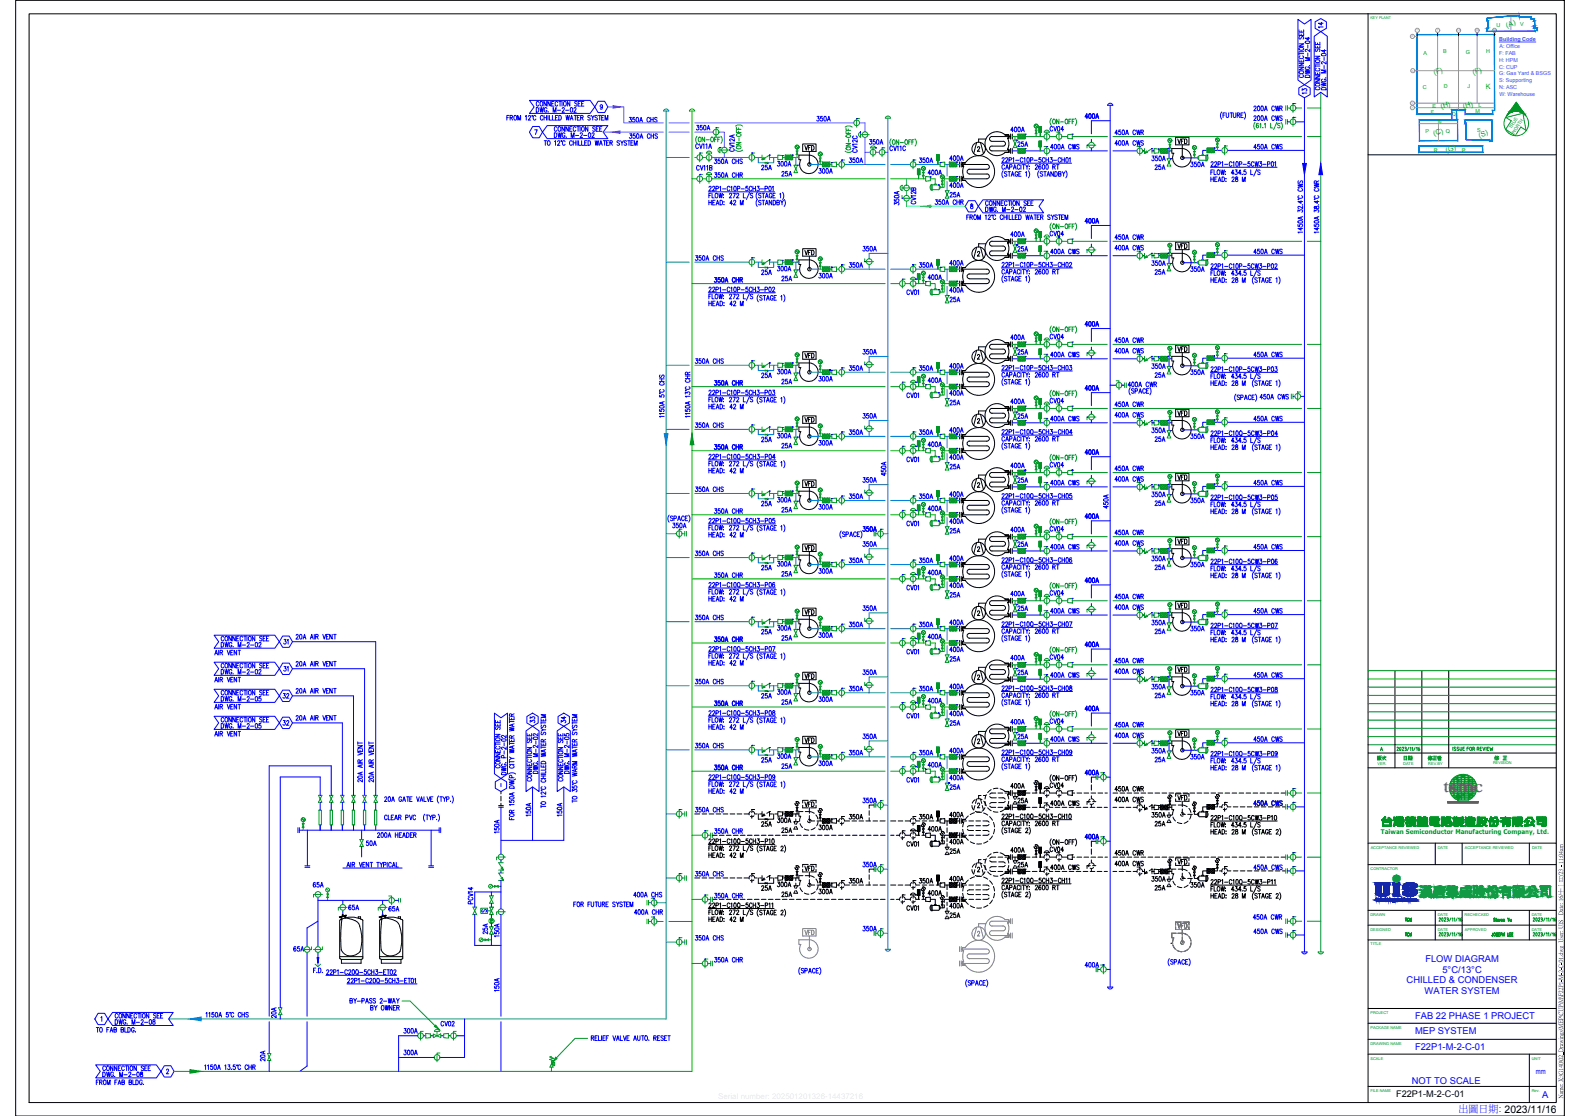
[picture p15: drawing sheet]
<svg xmlns="http://www.w3.org/2000/svg" width="841mm" height="594mm" viewBox="0 0 841 594" stroke-linecap="round" stroke-linejoin="round" font-family="sans-serif">
<defs><g id="words">
<text font-size="13.7" fill="#009525" x="728" y="407">版次</text>
<text font-size="11.9" fill="#009525" x="754" y="406">修正者</text>
<text font-size="10.2" fill="#ff003f" x="768" y="422">tsmc</text>
<text font-size="6.2" fill="#009525" x="504" y="157">400A</text>
<g font-size="6.2" fill="#00f">
<text x="435" y="204">300A</text>
<text x="558" y="216">CV04</text>
<text x="286" y="386" transform="rotate(-90 286 386)">33</text>
<text x="504" y="402">400A</text>
<text x="214" y="551">300A</text>
</g>
<g font-size="6.2">
<text x="626" y="223">VFD</text>
<text x="427" y="328">VFD</text>
<text x="412" y="473">300A</text>
<text x="415" y="479">25A</text>
</g>
<g font-size="5.7" fill="#00f">
<text x="705" y="16" transform="rotate(-90 705 16)">14</text>
<text x="698" y="42" transform="rotate(-90 698 42)">DWG. M-2-04</text>
<text x="696" y="51" transform="rotate(-90 696 51)">13</text>
<text x="707" y="49" transform="rotate(-90 707 49)">DWG. M-2-04</text>
<text x="284" y="61">DWG. M-2-02</text>
<text x="434" y="66">350A</text>
<text x="576" y="64">400A</text>
<text x="334" y="66">350A CHS</text>
<text x="369" y="71">350A</text>
<text x="537" y="71">400A</text>
<text x="558" y="71">CV04</text>
<text x="294" y="74">DWG. M-2-02</text>
<text x="334" y="75">350A CHS</text>
<text x="461" y="78">350A</text>
<text x="592" y="73">450A CWR</text>
<text x="457" y="82" transform="rotate(-90 457 82)">CV12C</text>
<text x="540" y="79">25A</text>
<text x="558" y="80">400A CWS</text>
<text x="592" y="79">400A CWS</text>
<text x="666" y="80">450A CWS</text>
<text x="379" y="88">350A CHS</text>
<text x="451" y="88">350A</text>
<text x="488" y="88">350A</text>
<text x="504" y="87">400A</text>
<text x="369" y="92">CV11B</text>
<text x="404" y="92">25A</text>
<text x="415" y="95">25A</text>
<text x="493" y="94">400A</text>
<text x="613" y="91">25A</text>
<text x="504" y="106">25A</text>
<text x="479" y="110" transform="rotate(-90 479 110)">350A</text>
<text x="488" y="110" transform="rotate(-90 488 110)">CV12B</text>
<text x="496" y="110">350A CHR</text>
<text x="524" y="114">DWG. M-2-02</text>
<text x="576" y="120">400A</text>
<text x="537" y="127">400A</text>
<text x="558" y="127">CV04</text>
<text x="592" y="129">450A CWR</text>
<text x="458" y="135">350A</text>
<text x="540" y="135">25A</text>
<text x="558" y="136">400A CWS</text>
<text x="592" y="134">400A CWS</text>
<text x="666" y="136">450A CWS</text>
<text x="369" y="140">350A CHS</text>
<text x="451" y="144">350A</text>
<text x="488" y="144">350A</text>
<text x="504" y="143">400A</text>
<text x="404" y="147">25A</text>
<text x="493" y="150">400A</text>
<text x="613" y="147">25A</text>
<text x="379" y="151">350A CHR</text>
<text x="415" y="151">25A</text>
<text x="482" y="158">CV01</text>
<text x="504" y="162">25A</text>
<text x="576" y="175">400A</text>
<text x="537" y="182">400A</text>
<text x="558" y="182">CV04</text>
<text x="592" y="183">450A CWR</text>
<text x="458" y="190">350A</text>
<text x="540" y="190">25A</text>
<text x="558" y="191">400A CWS</text>
<text x="592" y="189">400A CWS</text>
<text x="666" y="191">450A CWS</text>
<text x="369" y="195">350A CHS</text>
<text x="504" y="197">400A</text>
<text x="404" y="202">25A</text>
<text x="451" y="198">350A</text>
<text x="488" y="198">350A</text>
<text x="613" y="202">25A</text>
<text x="379" y="206">350A CHR</text>
<text x="415" y="206">25A</text>
<text x="493" y="205">400A</text>
<text x="576" y="209">400A</text>
<text x="599" y="207">400A CWR</text>
<text x="670" y="214">450A CWS</text>
<text x="504" y="217">25A</text>
<text x="537" y="216">400A</text>
<text x="592" y="218">450A CWR</text>
<text x="458" y="224">350A</text>
<text x="540" y="224">25A</text>
<text x="558" y="225">400A CWS</text>
<text x="592" y="223">400A CWS</text>
<text x="666" y="225">450A CWS</text>
<text x="369" y="229">350A CHS</text>
<text x="451" y="232">350A</text>
<text x="488" y="232">350A</text>
<text x="504" y="231">400A</text>
<text x="404" y="236">25A</text>
<text x="415" y="240">25A</text>
<text x="493" y="239">400A</text>
<text x="613" y="236">25A</text>
<text x="576" y="243">400A</text>
<text x="482" y="247">CV01</text>
<text x="504" y="251">25A</text>
<text x="537" y="250">400A</text>
<text x="558" y="250">CV04</text>
<text x="592" y="252">450A CWR</text>
<text x="458" y="258">350A</text>
<text x="472" y="254" transform="rotate(-90 472 254)">450A</text>
<text x="540" y="258">25A</text>
<text x="592" y="258">400A CWS</text>
<text x="369" y="263">350A CHS</text>
<text x="558" y="259">400A CWS</text>
<text x="666" y="259">450A CWS</text>
<text x="451" y="267">350A</text>
<text x="488" y="267">350A</text>
<text x="504" y="266">400A</text>
<text x="379" y="274">350A CHR</text>
<text x="404" y="271">25A</text>
<text x="415" y="274">25A</text>
<text x="493" y="273">400A</text>
<text x="591" y="272" transform="rotate(-90 591 272)">450A</text>
<text x="613" y="270">25A</text>
<text x="482" y="281">CV01</text>
<text x="576" y="277">400A</text>
<text x="357" y="282">350A</text>
<text x="458" y="284">350A</text>
<text x="504" y="285">25A</text>
<text x="537" y="284">400A</text>
<text x="558" y="284">CV04</text>
<text x="592" y="286">450A CWR</text>
<text x="458" y="292">350A</text>
<text x="540" y="292">25A</text>
<text x="558" y="294">400A CWS</text>
<text x="592" y="291">400A CWS</text>
<text x="666" y="294">450A CWS</text>
<text x="369" y="297">350A CHS</text>
<text x="504" y="300">400A</text>
<text x="404" y="304">25A</text>
<text x="451" y="301">350A</text>
<text x="488" y="301">350A</text>
<text x="613" y="304">25A</text>
<text x="379" y="309">350A CHR</text>
<text x="415" y="308">25A</text>
<text x="493" y="307">400A</text>
<text x="576" y="312">400A</text>
<text x="482" y="315">CV01</text>
<text x="537" y="319">400A</text>
<text x="558" y="318">CV04</text>
<text x="592" y="320">450A CWR</text>
<text x="458" y="326">350A</text>
<text x="540" y="326">25A</text>
<text x="558" y="328">400A CWS</text>
<text x="592" y="326">400A CWS</text>
<text x="666" y="328">450A CWS</text>
<text x="369" y="331">350A CHS</text>
<text x="451" y="335">350A</text>
<text x="488" y="335">350A</text>
<text x="504" y="334">400A</text>
<text x="404" y="339">25A</text>
<text x="493" y="341">400A</text>
<text x="613" y="339">25A</text>
<text x="116" y="346">DWG. M-2-02</text>
<text x="379" y="343">350A CHR</text>
<text x="415" y="342">25A</text>
<text x="576" y="345">400A</text>
<text x="482" y="349">CV01</text>
<text x="504" y="353">25A</text>
<text x="537" y="352">400A</text>
<text x="558" y="352">CV04</text>
<text x="592" y="360">400A CWS</text>
<text x="592" y="354">450A CWR</text>
<text x="116" y="360">DWG. M-2-02</text>
<text x="369" y="365">350A CHS</text>
<text x="458" y="360">350A</text>
<text x="540" y="361">25A</text>
<text x="451" y="369">350A</text>
<text x="488" y="369">350A</text>
<text x="504" y="368">400A</text>
<text x="116" y="374">DWG. M-2-05</text>
<text x="149" y="373">32</text>
<text x="379" y="377">350A CHR</text>
<text x="404" y="373">25A</text>
<text x="415" y="376">25A</text>
<text x="493" y="375">400A</text>
<text x="613" y="373">25A</text>
<text x="482" y="383">CV01</text>
<text x="576" y="380">400A</text>
<text x="116" y="389">DWG. M-2-05</text>
<text x="149" y="387">32</text>
<text x="302" y="386" transform="rotate(-90 302 386)">34</text>
<text x="504" y="387">25A</text>
<text x="537" y="387">400A</text>
<text x="558" y="386">CV04</text>
<text x="458" y="394">350A</text>
<text x="540" y="394">25A</text>
<text x="558" y="396">400A CWS</text>
<text x="592" y="394">400A CWS</text>
<text x="666" y="396">450A CWS</text>
<text x="369" y="399">350A CHS</text>
<text x="404" y="407">25A</text>
<text x="451" y="403">350A</text>
<text x="488" y="403">350A</text>
<text x="613" y="407">25A</text>
<text x="270" y="413" transform="rotate(-90 270 413)">DWG. P-2-02</text>
<text x="287" y="413" transform="rotate(-90 287 413)">DWG. M-2-02</text>
<text x="304" y="413" transform="rotate(-90 304 413)">DWG. M-2-05</text>
<text x="379" y="411">350A CHR</text>
<text x="415" y="410">25A</text>
<text x="493" y="410">400A</text>
<text x="482" y="418">CV01</text>
<text x="504" y="422">25A</text>
<text x="283" y="436" transform="rotate(-90 283 436)">150A</text>
<text x="300" y="436" transform="rotate(-90 300 436)">150A</text>
<text x="267" y="444" transform="rotate(-90 267 444)">150A</text>
<text x="576" y="448">400A</text>
<text x="194" y="451">50A</text>
<text x="165" y="473">65A</text>
<text x="336" y="479">400A CHS</text>
<text x="185" y="485">65A</text>
<text x="253" y="482" transform="rotate(-90 253 482)">PCV14</text>
<text x="206" y="486">65A</text>
<text x="337" y="488">400A CHR</text>
<text x="458" y="497">350A</text>
<text x="260" y="498" transform="rotate(-90 260 498)">25A</text>
<text x="267" y="500" transform="rotate(-90 267 500)">150A</text>
<text x="369" y="502">350A CHS</text>
<text x="155" y="508">65A</text>
<text x="576" y="516">400A</text>
<text x="267" y="529" transform="rotate(-90 267 529)">150A</text>
<text x="185" y="535">BY-PASS 2-WAY</text>
<text x="196" y="539">BY OWNER</text>
<text x="148" y="543" transform="rotate(-90 148 543)">20A</text>
<text x="60" y="546">DWG. M-2-08</text>
<text x="234" y="548">CV02</text>
<text x="214" y="563">300A</text>
<text x="142" y="566" transform="rotate(-90 142 566)">20A</text>
<text x="54" y="574">DWG. M-2-08</text>
</g>
<g font-size="5.7" fill="#009525">
<text x="666" y="65">200A CWS</text>
<text x="392" y="82" transform="rotate(-90 392 82)">CV12A</text>
<text x="472" y="81">CV11C</text>
<text x="412" y="90">300A</text>
<text x="612" y="87">350A</text>
<text x="633" y="90">350A</text>
<text x="379" y="96">350A CHR</text>
<text x="435" y="93">300A</text>
<text x="504" y="101">400A</text>
<text x="612" y="143">350A</text>
<text x="412" y="145">300A</text>
<text x="435" y="149">300A</text>
<text x="633" y="146">350A</text>
<text x="612" y="198">350A</text>
<text x="412" y="200">300A</text>
<text x="633" y="201">350A</text>
<text x="504" y="212">400A</text>
<text x="612" y="231">350A</text>
<text x="412" y="234">300A</text>
<text x="435" y="238">300A</text>
<text x="633" y="235">350A</text>
<text x="504" y="246">400A</text>
<text x="412" y="268">300A</text>
<text x="612" y="266">350A</text>
<text x="633" y="269">350A</text>
<text x="435" y="272">300A</text>
<text x="504" y="280">400A</text>
<text x="612" y="300">350A</text>
<text x="412" y="303">300A</text>
<text x="633" y="303">350A</text>
<text x="435" y="307">300A</text>
<text x="504" y="314">400A</text>
<text x="612" y="334">350A</text>
<text x="412" y="337">300A</text>
<text x="435" y="340">300A</text>
<text x="633" y="337">350A</text>
<text x="504" y="348">400A</text>
<text x="412" y="371">300A</text>
<text x="612" y="368">350A</text>
<text x="633" y="371">350A</text>
<text x="435" y="375">300A</text>
<text x="504" y="382">400A</text>
<text x="412" y="405">300A</text>
<text x="612" y="402">350A</text>
<text x="633" y="405">350A</text>
<text x="746" y="406">日期</text>
<text x="435" y="409">300A</text>
<text x="504" y="416">400A</text>
<text x="666" y="430">450A CWS</text>
<text x="666" y="464">450A CWS</text>
<text x="666" y="491">450A CWR</text>
<text x="666" y="498">450A CWS</text>
<text x="379" y="513">350A CHR</text>
</g>
<g font-size="5.7">
<text x="626" y="78">VFD</text>
<text x="427" y="81">VFD</text>
<text x="427" y="137">VFD</text>
<text x="626" y="133">VFD</text>
<text x="427" y="192">VFD</text>
<text x="626" y="188">VFD</text>
<text x="427" y="226">VFD</text>
<text x="626" y="256">VFD</text>
<text x="427" y="260">VFD</text>
<text x="626" y="291">VFD</text>
<text x="427" y="294">VFD</text>
<text x="626" y="325">VFD</text>
<text x="626" y="359">VFD</text>
<text x="427" y="362">VFD</text>
<text x="626" y="393">VFD</text>
<text x="427" y="397">VFD</text>
<text x="576" y="414">400A</text>
<text x="537" y="421">400A</text>
<text x="558" y="421">CV04</text>
<text x="592" y="422">450A CWR</text>
<text x="427" y="431">VFD</text>
<text x="458" y="429">350A</text>
<text x="540" y="429">25A</text>
<text x="558" y="430">400A CWS</text>
<text x="592" y="428">400A CWS</text>
<text x="626" y="427">VFD</text>
<text x="369" y="434">350A CHS</text>
<text x="451" y="437">350A</text>
<text x="488" y="437">350A</text>
<text x="504" y="436">400A</text>
<text x="612" y="436">350A</text>
<text x="404" y="441">25A</text>
<text x="412" y="439">300A</text>
<text x="435" y="443">300A</text>
<text x="493" y="444">400A</text>
<text x="613" y="441">25A</text>
<text x="379" y="445">350A CHR</text>
<text x="415" y="444">25A</text>
<text x="482" y="452">CV01</text>
<text x="504" y="450">400A</text>
<text x="504" y="455">25A</text>
<text x="537" y="455">400A</text>
<text x="558" y="455">CV04</text>
<text x="592" y="456">450A CWR</text>
<text x="626" y="461">VFD</text>
<text x="427" y="465">VFD</text>
<text x="458" y="463">350A</text>
<text x="540" y="463">25A</text>
<text x="558" y="464">400A CWS</text>
<text x="592" y="462">400A CWS</text>
<text x="451" y="471">350A</text>
<text x="488" y="471">350A</text>
<text x="504" y="470">400A</text>
<text x="612" y="470">350A</text>
<text x="633" y="473">350A</text>
<text x="404" y="475">25A</text>
<text x="435" y="477">300A</text>
<text x="493" y="478">400A</text>
<text x="613" y="475">25A</text>
<text x="482" y="486">CV01</text>
<text x="504" y="485">400A</text>
<text x="504" y="490">25A</text>
</g>
<g font-size="5.7" fill="#808080">
<text x="626" y="495">VFD</text>
<text x="427" y="499">VFD</text>
</g>
<g font-size="5.3" fill="#00f">
<text x="643" y="98">HEAD: 28 M</text>
<text x="504" y="319">25A</text>
<text x="154" y="344" transform="rotate(-90 154 344)">31</text>
<text x="154" y="358" transform="rotate(-90 154 358)">31</text>
<text x="776" y="592">出圖日期: 2023/11/16</text>
</g>
<g font-size="5" fill="#00f">
<text x="759" y="512">FLOW DIAGRAM</text>
<text x="768" y="518">5°C/13°C</text>
<text x="749" y="523">CHILLED &amp; CONDENSER</text>
<text x="758" y="529">WATER SYSTEM</text>
<text x="753" y="543">FAB 22 PHASE 1 PROJECT</text>
<text x="753" y="550">MEP SYSTEM</text>
<text x="753" y="559">F22P1-M-2-C-01</text>
<text x="751" y="577">NOT TO SCALE</text>
<text x="821" y="585">A</text>
</g>
<g font-size="4.9" fill="#009525">
<text x="747" y="492">TCM</text>
<text x="747" y="500">TCM</text>
</g>
<text font-size="4.9" x="743" y="584">F22P1-M-2-C-01</text>
<text font-size="4.4" fill="#00f" x="255" y="487">S</text>
<text font-size="4.4" fill="#009525" x="263" y="492" transform="rotate(-90 263 492)">FM</text>
<text font-size="4" fill="#00f" x="818" y="572">mm</text>
<g font-size="3.8" fill="#009525">
<text x="802" y="15" transform="rotate(-18 802 15)">(A)</text>
<text x="764" y="40" transform="rotate(-18 764 40)">(F)</text>
<text x="784" y="40" transform="rotate(-18 784 40)">(F)</text>
<text x="791" y="47">K</text>
<text x="767" y="58" transform="rotate(-18 767 58)">(H)</text>
<text x="779" y="58" transform="rotate(-18 779 58)">(H)</text>
<text x="763" y="72" transform="rotate(-18 763 72)">(C)</text>
<text x="787" y="73" transform="rotate(-18 787 73)">(S)</text>
<text x="770" y="81" transform="rotate(-18 770 81)">(G)</text>
</g>
<text font-size="3.4" fill="#009525" x="735" y="444">Taiwan Semiconductor Manufacturing Company, Ltd.</text>
<g font-size="2.9" fill="#009525">
<text x="797" y="14">U</text>
<text x="809" y="14">V</text>
<text x="758" y="29">A</text>
<text x="768" y="28">B</text>
<text x="780" y="29">G</text>
<text x="791" y="28">H</text>
<text x="757" y="47">C</text>
<text x="769" y="47">D</text>
<text x="781" y="47">J</text>
<text x="763" y="57">E</text>
<text x="785" y="60">M</text>
<text x="787" y="57">L</text>
<text x="762" y="60">F</text>
<text x="765" y="66">N</text>
<text x="773" y="62">Q</text>
<text x="759" y="71">P</text>
<text x="770" y="71">Q</text>
<text x="786" y="70">S</text>
<text x="763" y="81">R</text>
<text x="778" y="81">R</text>
</g>
<g font-size="2.9" fill="#007fff">
<text x="798" y="22">Building Code</text>
<text x="798" y="29">F: FAB</text>
<text x="798" y="25">A: Office</text>
<text x="798" y="33">H: HPM</text>
<text x="798" y="37">C: CUP</text>
<text x="798" y="40">G: Gas Yard &amp; BSGS</text>
<text x="798" y="48">N: ASC</text>
<text x="798" y="44">S: Supporting</text>
<text x="798" y="51">W: Warehouse</text>
</g>
<g font-size="2.5" fill="#009525">
<text x="805" y="69" transform="rotate(-57 805 69)">TRUE</text>
<text x="806" y="71" transform="rotate(-57 806 71)">NORTH</text>
</g>
<g font-size="2.1" fill="#009525">
<text x="733" y="407">VER.</text>
<text x="747" y="407">DATE</text>
<text x="760" y="407">REV.BY</text>
<text x="795" y="407">REVISION</text>
<text x="730" y="452">ACCEPTANCE REVIEWED</text>
<text x="765" y="452">DATE</text>
<text x="780" y="452">ACCEPTANCE REVIEWED</text>
<text x="816" y="452">DATE</text>
<text x="730" y="463">CONTRACTOR</text>
<text x="729" y="488">DRAWN</text>
<text x="765" y="488">DATE</text>
<text x="780" y="488">RECHECKED</text>
<text x="815" y="488">DATE</text>
<text x="729" y="495">DESIGNED</text>
<text x="765" y="495">DATE</text>
<text x="780" y="495">APPROVED</text>
<text x="815" y="495">DATE</text>
<text x="730" y="503">TITLE</text>
<text x="729" y="540">PROJECT</text>
<text x="729" y="548">PACKAGE NAME</text>
<text x="729" y="556">DRAWING NAME</text>
<text x="730" y="564">SCALE</text>
<text x="815" y="564">UNIT</text>
<text x="729" y="581">FILE NAME</text>
<text x="815" y="581">Rev.</text>
</g>
<text font-size="2" fill="#009525" x="729" y="10">KEY PLANT</text>
<g font-size="1.6" fill="#989898">
<text x="754" y="17">1</text>
<text x="765" y="17">7</text>
<text x="775" y="17">14</text>
<text x="785" y="17">20</text>
<text x="795" y="17">26</text>
<text x="751" y="20">A</text>
<text x="752" y="38">K</text>
<text x="751" y="58">Y</text>
<text x="751" y="55">V</text>
</g>
</g></defs>
<!-- layer: 0-ANNO-TEXT -->
<g fill="none" stroke="#009525" stroke-width=".53">
<path d="M795 497l-1 1zM795 489h1h-1l1 1h-1h1zM796 489h1zM796 489v1zM797 497h-1l1 1h-1h1zM797 489l1 1h-1zM798 497v1zM798 497v1M798 489v1l1-1-1 1zM799 497v1v-1h1l-1 1M799 489l1 1h-1zM800 497v1z"/>
<path d="M800 497h1M800 498h1M800 489v1zM800 489l1 1zM801 497v1zM803 497v1zM803 490v-1v1l-1-1 1 1M804 497h.1M804 497v1M804 489v1zM805 497h.1M805 497v1"/>
<circle cx="796" cy="497" r=".7"/>
</g>
<!-- layer: M-CWTR-PIPE-S -->
<g fill="none" stroke="#00f" stroke-width=".53">
<path d="M590 55a1.5 1.5 0 0 1 2 1h-2zM591 56v469M694 52v455M581 74v2M581 79v1M591 64h-10v7M685 65h2M690 65h4M546 80h10M559 80h30M592 80h13M622 80h2"/>
<path d="M629 84h9M642 80h-2v2M646 80h4M653 80h41M546 136h10M559 136h30M581 130v2M581 135v1M591 120h-10v7M592 136h13M622 136h2M629 140h9"/>
<path d="M642 136h-2v2M646 136h4M653 136h41M591 175h-10v7M546 191h10M559 191h30M581 185v1M581 189v2M592 191h13M622 191h2M629 195h9M642 191h-2v2"/>
<path d="M646 191h4M653 191h41M581 219v2M591 205h3M591 209h-10v7M597 205h2M688 211h1M692 211h2M546 225h10M559 225h30M581 223v2M592 225h13"/>
<path d="M622 225h2M629 229h9M642 225h-2v2M646 225h4M653 225h41M546 259h10M559 259h30M581 253v2M581 258v1M591 243h-10v7M592 259h13M622 259h2"/>
<path d="M642 259h-2v2M646 259h4M653 259h41M591 277h-10v7M629 263h9M546 293h10M559 293h30M581 287v2M581 292v1M592 293h13M622 293h2M629 297h9"/>
<path d="M642 293h-2v2M646 293h4M653 293h41M591 311h-10v7M546 327h10M559 327h30M581 321v2M581 326v1M592 327h13M622 327h2M629 331h9M642 327h-2v2"/>
<path d="M646 327h4M653 327h41M581 355v2M581 360v2M591 345h-10v7M546 362h10M559 362h30M591 380h-10v7M592 362h13M622 362h2M629 365h9M642 361h-2v3"/>
<path d="M646 361h4M653 361h41M546 396h10M559 396h30M581 390v1M581 394v2M592 396h13M622 396h2M629 399h9M642 395h-2v3M646 395h4M653 395h41"/>
<path d="M589 414h2M685 430h2M690 430h4M589 448h2M685 464h2M690 464h4M685 498h2M690 498h4M589 516h2M693 507h3a1.5 1.5 0 0 1-2 1 1.5 1.5 0 0 1-1-1zM590 525h2a1.5 1.5 0 0 1-1 1 1.5 1.5 0 0 1-1-1z"/>
</g>
<!-- layer: M-CWTR-PIPE-R -->
<g fill="none" stroke="#009525" stroke-width=".53">
<path d="M685 58h2M690 58h3M696 58h7M703 49v458M546 73h10M571 73h18M592 73h101M696 73h7M540 128v2M546 128h10M571 128h18M592 128h101"/>
<path d="M696 128h7M546 183h10M571 183h18M592 183h101M696 183h7M546 217h10M571 217h18M592 217h101M696 217h7M546 252h10M571 252h18M592 252h101"/>
<path d="M696 252h7M546 286h10M571 286h18M592 286h101M696 286h7M546 320h10M571 320h18M592 320h101M696 320h7M540 354v2M546 354h10M571 354h18"/>
<path d="M592 354h101M696 354h7M546 388h10M571 388h18M592 388h101M696 388h7M685 422h2M690 422h3M696 422h7M685 456h2M690 456h3M696 456h7"/>
<path d="M685 490h2M690 490h3M696 490h7M702 507h2a1.5 1.5 0 0 1-1 1 1.5 1.5 0 0 1-1-1z"/>
</g>
<!-- layer: M-HVAC-EQPM -->
<g fill="none" stroke="#000" stroke-width=".53">
<path d="M520 76l-2 6M520 79l1-1v1l-1 2h2M522 76l1 6M525 74h-4v2M528 73h9M528 73a1.3 1.3 0 0 0-1 1 1.3 1.3 0 0 0 1 1h6a1.3 1.3 0 0 1 1 1 1.3 1.3 0 0 1-1 2h-6a1.3 1.3 0 0 0-1 1 1.3 1.3 0 0 0 1 1h10M535 72h2v2v-2zM535 72a6 6 0 0 0-9 0 6 6 0 0 0 0 9 6 6 0 0 0 9 0M536 79h1v2v-2zM536 74a6 6 0 0 1 0 5M537 74h-1h1M538 71v3"/>
<path d="M538 79v3M539 71v3M539 79v3M624 79h5a5 5 0 0 1 5 6 5 5 0 0 1-7 4 5 5 0 0 1-2-7h-1zM629 77v7M425 83v2h1a5 5 0 0 0 3 7 5 5 0 0 0 6-3 5 5 0 0 0-4-6M431 81v7M511 86v3M511 94v3M512 86v3M512 94v3M512 88h13a1.3 1.3 0 0 1 2 1 1.3 1.3 0 0 1-2 1h-9a1.3 1.3 0 0 0-1 1 1.3 1.3 0 0 0 1 2h9a1.3 1.3 0 0 1 2 1 1.3 1.3 0 0 1-2 1h-13"/>
<path d="M513 88l-1 3 1 3M514 87a8 8 0 0 1 13-2 8 8 0 0 1 0 13 8 8 0 0 1-13-2M537 81h-2h2M431 138a5 5 0 0 1 4 6 5 5 0 0 1-6 4 5 5 0 0 1-3-7h-1v-3M431 136v7M520 132l-2 6M520 134h1l-1 2h2M522 132l1 6M525 130h-4v2M535 128h2v1v-1zM535 128a6 6 0 0 0-9 0 6 6 0 0 0 0 9 6 6 0 0 0 9 0M536 135h1v2v-2z"/>
<path d="M536 129a6 6 0 0 1 0 6M537 129h-1h1M537 137h-2h2M537 128h-9a1.3 1.3 0 0 0-1 2 1.3 1.3 0 0 0 1 1h6a1.3 1.3 0 0 1 1 1 1.3 1.3 0 0 1-1 2h-6a1.3 1.3 0 0 0-1 1 1.3 1.3 0 0 0 1 1h10M538 127v3M538 135v2M539 127v3M539 135v2M624 135h5a5 5 0 0 1 5 6 5 5 0 0 1-7 3 5 5 0 0 1-2-7h-1zM629 133v7M511 142v3M511 150v2"/>
<path d="M512 142v3M512 150v2M512 143h13M513 144l-1 3 1 3M514 142a8 8 0 0 1 13-1 8 8 0 0 1 0 12 8 8 0 0 1-13-1M525 143a1.4 1.4 0 0 1 2 2 1.3 1.3 0 0 1-2 1h-9a1.3 1.3 0 0 0-1 1 1.3 1.3 0 0 0 1 1h9a1.4 1.4 0 0 1 2 2 1.3 1.3 0 0 1-2 1h-13M431 193a5 5 0 0 1 4 6 5 5 0 0 1-6 4 5 5 0 0 1-3-7h-1v-3M431 191v7M511 197v3M512 197v3M512 198h13a1.3 1.3 0 0 1 2 1 1.4 1.4 0 0 1-2 2h-9M513 199l-1 3 1 3"/>
<path d="M514 197a8 8 0 0 1 13-1 8 8 0 0 1 0 12 8 8 0 0 1-13-1M520 186l-2 6M520 189h1l-1 2h2M522 186l1 6M525 185h-4v1M528 183h9M528 183a1.3 1.3 0 0 0-1 2 1.3 1.3 0 0 0 1 1h6a1.3 1.3 0 0 1 1 1 1.3 1.3 0 0 1-1 1h-6a1.3 1.3 0 0 0-1 2 1.3 1.3 0 0 0 1 1h10M535 182h2v2v-2zM535 182a6 6 0 0 0-9 1 6 6 0 0 0 0 9 6 6 0 0 0 9 0M536 190h1v2v-2zM536 184a6 6 0 0 1 0 6M537 184h-1h1"/>
<path d="M537 192h-2h2M538 182v3M538 190v2M539 182v3M539 190v2M624 190h5a5 5 0 0 1 5 6 5 5 0 0 1-7 3 5 5 0 0 1-2-7h-1zM629 188v7M511 204v3M512 204v3M512 207v-2v2M512 205h1h-1M516 201a1.3 1.3 0 0 0-1 1 1.3 1.3 0 0 0 1 1h9a1.4 1.4 0 0 1 2 2 1.3 1.3 0 0 1-2 1h-13"/>
<path d="M525 219h-4v1M535 217h2v1v-1zM535 217a6 6 0 0 0-9 0 6 6 0 0 0 0 9 6 6 0 0 0 9 0M536 218a6 6 0 0 1 0 6M537 218h-1h1M537 217h-9a1.3 1.3 0 0 0-1 2 1.3 1.3 0 0 0 1 1h6a1.3 1.3 0 0 1 1 1 1.3 1.3 0 0 1-1 2h-6M538 216v3M539 216v3M431 227a5 5 0 0 1 4 6 5 5 0 0 1-6 4 5 5 0 0 1-3-7h-1v-3M431 225v7M511 231v3M511 239v2"/>
<path d="M512 231v3M512 239v2M512 232h13a1.4 1.4 0 0 1 2 2 1.3 1.3 0 0 1-2 1h-9a1.3 1.3 0 0 0-1 1 1.3 1.3 0 0 0 1 1h9a1.4 1.4 0 0 1 2 2 1.3 1.3 0 0 1-2 1h-13M512 239h1h-1M513 233l-1 3 1 3M514 231a8 8 0 0 1 13-1 8 8 0 0 1 0 12 8 8 0 0 1-13-1M520 221l-2 5M520 223h1l-1 2h2M522 221l1 5M528 222a1.3 1.3 0 0 0-1 2 1.3 1.3 0 0 0 1 1h10M536 224h1v2v-2zM537 226h-2h2"/>
<path d="M538 224v2M539 224v2M624 224v2h1a5 5 0 0 0 2 7 5 5 0 0 0 7-3 5 5 0 0 0-5-6M629 222v7M431 259v7M512 241v-2v2M520 255l-2 6M520 258l1-1-1 2h2M522 255l1 6M525 253h-4v2M535 251h2v1v-1zM535 251a6 6 0 0 0-9 0 6 6 0 0 0 0 9 6 6 0 0 0 9 0"/>
<path d="M536 258h1v2v-2zM536 252a6 6 0 0 1 0 6M537 252h-1h1M537 252h-9a1.3 1.3 0 0 0-1 1 1.3 1.3 0 0 0 1 1h6a1.3 1.3 0 0 1 1 1 1.3 1.3 0 0 1-1 2h-6a1.3 1.3 0 0 0-1 1 1.3 1.3 0 0 0 1 1h10M538 250v3M538 258v3M539 250v3M539 258v3M624 258h5a5 5 0 0 1 5 6 5 5 0 0 1-7 3 5 5 0 0 1-2-7h-1zM629 256v7M431 261a5 5 0 0 1 4 6 5 5 0 0 1-6 4 5 5 0 0 1-3-7h-1v-3M511 265v3"/>
<path d="M511 273v2M512 265v3M512 273v2M512 266h13a1.4 1.4 0 0 1 2 2 1.3 1.3 0 0 1-2 1h-9a1.3 1.3 0 0 0-1 1 1.3 1.3 0 0 0 1 1h9a1.4 1.4 0 0 1 2 2 1.3 1.3 0 0 1-2 1h-13M513 267l-1 3 1 3M514 266a8 8 0 0 1 13-2 8 8 0 0 1 0 13 8 8 0 0 1-13-2M537 260h-2h2M425 296v2h1a5 5 0 0 0 3 7 5 5 0 0 0 6-3 5 5 0 0 0-4-6M431 294v7M511 299v3M512 299v3M514 300a8 8 0 0 1 13-2 8 8 0 0 1 0 13 8 8 0 0 1-13-2"/>
<path d="M520 289l-2 6M520 292l1-1v1l-1 2h2M522 289l1 6M525 287h-4v2M535 285h2v2v-2zM535 285a6 6 0 0 0-9 0 6 6 0 0 0 0 9 6 6 0 0 0 9 0M536 292h1v2v-2zM536 286a6 6 0 0 1 0 6M537 287h-1h1M537 294h-2h2M537 286h-9a1.3 1.3 0 0 0-1 1 1.3 1.3 0 0 0 1 1h6a1.3 1.3 0 0 1 1 1 1.3 1.3 0 0 1-1 2h-6a1.3 1.3 0 0 0-1 1 1.3 1.3 0 0 0 1 1h10M538 284v3"/>
<path d="M538 292v3M539 284v3M539 292v3M624 292h5a5 5 0 0 1 5 6 5 5 0 0 1-7 4 5 5 0 0 1-2-7h-1zM629 290v7M511 307v3M512 307v3M512 309v-2v2M512 307h1h-1M512 301h13M513 301l-1 3 1 3M525 300a1.4 1.4 0 0 1 2 2 1.3 1.3 0 0 1-2 1h-9a1.3 1.3 0 0 0-1 1 1.3 1.3 0 0 0 1 2h9a1.3 1.3 0 0 1 2 1 1.3 1.3 0 0 1-2 1h-13"/>
<path d="M535 319h2v2v-2zM535 319a6 6 0 0 0-9 0 6 6 0 0 0 0 9 6 6 0 0 0 9 0M537 320h-9a1.3 1.3 0 0 0-1 1 1.3 1.3 0 0 0 1 1h6M538 318v3M539 318v3M425 330v2h1a5 5 0 0 0 3 7 5 5 0 0 0 6-3 5 5 0 0 0-4-6M431 328v7M511 333v3M512 333v3M512 335h13a1.3 1.3 0 0 1 2 1 1.3 1.3 0 0 1-2 1h-9a1.3 1.3 0 0 0-1 1 1.3 1.3 0 0 0 1 2h9M513 335l-1 3 1 3M514 334a8 8 0 0 1 13-2 8 8 0 0 1 0 13 8 8 0 0 1-13-2"/>
<path d="M520 323l-2 6M520 326l1-1v1l-1 2h2M522 323l1 6M525 321h-4v2M525 340a1.3 1.3 0 0 1 2 1 1.3 1.3 0 0 1-2 1h-13M534 322a1.3 1.3 0 0 1 1 2 1.3 1.3 0 0 1-1 1h-6a1.3 1.3 0 0 0-1 1 1.3 1.3 0 0 0 1 1h10M536 327h1v1v-1zM536 321a6 6 0 0 1 0 6M537 321h-1h1M537 328h-2h2M538 326v3M539 326v3"/>
<path d="M624 326h5a5 5 0 0 1 5 6 5 5 0 0 1-7 4 5 5 0 0 1-2-7h-1zM629 324v7M511 341v3M512 341v3M512 343v-2v2M512 341h1h-1M520 357l-2 6M520 360l1-1v1l-1 2h2M522 357l1 6M525 355h-4v2M528 354h9M528 354a1.3 1.3 0 0 0-1 1 1.3 1.3 0 0 0 1 1h6a1.3 1.3 0 0 1 1 2 1.3 1.3 0 0 1-1 1h-6a1.3 1.3 0 0 0-1 1 1.3 1.3 0 0 0 1 2h10"/>
<path d="M535 353h2v2v-2zM535 353a6 6 0 0 0-9 0 6 6 0 0 0 0 9 6 6 0 0 0 9 0M536 355a6 6 0 0 1 0 6M537 355h-1h1M538 353v2M539 353v2M629 358v7M425 364v2h1a5 5 0 0 0 3 7 5 5 0 0 0 6-3 5 5 0 0 0-4-6M431 362v7M511 367v3M511 375v3M512 367v3"/>
<path d="M512 375v3M512 369h13a1.3 1.3 0 0 1 2 1 1.3 1.3 0 0 1-2 1h-9M512 377v-1v1M512 376h1h-1M513 370l-1 3 1 3M514 368a8 8 0 0 1 13-2 8 8 0 0 1 0 13 8 8 0 0 1-13-2M516 371a1.3 1.3 0 0 0-1 2 1.3 1.3 0 0 0 1 1h9a1.3 1.3 0 0 1 2 1 1.3 1.3 0 0 1-2 1h-13M536 361h1v1v-1zM537 362h-2h2M538 360v3M539 360v3M629 360a5 5 0 0 1 5 6 5 5 0 0 1-7 4 5 5 0 0 1-2-7h-1v-3h5"/>
<path d="M425 398v2h1a5 5 0 0 0 3 7 5 5 0 0 0 6-3 5 5 0 0 0-4-6M431 396v7M520 391l-2 6M520 394l1-1v1l-1 2h2M522 391l1 6M525 389h-4v2M528 393a1.3 1.3 0 0 0-1 1 1.3 1.3 0 0 0 1 2h10M535 387h2v2v-2zM535 387a6 6 0 0 0-9 0 6 6 0 0 0 0 9 6 6 0 0 0 9 1M536 395h1v2v-2zM536 389a6 6 0 0 1 0 6M537 389h-1h1"/>
<path d="M537 397h-2h2M537 388h-9a1.3 1.3 0 0 0-1 1 1.3 1.3 0 0 0 1 2h6a1.3 1.3 0 0 1 1 1 1.3 1.3 0 0 1-1 1h-6M538 387v2M538 394v3M539 387v2M539 394v3M625 397a5 5 0 0 0 2 7 5 5 0 0 0 7-4 5 5 0 0 0-5-6h-5v3h1M629 392v7M511 409v3M512 409v3M512 411v-1v1M512 410h1h-1"/>
<path d="M512 403h13M513 404l-1 3 1 3M514 402a8 8 0 0 1 13-2 8 8 0 0 1 0 13 8 8 0 0 1-13-2M525 403a1.3 1.3 0 0 1 2 1 1.3 1.3 0 0 1-2 1h-9a1.3 1.3 0 0 0-1 2 1.3 1.3 0 0 0 1 1h9a1.3 1.3 0 0 1 2 1 1.4 1.4 0 0 1-2 2h-13M531 420h-2M532 420l3 1M265 429h3M265 430h3M425 432v3h1v2M426 438l1 3M430 437v1h1M430 436h2v1"/>
<path d="M431 432l2 1M431 430v3M431 434v3M434 434l1 2M511 436v2M512 436v2M513 438l-1 2M516 437h2M517 429l1 2M518 440h-2h-1M519 433l-3 1M519 429l-1 2"/>
<path d="M519 426l-1 2M519 432h3M519 440h3M519 437h3M520 425l-1 3M520 432h2M520 425l3 1M520 428l1-1v1l-1 2h2M522 425l1 3M522 423h-1v2M523 429v2M523 437h3v1"/>
<path d="M523 423h2M524 433l2 1M524 426v3M524 430l-1 2M524 427l1 2M525 423l-1 2M526 430l2 2M526 439v1h-3M527 435l1 2M527 429l1 1h2M527 424l1 1h2M528 420l-2 2"/>
<path d="M529 432h2M529 438v2M530 422h-2l-1 1M530 427h-2l-1 1M531 430h3M531 422h3M532 425h2h1M535 421h2v2v-2zM535 431l-3 1M535 430h3M535 427h-1h-2M536 429h1v2v-2z"/>
<path d="M536 423l1 2M537 427l-1 2M537 423h-1h1M537 431h-2h2M538 421v3M538 428v3M539 421v3M539 428v3M624 435l2 2M626 429h-2v2h1l-1 3M627 438h2M628 434h1h1"/>
<path d="M629 433h1v1M629 429h3M629 427v2M629 431v3M632 437l-2 1M633 430l1 3M634 434l-1 2M428 441l3 1M434 441l-2 1M511 443v3M512 443v3M512 445v-1v1"/>
<path d="M512 444h1h-1M512 441l1 3M515 441l1 1h2M516 445h2M516 448l3 1M519 460l-1 2M519 442h3M519 445h3M520 459l-1 3M520 459l3 1M522 459l1 3M522 458h-1v1"/>
<path d="M522 449h-2M523 442h3v1M523 458h2M525 457l-1 3M526 448l-2 1M526 444v1h-3M527 458l1 1h2M528 455l-2 1M528 445l-1 2M529 441v3M530 456h-2l-1 1M531 454h-2"/>
<path d="M531 456h3M532 459h2l1 1M532 454l3 1M535 455h2v2v-2zM536 457l1 2M537 457h-1h1M538 455v3M539 455v3M425 466v3h1v2M426 473l1 2M428 475l3 1M430 471v1h1"/>
<path d="M430 470h2v1M431 466l2 1M431 464v3M431 468v3M434 475l-2 1M434 468l1 2M511 470v2M511 477v3M512 470v2M512 477v3M512 480v-2v2M512 478h1h-1"/>
<path d="M512 476l1 2M513 472l-1 2M515 476h1h2M516 471h2M516 479h2M517 463l1 2M518 474h-2h-1M519 467l-3 1M519 463l-1 2M519 466h3M519 476h3M519 474h3"/>
<path d="M519 471h3M519 479h3M520 467h2M520 462h1l-1 2h2M523 463v2M523 476h3v1M523 471h3v1M524 467l2 1M524 461v2M524 464l-1 2M524 461l1 2M526 464l2 2"/>
<path d="M526 473v1h-3M526 478v1h-3M527 469l1 2M527 463l1 1h2M528 479l-1 2M529 466h2M529 472v2M529 476v2M530 461h-2l-1 1M531 464h3M535 465l-3 1M535 464h3"/>
<path d="M535 461h-1h-2M536 463h1v2v-2zM537 461l-1 2M537 465h-2h2M538 463v2M539 463v2M624 469l2 2M626 463h-2v2h1l-1 3M627 472h2M628 468h1h1M629 467h1v1M629 463l3 1"/>
<path d="M629 461v3M629 465v3M632 471l-2 1M633 464l1 3M181 488h3zM181 488l1 1M182 488v1a53 53 0 0 0 0 17l3 3M183 487h-1v1M183 488l1 1M184 489l4 1a5 5 0 0 1 4 3M184 488v1M184 487l-3 1"/>
<path d="M191 489v-1h1v1M191 493l2 6a15 15 0 0 1-2 8 7 7 0 0 1-6 2M202 488h4zM203 488v1M203 488v18M204 487h-1v1M205 488v1M205 489a8 8 0 0 1 9 9v4l-1 5M206 487l-4 1M212 488v1M213 488v1M516 482l3 1"/>
<path d="M522 483h-2M526 482l-2 1M626 497h-2v2h1l-1 3M629 497l3 1M629 495v3M629 499v3M633 499l1 2M181 509h12M182 511v2h10v-2M182 511h10M182 511l-1-1v-20a11 11 0 0 1 12 0v20l-1 1M202 509h12"/>
<path d="M203 506l1 1 2 2M203 511v2h10v-2M203 511h10M203 511l-1-1v-20a11 11 0 0 1 12 0v20l-1 1M213 507a7 7 0 0 1-7 2M624 503l2 2M627 506l2 1M628 502l1 1h1M629 501h1v1M632 505l-2 1M634 502l-1 2"/>
<circle cx="521" cy="79" r="4"/>
<circle cx="431" cy="88" r=".9"/>
<circle cx="629" cy="84" r=".9"/>
<circle cx="521" cy="135" r="4"/>
<circle cx="629" cy="140" r=".9"/>
<circle cx="431" cy="143" r=".9"/>
<circle cx="431" cy="198" r=".9"/>
<circle cx="521" cy="190" r="4"/>
<circle cx="629" cy="195" r=".9"/>
<circle cx="431" cy="232" r=".9"/>
<circle cx="521" cy="224" r="4"/>
<circle cx="629" cy="229" r=".9"/>
<circle cx="521" cy="258" r="4"/>
<circle cx="431" cy="266" r=".9"/>
<circle cx="629" cy="263" r=".9"/>
<circle cx="521" cy="292" r="4"/>
<circle cx="629" cy="297" r=".9"/>
<circle cx="431" cy="301" r=".9"/>
<circle cx="431" cy="335" r=".9"/>
<circle cx="521" cy="326" r="4"/>
<circle cx="629" cy="331" r=".9"/>
<circle cx="431" cy="369" r=".9"/>
<circle cx="521" cy="361" r="4"/>
<circle cx="629" cy="365" r=".9"/>
<circle cx="521" cy="395" r="4"/>
<circle cx="629" cy="399" r=".9"/>
<circle cx="431" cy="403" r=".9"/>
</g>
<!-- layer: M-CWTR-TEXT -->
<g fill="none" stroke="#00f" stroke-width=".53">
<path d="M650 60v1v2M662 60l1 1-1 2M667 57l1-1 1 1-2 2h2M670 57a1.1 1.1 0 0 1 1 1 1.1 1.1 0 0 1-1 1zM671 57a1.1 1.1 0 0 1 1 1 1.1 1.1 0 0 1-1 1zM673 59l1-3 1 3M673 58h1M678 57a.7 .7 0 0 0-1-1 .7 .7 0 0 0 0 1v1a.7 .7 0 0 0 0 1 .7 .7 0 0 0 1-1M679 56v3l1-3v3l1-3M681 58h1v-1l-1-1v3M682 58v1M688 55h.1"/>
<path d="M270 63h1M271 61h-1v3M272 63h1v-1l-1-1v3M272 63l1 1M276 64v-3v3l1-3v3M280 62v-1v3M281 62l1-1v1l-1 2h1M285 62a.7 .7 0 0 0-1-1 .7 .7 0 0 0 0 1v1a.7 .7 0 0 0 0 1 .7 .7 0 0 0 1-1M289 62a.7 .7 0 0 0-1-1 .7 .7 0 0 0 0 1v1a.7 .7 0 0 0 0 1 .7 .7 0 0 0 1-1M290 61v3M290 75h1M290 75v2"/>
<path d="M291 61v3M292 61v3M292 61v3h2M294 61v3h1M295 75h1v2M297 75a.7 .7 0 0 1 1 0 .7 .7 0 0 1 0 1l-1 1h1M297 61h-1v3h1M297 61a1.4 1.4 0 0 1 2 2 1.3 1.3 0 0 1-2 1zM301 75a.7 .7 0 0 0-1 0 .7 .7 0 0 0-1 1 .7 .7 0 0 0 1 1 .7 .7 0 0 0 1 0M301 61l1 3v-3l1 3v-3M303 64l1-3 1 3M304 63h1"/>
<path d="M305 75a.7 .7 0 0 0-1 0 .7 .7 0 0 0-1 1 .7 .7 0 0 0 1 1 .7 .7 0 0 0 1 0M305 75v2M306 61v3M306 75v2M307 75v2M308 75v2h1M309 61h-2v3h2M309 63h1v-1l-1-1v3M310 75v2h1M310 63v1M312 75h-1v2h1M313 75a1.2 1.2 0 0 1 1 1 1.2 1.2 0 0 1-1 1z"/>
<path d="M314 62h-1l1 2h-1M315 61l1 2v-2M316 63v1M317 75v2l1-2v2l1-2M318 62h-1l1 2h-1M319 61h1M319 77l1-2 1 2M319 61v3M319 77h1M320 63h1M321 75h1M321 61h-1v3h1"/>
<path d="M322 75v2M322 64v-3l1 3 1-3v3M323 76h1M324 75h-1v2h1M325 76h1v-1h-1v2M325 76l1 1M330 75h-2l2 2h-2M330 75l1 1 1-1M331 76v1M334 75h-2v1l2 1h-2M335 75v2M337 75h-1v2h1"/>
<path d="M338 77v-2v2l1-2v2M372 77a.7 .7 0 0 0-1 0 .7 .7 0 0 0-1 0v1a.7 .7 0 0 0 1 1 .7 .7 0 0 0 1-1M372 77l1 2 1-2M374 77h1v2M376 77v2M377 79l1-2 1 2M378 78h.1M381 68h.1M383 79h.1M456 63h.1M571 71h.1M579 77h.1"/>
<path d="M613 79h.1M617 79h.1M622 79h.1M646 79h.1M651 61h1M652 78h.1M652 60h-1v3M653 60v3l1-1v-2M655 60h1M655 60v3M656 60l1 2v1l1-1v-2M659 61h1v-1h-1v3"/>
<path d="M659 61l1 2M661 61h.1M662 60h-1v3h1M688 62h.1M372 81h.1M377 100l1-1 1 1-2 2h2M379 81h.1M379 100v-1a.7 .7 0 0 1 1 0 .7 .7 0 0 1 0 1l-1 2h2M383 100l1-1v3M388 100a.7 .7 0 0 0 0-1 .7 .7 0 0 0-1 1v1a.7 .7 0 0 0 1 1 .7 .7 0 0 0 0-1M389 100l1-1v3M391 99a1.1 1.1 0 0 1 1 1 1.1 1.1 0 0 1-1 1z"/>
<path d="M398 99h-1v1a.7 .7 0 0 1 1 0 .7 .7 0 0 1 0 1 .7 .7 0 0 1-1 0M400 81h.1M400 100a.7 .7 0 0 0-1-1 .7 .7 0 0 0 0 1v1a.7 .7 0 0 0 0 1 .7 .7 0 0 0 1-1M401 99v3M402 99v3M403 99h1v1a.7 .7 0 0 1 0 1 .7 .7 0 0 1-1 0M410 83h.1M411 100l1-1v3M417 83h.1M422 83h.1M425 88h.1M442 86h.1"/>
<path d="M443 87h.1M448 85h.1M480 99h.1M499 98h.1M500 98h.1M500 87h.1M509 94h.1M533 87h37M533 85l1-1h1l-2 2h2M534 91l-1 2 1 2M535 88a.7 .7 0 0 0-1 0 .7 .7 0 0 0-1 1 .7 .7 0 0 0 1 1 .7 .7 0 0 0 1 0M535 90l1-2 1 2"/>
<path d="M535 85v-1a.7 .7 0 0 1 1 0 .7 .7 0 0 1 0 1l-1 1h2M536 89h1M536 92h-1l1 1v1l-1-1M537 91h1M537 85h1v-1h-1v2M537 91v3M537 89h2v-1h-2v2M538 94l1-3 1 3M539 93h.1M539 84h1v2M539 90l1-2 1 2M540 89h1"/>
<path d="M541 85h1M542 92a.7 .7 0 0 0-1-1 .7 .7 0 0 0-1 1v1a.7 .7 0 0 0 1 1 .7 .7 0 0 0 1-1h-1M542 93h1M543 88a.7 .7 0 0 0-1 0 .7 .7 0 0 0-1 1 .7 .7 0 0 0 1 1 .7 .7 0 0 0 1 0M543 88v2M544 91h-2v3h2M544 88h2M544 85a.7 .7 0 0 0 0-1 .7 .7 0 0 0-1 1 .7 .7 0 0 0 1 1M545 88v2M545 84h1v2M546 88l1 1v-1M546 92v-1v3"/>
<path d="M547 89v1M547 84a1.1 1.1 0 0 1 1 1 1.1 1.1 0 0 1-1 1zM547 91l1 2-1 2M548 88h.1M548 90h.1M548 85h2v-1h-2v2M550 85h2M551 88h1l-1 2h1M553 91l-1 2 1 2M554 88a1.2 1.2 0 0 0-1 1 1.2 1.2 0 0 0 1 1 .7 .7 0 0 0 0-1 .7 .7 0 0 0-1 0M554 84h-1v1a.7 .7 0 0 1 1 0 .7 .7 0 0 1 0 1 .7 .7 0 0 1-1 0M555 92h-1l1 1a.7 .7 0 0 1 0 1 .7 .7 0 0 1-1 0v-1"/>
<path d="M556 91h1M556 85a.7 .7 0 0 0-1-1 .7 .7 0 0 0 0 1 .7 .7 0 0 0 0 1 .7 .7 0 0 0 1 0M556 91v3M557 84v2M557 85h1M557 88a1.1 1.1 0 0 1 1 1 1.1 1.1 0 0 1-1 1zM557 94l1-3 1 3M558 93h1M558 84v2M559 84h1v1a.7 .7 0 0 1 0 1 .7 .7 0 0 1-1 0M560 89h2v-1h-2v2M561 91v3l-2-3v3"/>
<path d="M561 85h1M561 89l1 1M561 91a1.4 1.4 0 0 1 2 2 1.2 1.2 0 0 1-2 1zM562 88h2M563 88v2M563 93l2-1-2-1v3h2l-1-1M565 85a.7 .7 0 0 0-1-1 .7 .7 0 0 0-1 1 .7 .7 0 0 0 1 1 .7 .7 0 0 0 1 0M565 85h2M565 84v2M565 91l1 2 1-2M566 93v1M567 84v2"/>
<path d="M567 91l1 2-1 2M568 84a1.1 1.1 0 0 1 1 1 1.1 1.1 0 0 1-1 1zM569 84h1v2M642 83h.1M644 89h36M645 92h.1M645 87v-1l1 1-1 2h1M646 90h-1v3M646 90v3h1M647 87v-1l1 1-2 2h2M648 87h1l1-1h-2v3M650 90v3l1-3v3l1-3"/>
<path d="M650 87l1-1v3M652 87h2M652 91h.1M656 87a.7 .7 0 0 0-1-1 .7 .7 0 0 0-1 1v1a.7 .7 0 0 0 1 1 .7 .7 0 0 0 1-1M656 87l1-1v3M657 92h-2l1-2v3M657 90h2l-1 1a1.1 1.1 0 0 1 1 2 1.1 1.1 0 0 1-2-1M658 86a1.1 1.1 0 0 1 1 1 1.1 1.1 0 0 1-1 1zM660 87h1v-1h-1v3M661 92h-2l1-2v3M662 87h1M663 90h-1v2a.7 .7 0 0 1 1 0 .7 .7 0 0 1 0 1 .7 .7 0 0 1-1-1"/>
<path d="M665 86h-1v1a.7 .7 0 0 1 1 0 .7 .7 0 0 1 0 1 .7 .7 0 0 1-1 0M666 90v3h1M667 87a.7 .7 0 0 0 0-1 .7 .7 0 0 0-1 1v1a.7 .7 0 0 0 1 1 .7 .7 0 0 0 0-1M668 86v3l1-3v3l1-3M669 90l-2 4M670 86h2l-1 1a.7 .7 0 0 1 1 1 1 1 0 0 1-2 0M671 91h-2l2 2h-2M672 87h2M675 87h1v-1h-1v3M677 86a1.1 1.1 0 0 1 1 1 1.1 1.1 0 0 1-1 1zM679 87v-1v3M691 98h2l-2 1h2l-2 1"/>
<path d="M691 96v1h1l1-1v2M700 98h2l-2 1h2l-2 1M701 98v-2h-1v2h2M702 96l-1 1M377 102h35M377 107v2M377 108h2M377 104h1M379 103h-2v2M379 107v2M379 103v2h1M379 108h1"/>
<path d="M381 107h-2v2h2M381 100h1v-1h-1v3M381 109l1-2 1 2M381 108h1M383 103v2l1-2v2l1-2M383 107a1.2 1.2 0 0 1 2 1 1.2 1.2 0 0 1-2 1zM385 101h1M385 104h.1M385 105h.1M385 107h.1M385 109h.1M388 103h1l-1 2h2"/>
<path d="M390 108h-2l1-1v2M390 103h1l-1 2M390 107h1a.7 .7 0 0 1 1 0 .7 .7 0 0 1-1 1l-1 1h2M392 103a.7 .7 0 0 1 1 0 .7 .7 0 0 1 0 1l-1 1h1M392 100h2v-1h-2v3M394 109v-2l1 2 1-2v2M394 101h2M396 103v2h1M399 102l-2 4M401 103h-1l-1 1 2 1h-2M401 100h1M403 102l-1 3a2.4 2.4 0 0 1 0 3l1 2"/>
<path d="M405 101h1M405 107h-1l1 1v1h-1M405 103h-1l1 1v1h-1M406 107h1M406 103h1M406 103v2M406 107v2M407 100h1v-1h-1v3M407 109l1-2 1 2M407 105l1-2 1 2M408 108h1M408 105h1"/>
<path d="M411 107v2l-2-2v2M411 103a.7 .7 0 0 0-1 0 .7 .7 0 0 0-1 1 .7 .7 0 0 0 1 1 .7 .7 0 0 0 1-1h-1M411 104h1M412 107a1.2 1.2 0 0 1 1 1 1.2 1.2 0 0 1-1 1zM413 103h-2v2h2M414 108h1v-1h-1v2h1l-1-1M415 103h1v2M416 107v1l1-1M416 108v1M417 102v2v2M417 106l1 2-1 2M515 116h.1"/>
<path d="M516 114h-1v3M516 116l1-1v-1h-1v3M517 116l1 1M520 117v-3l1 3 1-3v3M524 115l1-1v3M526 115v-1l1 1-1 2h1M530 115a.7 .7 0 0 0-1-1 .7 .7 0 0 0 0 1v1a.7 .7 0 0 0 0 1 .7 .7 0 0 0 1-1M534 115a.7 .7 0 0 0-1-1 .7 .7 0 0 0-1 1v1a.7 .7 0 0 0 1 1 .7 .7 0 0 0 1-1M534 114v3M536 114v3M537 114v3h1M539 114v3h1"/>
<path d="M542 114h-2v3h2M542 114a1.4 1.4 0 0 1 2 2 1.2 1.2 0 0 1-2 1zM546 114v3l1-3v3l1-3M548 117l1-3 1 3M549 116h1M550 114h2M551 114v3M552 116h1M553 114h-1v3h1M554 116l1-1-1-1v3M555 116v1M559 115h-1l1 1v1h-1"/>
<path d="M560 114v2l1-2M560 116v1M563 115h-2l1 1a.7 .7 0 0 1 1 1 .7 .7 0 0 1-1 0h-1M563 114h2M564 114v3M565 116h1M566 114h-1v3h1M567 117v-3l1 3v-3v3M691 120l1 1a1 1 0 0 1 0-2 .7 .7 0 0 1 1 1 .7 .7 0 0 1 0 1M691 113v-1h1a.7 .7 0 0 1 1 0 .7 .7 0 0 1 0 1M691 106h.1M691 118a1.2 1.2 0 0 1 1-1 1.2 1.2 0 0 1 1 1 1.2 1.2 0 0 1-1 1 1.2 1.2 0 0 1-1-1z"/>
<path d="M691 104a.7 .7 0 0 0 0 1 .7 .7 0 0 0 1 1 .7 .7 0 0 0 1-1 .7 .7 0 0 0 0-1M691 100a.7 .7 0 0 0 0 1 .7 .7 0 0 0 1 1 .7 .7 0 0 0 1-1 .7 .7 0 0 0 0-1M693 107v1l-2-1h2M693 116v1M693 109h.1M693 115l-2 1 2 1M693 110v1l-1-1a.7 .7 0 0 0-1 0 .7 .7 0 0 0 0 1M700 120l1 1a1 1 0 0 1 0-2 .7 .7 0 0 1 1 1 .7 .7 0 0 1 0 1M700 113v-1a1 1 0 0 1 2 0 .7 .7 0 0 1 0 1M700 106h.1M700 118a1.3 1.3 0 0 1 1-1 1.3 1.3 0 0 1 1 1 1.2 1.2 0 0 1-2 1 1.2 1.2 0 0 1 0-1zM700 110v1a.8 .8 0 0 0 1 0 .8 .8 0 0 0 0-1 .7 .7 0 0 1 1 0 .7 .7 0 0 1-1 1z"/>
<path d="M700 104a.7 .7 0 0 0 0 1 .7 .7 0 0 0 0 1h1a.7 .7 0 0 0 1-1 .7 .7 0 0 0-1-1M700 100a.7 .7 0 0 0 0 1 .7 .7 0 0 0 0 1h1a.7 .7 0 0 0 1-1 .7 .7 0 0 0-1-1M701 107v1l-1-1h2M701 116v1M702 109h.1M702 115l-2 1 2 1M400 137h.1M410 138h.1M417 139h.1M422 138h.1M547 140a1.1 1.1 0 0 1 1 1 1.1 1.1 0 0 1-1 1zM554 140h-1v1a.7 .7 0 0 1 1 0 .7 .7 0 0 1 0 1 .7 .7 0 0 1-1 0"/>
<path d="M557 140v2M558 140v2M559 140h1v1a.7 .7 0 0 1 0 1 .7 .7 0 0 1-1 0M565 140v2M567 140v2M568 140a1.1 1.1 0 0 1 1 1 1.1 1.1 0 0 1-1 1zM571 127h.1M579 133h.1M613 135h.1M617 135h.1M622 135h.1M642 138h.1"/>
<path d="M646 135h.1M652 133h.1M693 121v2l-2-1h2M693 124h-2M701 121v2l-1-1h2M702 124h-2M377 156h36M377 158h1M377 153h1l1 1-2 1h2M379 157h-2v2M379 157v2h1M379 153a.7 .7 0 0 1 1 0 .7 .7 0 0 1 0 1l-1 1h2"/>
<path d="M381 154h1v-1h-1v2M383 157v2l1-2v2l1-2M383 153h1v2M385 154h1M385 159h.1M385 157h.1M388 157h1l-1 2h2M388 153a.7 .7 0 0 0-1 1 .7 .7 0 0 0 1 1M389 153h1v2M390 157h1l-1 2M391 153a1.1 1.1 0 0 1 1 1 1.1 1.1 0 0 1-1 1zM392 157a.7 .7 0 0 1 1 0 .7 .7 0 0 1 0 1l-1 1h1"/>
<path d="M392 154h2v-1h-2v2M394 154h2M396 157v2h1M398 153h-1v1a.7 .7 0 0 1 1 0 .7 .7 0 0 1 0 1 .7 .7 0 0 1-1 0M399 156l-2 4M400 153a.7 .7 0 0 0-1 0 .7 .7 0 0 0 0 1 .7 .7 0 0 0 0 1 .7 .7 0 0 0 1 0M401 157h-1h-1l2 2h-2M401 153v2M401 154h1M402 153v2M403 153h1v1a.7 .7 0 0 1 0 1 .7 .7 0 0 1-1 0M404 157l-1 2 1 2"/>
<path d="M405 154h1M406 158l-1-1-1 1 2 1h-2M406 157h2M407 157v3M407 154h1v-1h-1v2M408 160l1-3v3M408 159h1M409 153a1.1 1.1 0 0 1 2 1 1.1 1.1 0 0 1-2 1zM411 153h1v1l-1 1h1M411 158a.7 .7 0 0 0 0-1 .7 .7 0 0 0-1 1v1a.7 .7 0 0 0 1 1 .7 .7 0 0 0 0-1M412 159h1M413 157h-1v3h1"/>
<path d="M416 158v-1v3M417 157l1 2-1 2M425 144h.1M442 142h.1M443 142h.1M448 141h.1M480 149h.1M487 149h.1M499 154h.1M500 154h.1M500 142h.1M509 150h.1"/>
<path d="M533 143h38M533 140h1h1l-2 2h2M534 147l-1 1 1 2M535 144a.7 .7 0 0 0-1-1 .7 .7 0 0 0-1 1v1a.7 .7 0 0 0 1 1 .7 .7 0 0 0 1-1M535 146l1-3 1 3M535 140h1l-1 2h2M536 145h1M536 147h-1l1 2h-1M537 147h1M537 141h1v-1h-1v2M537 147v3M537 145h2v-1l-2-1v3"/>
<path d="M538 150l1-3 1 3M539 149h.1M539 140h1v2M539 146l1-3 1 3M540 145h1M541 141h1M542 148a.7 .7 0 0 0-1-1 .7 .7 0 0 0-1 1v1a.8 .8 0 0 0 1 1 .8 .8 0 0 0 1-1h-1M542 148h1M543 144a.7 .7 0 0 0-1-1 .7 .7 0 0 0-1 1v1a.7 .7 0 0 0 1 1 .7 .7 0 0 0 1-1M543 143v3M544 147h-2v3h2M544 143h2"/>
<path d="M544 140a.7 .7 0 0 0-1 1 .7 .7 0 0 0 1 1M545 143v3M545 140h1v2M546 143l1 2v-2M546 148v-1v3M547 145v1M547 147l1 1-1 2M548 144h.1M548 146h.1M548 141h2v-1h-2v2M550 141h2M551 144v-1l1 1-1 2h1"/>
<path d="M554 144v-1a1.2 1.2 0 0 0-1 2 1.2 1.2 0 0 0 1 1 .7 .7 0 0 0 0-1 .7 .7 0 0 0-1 0M555 144a1.1 1.1 0 0 1 1 1 1.1 1.1 0 0 1-1 1zM556 140a.7 .7 0 0 0-1 0 .7 .7 0 0 0 0 1 .7 .7 0 0 0 0 1 .7 .7 0 0 0 1 0M557 141h1M557 144a1.1 1.1 0 0 1 1 1 1.1 1.1 0 0 1-1 1zM560 145l2-1-2-1v3M561 141h1M561 145l1 1M562 143h2M563 143v3M565 140a.7 .7 0 0 0-1 0 .7 .7 0 0 0-1 1 .7 .7 0 0 0 1 1 .7 .7 0 0 0 1 0M565 141h2"/>
<path d="M569 140h1l-1 2h2M644 143h36M645 148v2M645 149h1M645 145h.1M645 141a.7 .7 0 0 1 1 0 .7 .7 0 0 1-1 1v1h1M646 144h-1v3M646 148v2M646 144v3h1M647 141a.7 .7 0 0 1 1 0 .7 .7 0 0 1-1 1l-1 1h2M647 149h.1M648 148h-1v2h1"/>
<path d="M648 142h1v-1l-1-1v3M648 150l1-2 1 2M649 149h1M650 144v3l1-3v3l1-3M650 141l1-1v3M650 148a1.3 1.3 0 0 1 2 1 1.3 1.3 0 0 1-2 1zM652 142h2M652 145h.1M652 146h.1M653 149h.1M653 150h.1M656 141a.7 .7 0 0 0-1-1 .7 .7 0 0 0-1 1v1a.7 .7 0 0 0 1 1 .7 .7 0 0 0 1-1"/>
<path d="M656 148a.7 .7 0 0 1 1 0 .7 .7 0 0 1 0 1l-1 1h1M656 141l1-1v3M657 146h-2l1-2v3M658 144h1l-1 1a.7 .7 0 0 1 1 1 1 1 0 0 1-2 0M658 148v1a.8 .8 0 0 1 1 0 .8 .8 0 0 1 0 1 .8 .8 0 0 1-1-1l1-1zM658 141a1.1 1.1 0 0 1 1 1 1.1 1.1 0 0 1-1 1zM660 142h1v-1l-1-1v3M661 146h-2l1-2v3M661 146h.1M661 150v-2l1 2 1-2v2M662 142h1M663 144h-1v1a.8 .8 0 0 1 1 0 .8 .8 0 0 1 0 1 .8 .8 0 0 1-1 0"/>
<path d="M665 140h-1v1a.7 .7 0 0 1 1 1 .7 .7 0 0 1 0 1 .7 .7 0 0 1-1-1M666 144v3h1M667 147v2v2M667 141a.7 .7 0 0 0 0-1 .7 .7 0 0 0-1 1v1a.7 .7 0 0 0 1 1 .7 .7 0 0 0 0-1M668 140v3l1-3v3l1-3M669 144l-2 3M669 148h-1v1l1 1h-1M670 148h1M670 140h2l-1 1a.7 .7 0 0 1 1 1 1 1 0 0 1-2 0M670 148v2M671 144h-1v1l1 1h-2M672 150v-2l1 2"/>
<path d="M672 149h1M672 142h2M675 142h1v-1l-1-1v3M675 148a.7 .7 0 0 0-1 0 .7 .7 0 0 0 0 1 .7 .7 0 0 0 0 1 .7 .7 0 0 0 1-1M676 149h.1M677 148h-1v2h1M677 141a1.1 1.1 0 0 1 1 1 1.1 1.1 0 0 1-1 1zM679 141a.7 .7 0 0 1 1 0 .7 .7 0 0 1-1 1v1h1M679 148h1v2M681 147v2v2M377 160v3M377 161h2"/>
<path d="M379 160v3M379 161h1M381 160h-2v3h2M381 163l1-3 1 3M381 162h1M383 160a1.4 1.4 0 0 1 2 2 1.3 1.3 0 0 1-2 1zM385 163h.1M385 161h.1M390 162h-2l1-2v3M390 161l1-1a.7 .7 0 0 1 1 1 .7 .7 0 0 1-1 1l-1 1h2M394 163v-3l1 3 1-3v3M351 200v1l2-1v1"/>
<path d="M366 199v-1h-1v1h2M367 198l-1 1M400 192h.1M410 193h.1M417 193h.1M422 193h.1M425 199h.1M442 197h.1M448 196h.1M500 197h.1M533 197h38M533 195h1h1l-2 2h2"/>
<path d="M535 199a.7 .7 0 0 0-1-1 .7 .7 0 0 0-1 1v1a.7 .7 0 0 0 1 1 .7 .7 0 0 0 1-1M535 195h1l-1 2h2M536 200h1M537 196h1v-1h-1v2M537 200l2-1v-1h-2v3M539 195h1v2M540 200h1M541 196h1M543 199a.7 .7 0 0 0-1-1 .7 .7 0 0 0-1 1v1a.7 .7 0 0 0 1 1 .7 .7 0 0 0 1-1M543 198v3M544 198h2M544 195a.7 .7 0 0 0-1 0v1a.7 .7 0 0 0 1 1 .7 .7 0 0 0 0-1"/>
<path d="M545 198v3M545 195h1v2M546 198l1 1v-1M547 199v2M547 195a1.1 1.1 0 0 1 1 1 1.1 1.1 0 0 1-1 1zM548 199h.1M548 196h2v-1h-2v2M550 196h2M551 199v-1l1 1-1 2h1M554 199v-1a1.2 1.2 0 0 0-1 2 1.2 1.2 0 0 0 1 1 .7 .7 0 0 0 0-1 .7 .7 0 0 0-1 0M554 195h-1v1a.7 .7 0 0 1 1 0 .7 .7 0 0 1 0 1 .7 .7 0 0 1-1 0M556 195a.7 .7 0 0 0-1 0v1a.7 .7 0 0 0 0 1 .7 .7 0 0 0 1-1"/>
<path d="M557 195v2M557 196h1M557 198a1.1 1.1 0 0 1 1 2 1.1 1.1 0 0 1-1 1zM558 195v2M559 195h1a1 1 0 0 1 0 2 .7 .7 0 0 1-1 0M560 199h2v-1h-2v3M561 196h1M561 199l1 2M562 198h2M563 198v3M565 195a.7 .7 0 0 0-1 0 .7 .7 0 0 0-1 0v1a.7 .7 0 0 0 1 1 .7 .7 0 0 0 1-1M565 195v2"/>
<path d="M565 196h2M567 195v2M568 195a1.1 1.1 0 0 1 1 1 1.1 1.1 0 0 1-1 1zM569 195h1a1 1 0 0 1 0 2 .7 .7 0 0 1-1 0M571 182h.1M579 188h.1M613 190h.1M617 190h.1M622 190h.1M642 193h.1M644 198h36M645 196v-1l1 1-1 2h1"/>
<path d="M646 199h-1v2M646 199v2h1M646 189h.1M647 196v-1l1 1-2 2h2M648 197l1-1v-1h-1v3M650 199v2l1-2v2l1-2M650 196l1-1v3M652 188h.1M652 197h2M652 200h.1M656 196a.7 .7 0 0 0-1-1 .7 .7 0 0 0-1 1v1a.7 .7 0 0 0 1 1 .7 .7 0 0 0 1-1M656 196l1-1v3"/>
<path d="M658 199h1l-1 1a.7 .7 0 0 1 1 1 1 1 0 0 1-2 0M658 195a1.1 1.1 0 0 1 1 2 1.1 1.1 0 0 1-1 1zM660 197l1-1v-1h-1v3M662 197h1M663 199h-1v1a.8 .8 0 0 1 1 0 .8 .8 0 0 1 0 1 .8 .8 0 0 1-1 0M665 195h-1v1a.7 .7 0 0 1 1 0 .7 .7 0 0 1 0 1 .7 .7 0 0 1-1 0M666 199v2h1M667 196a.7 .7 0 0 0 0-1 .7 .7 0 0 0-1 1v1a.7 .7 0 0 0 1 1 .7 .7 0 0 0 0-1M668 195v3l1-3v3l1-3M669 199l-2 3M670 195h2l-1 1a.7 .7 0 0 1 1 1 1 1 0 0 1-2 0M671 199h-2l2 2h-2"/>
<path d="M672 197h2M675 197l1-1-1-1v3M677 195a1.1 1.1 0 0 1 1 2 1.1 1.1 0 0 1-1 1zM679 195h1l-1 1a.7 .7 0 0 1 1 1 .7 .7 0 0 1-1 0M351 218v1h1a.7 .7 0 0 1 0-1 .7 .7 0 0 1 1 0 .7 .7 0 0 1 0 1M351 210v1h1a.7 .7 0 0 1 0-1 .7 .7 0 0 1 1 0 .7 .7 0 0 1 0 1M351 202h3M351 203h3M351 209h.1M351 216a1.2 1.2 0 0 1 2 0 1.2 1.2 0 0 1 0 1 1.2 1.2 0 0 1-1 0 1.2 1.2 0 0 1-1-1zM352 207a.7 .7 0 0 0-1 1 .7 .7 0 0 0 1 1h1a.7 .7 0 0 0 1-1 .7 .7 0 0 0-1-1M352 204a.7 .7 0 0 0-1 0 .7 .7 0 0 0 1 1h1a.7 .7 0 0 0 1 0 .7 .7 0 0 0-1-1"/>
<path d="M352 202v1M353 214v1M354 214l-3 1h3M365 218v1h1a.7 .7 0 0 1 0-1 .7 .7 0 0 1 1 0 .7 .7 0 0 1 0 1M365 210v-1h1a.7 .7 0 0 1 1 0 .7 .7 0 0 1 0 1M365 202h2M365 200h2M365 208h.1M365 216a1.2 1.2 0 0 1 1 0 1.2 1.2 0 0 1 1 1 1.2 1.2 0 0 1-1 0 1.2 1.2 0 0 1-1-1zM365 206a.7 .7 0 0 0 0 1 .7 .7 0 0 0 1 0 .7 .7 0 0 0 1 0 .7 .7 0 0 0 0-1M365 202a.7 .7 0 0 0 0 1 .7 .7 0 0 0 1 1 .7 .7 0 0 0 1-1 .7 .7 0 0 0 0-1M366 200v2"/>
<path d="M366 214v1M367 214l-2 1h2M367 211h-2M377 211h36M377 215v3M377 213h1M377 216h2M377 208h1h1l-2 2h2M379 211h-2v3M379 215v3M379 211v3h1M379 208a.7 .7 0 0 1 1 0 .7 .7 0 0 1 0 1l-1 1h2"/>
<path d="M379 216h1M381 215h-2v3h2M381 209h1v-1h-1v2M381 218l1-3 1 3M381 217h1M383 211v3l1-3v3l1-3M383 208h1v2M383 215a1.3 1.3 0 0 1 2 1 1.4 1.4 0 0 1-2 2zM385 209h1M385 212h.1M385 214h.1M385 216h.1"/>
<path d="M385 217h.1M388 212l1-1v1l-1 2h2M388 208a.7 .7 0 0 0-1 1 .7 .7 0 0 0 1 1M389 208h1v2M390 217h-2l1-2v3M390 211h1l-1 3M390 216l1-1a.7 .7 0 0 1 1 1 .7 .7 0 0 1-1 0l-1 2h2M391 208a1.1 1.1 0 0 1 1 1 1.1 1.1 0 0 1-1 1zM392 212a.7 .7 0 0 1 1 0 .7 .7 0 0 1 0 1l-1 1h1M392 209h2v-1h-2v2M394 218v-3l1 3 1-3v3M394 209h2"/>
<path d="M396 211v3h1M398 208h-1v1a.7 .7 0 0 1 1 0 .7 .7 0 0 1 0 1 .7 .7 0 0 1-1 0M399 211l-2 4M400 208a.7 .7 0 0 0-1 0 .7 .7 0 0 0 0 1 .7 .7 0 0 0 0 1 .7 .7 0 0 0 1 0M401 212h-1h-1l2 2h-2M401 208v2M401 209h1M402 208v2M403 208h1v1a.7 .7 0 0 1 0 1 .7 .7 0 0 1-1 0M404 211l-1 2 1 2M405 209h1M406 212h-1h-1l2 2h-2"/>
<path d="M406 212h2M407 212v2M407 209h1v-1h-1v2M408 214l1-2v2M408 213h1M409 208a1.1 1.1 0 0 1 2 1 1.1 1.1 0 0 1-2 1zM411 208h1v1a.7 .7 0 0 1 0 1 .7 .7 0 0 1-1 0M411 212a.7 .7 0 0 0-1 1 .7 .7 0 0 0 1 1 .7 .7 0 0 0 0-1M412 213h1M413 212h-1v2h1M416 212v2M417 211l1 2-1 2"/>
<path d="M480 203h.1M484 210a.7 .7 0 0 0-1-1 .7 .7 0 0 0 0 1v1a.7 .7 0 0 0 0 1 .7 .7 0 0 0 1-1M485 209v3l1-3M487 209a1.1 1.1 0 0 1 1 1 1.1 1.1 0 0 1-1 2zM487 203h.1M488 210l1-1v3M499 209h.1M500 209h.1M509 205h.1M534 202l-1 1 1 2M535 201l1-3 1 3M536 202h-1l1 2h-1"/>
<path d="M537 202h1M537 202v2M538 204l1-2 1 2M539 204h.1M539 201l1-3 1 3M542 203a.7 .7 0 0 0-1-1 .7 .7 0 0 0-1 1v1a.8 .8 0 0 0 1 0 .8 .8 0 0 0 1 0h-1M542 203h1M544 202h-2v2h2M546 202v2M547 202l1 1-1 2M548 201h.1M571 216h.1"/>
<path d="M602 206l-1 2 1 2M604 207h-2l2 2h-1h-1M604 208h1v-1h-1v2M606 209l1-2 1 2M610 207a.7 .7 0 0 0-1 0 .7 .7 0 0 0-1 1 .7 .7 0 0 0 1 1 .7 .7 0 0 0 1 0M611 207h-1v2h1M612 206l1 2-1 2M645 200h.1M645 203v2M645 204h1M646 203v2M647 204h.1"/>
<path d="M648 203h-1v2h1M648 205l1-2 1 2M649 204h1M650 203a1.3 1.3 0 0 1 2 1 1.3 1.3 0 0 1-2 1zM652 201h.1M653 204h.1M653 205h.1M656 203h1l-1 2h1M657 201h-2l1-2v2M658 203v1a.8 .8 0 0 1 1 0 .8 .8 0 0 1 0 1 .8 .8 0 0 1-1 0l1-2zM658 210l-1 1 1 3M660 211h-2l2 1-1 1-1-1"/>
<path d="M660 212l2-1v-1h-2v3M661 201h-2l1-2v2M661 201h.1M661 205v-2l1 2 1-2v2M662 213l1-3 1 3M663 212h1M666 211a.7 .7 0 0 0-1-1 .7 .7 0 0 0-1 1v1a.7 .7 0 0 0 1 1 .7 .7 0 0 0 1-1M666 211h1M667 202v2v2M668 210h-2v3h2M669 203h-1l1 1v1h-1M670 203h1"/>
<path d="M670 203v2M672 205v-2l1 2M672 204h1M675 203a.7 .7 0 0 0-1 0 .7 .7 0 0 0 0 1 .8 .8 0 0 0 0 1 .8 .8 0 0 0 1-1M676 204h.1M677 203h-1v2h1M679 203h1v2M681 202v2v2M691 209h.1M354 222h-3M354 220h-3v1M367 222h-2"/>
<path d="M367 220h-2v1M380 237h1v1a.7 .7 0 0 1 1 1 1 1 0 0 1-2 0M383 237h-1v1a.7 .7 0 0 1 1 0 .7 .7 0 0 1 0 1 .7 .7 0 0 1-1 0M384 237a1.1 1.1 0 0 1 1 1 1.1 1.1 0 0 1-1 1zM386 239l1-2v2M386 238h1M391 237a.7 .7 0 0 0-1 0 .7 .7 0 0 0 0 1 .7 .7 0 0 0 0 1 .7 .7 0 0 0 1 0M392 238h1M392 237v2M393 237v2M394 238h1v-1h-1v2M395 238v1"/>
<path d="M400 226h.1M410 227h.1M417 228h.1M422 227h.1M425 233h.1M442 231h.1M443 231h.1M448 230h.1M480 238h.1M487 238h.1M500 231h.1M509 239h.1"/>
<path d="M533 232h38M533 229h1h1l-2 2h2M534 236l-1 1 1 2M535 233a.7 .7 0 0 0-1-1 .7 .7 0 0 0-1 1v1a.7 .7 0 0 0 1 1 .7 .7 0 0 0 1-1M535 235l1-3 1 3M535 229h1l-1 2h2M536 234h1M536 236h-1l1 2h-1M537 236h1M537 230h1v-1h-1v2M537 236v3M537 234h2v-1l-2-1v3"/>
<path d="M538 239l1-3 1 3M539 238h.1M539 229h1v2M539 235l1-3 1 3M540 234h1M541 230h1M542 237a.7 .7 0 0 0-1-1 .7 .7 0 0 0-1 1v1a.7 .7 0 0 0 1 1 .7 .7 0 0 0 1-1h-1M542 237h1M543 233a.7 .7 0 0 0-1-1 .7 .7 0 0 0-1 1v1a.7 .7 0 0 0 1 1 .7 .7 0 0 0 1-1M543 232v3M544 236h-2v3h2M544 232h2"/>
<path d="M544 229a.7 .7 0 0 0-1 1 .7 .7 0 0 0 1 1M545 232v3M545 229h1v2M546 232l1 2v-2M546 237v-1v3M547 234v1M547 229a1.1 1.1 0 0 1 1 1 1.1 1.1 0 0 1-1 1zM547 236l1 1-1 2M548 233h.1M548 235h.1M549 231h1M551 230h1"/>
<path d="M551 233v-1l1 1-1 2h1M554 233v-1a1.2 1.2 0 0 0-1 2 1.2 1.2 0 0 0 1 1 .7 .7 0 0 0 0-1 .7 .7 0 0 0-1 0M554 229h-1v1a.7 .7 0 0 1 1 0 .7 .7 0 0 1 0 1 .7 .7 0 0 1-1 0M556 229a.7 .7 0 0 0-1 0 .7 .7 0 0 0 0 1 .7 .7 0 0 0 0 1 .7 .7 0 0 0 1 0M557 229v2M557 230h1M557 233a1.1 1.1 0 0 1 1 1 1.1 1.1 0 0 1-1 1zM558 229v2M559 229h1v1a.7 .7 0 0 1 0 1 .7 .7 0 0 1-1 0M560 234l2-1-2-1v3M561 230h2M561 234l1 1"/>
<path d="M562 232h2M563 232v3M565 229a.7 .7 0 0 0-1 0 .7 .7 0 0 0-1 1 .7 .7 0 0 0 1 1 .7 .7 0 0 0 1 0M565 229v2M565 230h2M567 229v2M568 229a1.1 1.1 0 0 1 1 1 1.1 1.1 0 0 1-1 1zM571 230h-2l1-1v2M579 222h.1M613 224h.1M617 224h.1M622 224h.1"/>
<path d="M642 227h.1M644 232h36M645 237v2M645 238h1M645 234h.1M645 230v-1l1 1-1 2h1M646 233h-1v3M646 237v2M646 233v3h1M646 224h.1M647 230v-1l1 1-2 2h2M647 238h.1"/>
<path d="M648 237h-1v2h1M648 231h1v-1l-1-1v3M648 239l1-2 1 2M649 238h1M650 233v3l1-3v3l1-3M650 230l1-1v3M650 237a1.3 1.3 0 0 1 2 1 1.3 1.3 0 0 1-2 1zM652 222h.1M652 231h2M652 234h.1M652 235h.1M653 238h.1"/>
<path d="M653 239h.1M656 230a.7 .7 0 0 0-1-1 .7 .7 0 0 0-1 1v1a.7 .7 0 0 0 1 1 .7 .7 0 0 0 1-1M656 237h1l-1 2h1M656 230l1-1v3M657 235h-2l1-2v3M658 233h1l-1 1a.7 .7 0 0 1 1 1 1 1 0 0 1-2 0M658 237v1a.8 .8 0 0 1 1 0 .8 .8 0 0 1 0 1 .8 .8 0 0 1-1 0l1-2zM658 230a1.1 1.1 0 0 1 1 1 1.1 1.1 0 0 1-1 1zM661 231v1M661 235h-2l1-2v3M661 235h.1M661 239v-2l1 2 1-2v2"/>
<path d="M662 231h1M663 233h-1v1a.8 .8 0 0 1 1 0 .8 .8 0 0 1 0 1 .8 .8 0 0 1-1 0M665 229h-1v1a.7 .7 0 0 1 1 0 1 1 0 0 1 0 2 .7 .7 0 0 1-1-1M666 233v3h1M667 236v2v2M668 230a.7 .7 0 0 0-1-1 .7 .7 0 0 0-1 1v1a.7 .7 0 0 0 1 1 .7 .7 0 0 0 1-1M668 229l1 3v-3l1 3v-3M669 233l-2 3M669 237h-1l1 1v1h-1M670 237h1M670 237v2M671 229h1l-1 1a.7 .7 0 0 1 1 1 1 1 0 0 1-2 0"/>
<path d="M671 233h-2l2 2h-2M672 239v-2l1 2M672 238h1M672 231h2M675 231h1v-1l-1-1v3M675 237a.7 .7 0 0 0-1 0 .7 .7 0 0 0 0 1 .8 .8 0 0 0 0 1 .8 .8 0 0 0 1-1M676 238h.1M677 237h-1v2h1M677 230a1.1 1.1 0 0 1 1 1 1.1 1.1 0 0 1-1 1zM679 237h1v2M680 231h-1l1-2v3M681 236v2v2"/>
<path d="M377 245h36M377 249v3M377 247h1M377 250h2M377 242h1h1l-2 2h2M379 246h-2v2M379 249v3M379 246v2h1M379 242h1l-1 2h2M379 250h1M381 249h-2v3h2M381 243h1v-1h-1v2"/>
<path d="M381 252l1-3 1 3M381 251h1M383 246v2l1-2v2l1-2M383 242h1v2M383 249a1.4 1.4 0 0 1 2 2 1.3 1.3 0 0 1-2 1zM385 243h1M385 246h.1M385 248h.1M385 250h.1M385 252h.1M388 246h1l-1 2h2M388 242a.7 .7 0 0 0-1 1 .7 .7 0 0 0 1 1"/>
<path d="M389 242h1v2M390 251h-2l1-2v3M390 246h1l-1 2M390 250l1-1a.7 .7 0 0 1 1 1 .7 .7 0 0 1-1 1l-1 1h2M391 242a1.1 1.1 0 0 1 1 1 1.1 1.1 0 0 1-1 1zM392 246a.7 .7 0 0 1 1 0 .7 .7 0 0 1 0 1l-1 1h1M393 244l1 1M394 252v-3l1 3 1-3v3M395 243h1M396 246v2h1M398 242h-1v1a.7 .7 0 0 1 1 0 .7 .7 0 0 1 0 1 .7 .7 0 0 1-1 0M399 245l-2 4"/>
<path d="M400 242a.7 .7 0 0 0-1 0 .7 .7 0 0 0 0 1 .7 .7 0 0 0 0 1 .7 .7 0 0 0 1 0M401 246h-1h-1l2 2h-2M401 242v2M401 243h1M402 242v2M403 242h1v1a.7 .7 0 0 1 0 1 .7 .7 0 0 1-1 0M404 245l-1 2 1 2M405 243h2M406 246h-1l-1 1 2 1h-2M406 246h2M407 246v2M407 243h1v-1h-1v2"/>
<path d="M408 248l1-2v2M408 247h1M410 242a1.1 1.1 0 0 1 1 1 1.1 1.1 0 0 1-1 1zM411 246a.7 .7 0 0 0-1 1 .7 .7 0 0 0 1 1 .7 .7 0 0 0 0-1M412 247h1M413 243h-2l1-1v2M413 246h-1v2h1M416 246v2M417 245l1 2-1 2M499 243h.1M500 243h.1M571 250h.1"/>
<path d="M579 256h.1M613 258h.1M617 258h.1M622 258h.1M646 258h.1M652 257h.1M356 274v2v2M358 275h-1l1 1v1h-1M359 276h1v-1h-1v2M361 277v-2l1 2M364 275a.7 .7 0 0 0-1 0 .7 .7 0 0 0 0 1 .7 .7 0 0 0 0 1 .7 .7 0 0 0 1 0M366 275h-1v2"/>
<path d="M367 274v2v2M377 279h36M377 277l1-1h1l-2 2h2M379 280h-2v2M379 280v2h1M379 277l1-1-1 2h2M381 277h1v-1h-1v2M383 280v2l1-2v2l1-2M383 276h1v2M385 277h1M388 277a.7 .7 0 0 0 0-1 .7 .7 0 0 0-1 1 .7 .7 0 0 0 1 1M389 276h1v2"/>
<path d="M390 280h1l-1 2M391 276a1.1 1.1 0 0 1 1 1 1.1 1.1 0 0 1-1 1zM393 278l1 1M395 277h1M396 280v2h1M398 276h-1v1a.7 .7 0 0 1 1 0 .7 .7 0 0 1 0 1 .7 .7 0 0 1-1 0M399 279l-2 4M400 260h.1M400 277a.7 .7 0 0 0-1-1 .7 .7 0 0 0 0 1 .7 .7 0 0 0 0 1 .7 .7 0 0 0 1 0M401 276v2M401 277h1M402 276v2"/>
<path d="M403 276h1v1a.7 .7 0 0 1 0 1 .7 .7 0 0 1-1 0M404 279l-1 2 1 2M405 277h2M406 280h2M407 280v2M407 277h1v-1h-1v2M410 276a1.1 1.1 0 0 1 1 1 1.1 1.1 0 0 1-1 1zM410 261h.1M412 276h-1v1a.7 .7 0 0 1 1 0 .7 .7 0 0 1 0 1 .7 .7 0 0 1-1 0M413 280h-1v2h1M417 262h.1M417 279l1 2-1 2"/>
<path d="M422 261h.1M425 267h.1M442 265h.1M443 265h.1M448 264h.1M480 272h.1M487 272h.1M499 277h.1M500 277h.1M500 265h.1M509 273h.1M533 266h38"/>
<path d="M533 263h1h1l-2 2h2M534 270l-1 1 1 3M535 267a.7 .7 0 0 0-1 0 .7 .7 0 0 0-1 0v1a.7 .7 0 0 0 1 1 .7 .7 0 0 0 1-1M535 269l1-2 1 2M535 263a.7 .7 0 0 1 1 0 .7 .7 0 0 1 0 1l-1 1h2M536 268h1M536 271h-1l1 1v1l-1-1M537 270h1M537 264h1v-1h-1v2M537 270v3M537 268h2v-1h-2v2M538 273l1-3 1 3"/>
<path d="M539 272h.1M539 263h1v2M539 269l1-2 1 2M540 268h1M541 264h1M542 271a.7 .7 0 0 0-1-1 .7 .7 0 0 0-1 1v1a.7 .7 0 0 0 1 1 .7 .7 0 0 0 1-1h-1M542 271h1M543 267a.7 .7 0 0 0-1 0 .7 .7 0 0 0-1 0v1a.7 .7 0 0 0 1 1 .7 .7 0 0 0 1-1M543 267v2M544 270h-2v3h2M544 267h2M544 263a.7 .7 0 0 0-1 1 .7 .7 0 0 0 1 1"/>
<path d="M545 267v2M545 263h1v2M546 267l1 1v-1M546 271v-1v3M547 268v1M547 263a1.1 1.1 0 0 1 1 1 1.1 1.1 0 0 1-1 1zM547 270l1 1-1 3M548 267h.1M548 269h.1M549 265h1M551 264h1M551 267h1l-1 2h1"/>
<path d="M554 267a1.2 1.2 0 0 0-1 1 1.2 1.2 0 0 0 1 1 .7 .7 0 0 0 0-1 .7 .7 0 0 0-1 0M554 263h-1v1a.7 .7 0 0 1 1 0 .7 .7 0 0 1 0 1 .7 .7 0 0 1-1 0M556 263a.7 .7 0 0 0-1 0 .7 .7 0 0 0 0 1 .7 .7 0 0 0 0 1 .7 .7 0 0 0 1 0M557 263v2M557 264h1M557 267a1.1 1.1 0 0 1 1 1 1.1 1.1 0 0 1-1 1zM558 263v2M559 263h1v1a.7 .7 0 0 1 0 1 .7 .7 0 0 1-1 0M560 268h2v-1h-2v2M561 264h2M561 268l1 1M562 267h2"/>
<path d="M563 267v2M565 263a.7 .7 0 0 0-1 0 .7 .7 0 0 0-1 1 .7 .7 0 0 0 1 1 .7 .7 0 0 0 1 0M565 263v2M565 264h2M567 263v2M568 263a1.1 1.1 0 0 1 1 1 1.1 1.1 0 0 1-1 1zM570 263h-1v1a.7 .7 0 0 1 1 0 .7 .7 0 0 1 0 1 .7 .7 0 0 1-1 0M642 261h.1M644 266h36M645 271v2M645 272h1M645 268h.1"/>
<path d="M645 264v-1l1 1-1 2h1M646 267h-1v3M646 271v2M646 267v3h1M647 264v-1l1 1-2 2h2M647 272h.1M648 271h-1v2h1M648 265h1l1-1-2-1v3M648 273l1-2 1 2M649 273h1M650 267v3l1-3v3l1-3M650 264l1-1v3"/>
<path d="M650 271a1.3 1.3 0 0 1 2 1 1.3 1.3 0 0 1-2 1zM652 265h2M652 268h.1M652 269h.1M653 272h.1M653 273h.1M656 264a.7 .7 0 0 0-1 0 .7 .7 0 0 0-1 0v1a.7 .7 0 0 0 1 1 .7 .7 0 0 0 1-1M656 272v-1h1l-1 2h1M656 264l1-1v3M657 269h-2l1-2v3M658 267h1l-1 1a.7 .7 0 0 1 1 1 1 1 0 0 1-2 0M658 271v1a.8 .8 0 0 1 1 0 .8 .8 0 0 1 0 1 .8 .8 0 0 1-1 0l1-1z"/>
<path d="M658 264a1.1 1.1 0 0 1 1 1 1.1 1.1 0 0 1-1 1zM661 265v1M661 269h-2l1-2v3M661 269v1M661 273v-2l1 2 1-2v2M662 265h1M663 267h-1v1a.8 .8 0 0 1 1 0 .8 .8 0 0 1 0 1 .8 .8 0 0 1-1 0M665 263h-1v2a.7 .7 0 0 1 1 0 .7 .7 0 0 1 0 1 .7 .7 0 0 1-1-1M666 267v3h1M667 270v2v2M668 264a.7 .7 0 0 0-1 0 .7 .7 0 0 0-1 0v1a.7 .7 0 0 0 1 1 .7 .7 0 0 0 1-1M668 263l1 3v-3l1 3v-3"/>
<path d="M669 267l-2 4M669 271h-1l1 1v1h-1M670 271h1M670 271v2M671 263h1l-1 1a1.1 1.1 0 0 1 1 2 1.1 1.1 0 0 1-2-1M671 268h-2l2 1-1 1-1-1M672 273v-2l1 2M672 273h1M672 265h2M675 265h1v-1l-1-1v3M675 272a.7 .7 0 0 0-1-1 .7 .7 0 0 0 0 1 .8 .8 0 0 0 0 1 .8 .8 0 0 0 1-1M676 272h.1"/>
<path d="M677 271h-1v2h1M677 264a1.1 1.1 0 0 1 1 1 1.1 1.1 0 0 1-1 1zM679 271h1v2M680 263h-1v2a.7 .7 0 0 1 1 0 .7 .7 0 0 1 0 1 .7 .7 0 0 1-1-1M681 270v2v2M377 283v3M377 281h1M377 285h2M379 283v3M379 285h1M381 283h-2v3h2M381 286l1-3 1 3"/>
<path d="M381 285h1M383 283a1.4 1.4 0 0 1 2 2 1.3 1.3 0 0 1-2 1zM385 281h.1M385 282h.1M385 284h.1M385 286h.1M388 280h1l-1 2h2M390 285h-2l1-2v3M390 284l1-1 1 1-2 2h2M392 280h1l-1 2h1M394 286v-3l1 3 1-3v3M400 294h.1"/>
<path d="M401 280h-2l2 1v1h-2M406 280h-1l-1 1 2 1h-2M408 282l1-2v2M408 281h1M410 296h.1M411 280a.7 .7 0 0 0-1 1 .7 .7 0 0 0 1 1 .7 .7 0 0 0 0-1M412 281h1M416 280v2M417 296h.1M422 296h.1M442 299h.1M443 300h.1"/>
<path d="M448 283l-1 1 1 2M448 298h.1M450 284h-2l2 1h-2M450 284h1v-1h-1v3M452 286l1-3 1 3M453 285h1M456 284a.7 .7 0 0 0-1-1 .7 .7 0 0 0-1 1v1a.7 .7 0 0 0 1 1 .7 .7 0 0 0 1-1M458 283l1 1-1 2M500 300h.1M533 300h38M533 297h1h1l-2 2h2M535 297a.7 .7 0 0 1 1 0 .7 .7 0 0 1 0 1l-1 1h2"/>
<path d="M537 298h1v-1h-1v2M539 297h1v2M541 298h1M544 297a.7 .7 0 0 0-1 1 .7 .7 0 0 0 1 1M545 297h1v2M547 297a1.1 1.1 0 0 1 1 1 1.1 1.1 0 0 1-1 1zM549 299l1 1M551 298h1M554 297h-1v1a.7 .7 0 0 1 1 0 .7 .7 0 0 1 0 1 .7 .7 0 0 1-1 0M556 297a.7 .7 0 0 0-1 0 .7 .7 0 0 0 0 1 .7 .7 0 0 0 0 1 .7 .7 0 0 0 1 0M557 297v2M557 298h1"/>
<path d="M558 297v2M559 297h1v1a.7 .7 0 0 1 0 1 .7 .7 0 0 1-1 0M561 298h2M565 297a.7 .7 0 0 0-1 0 .7 .7 0 0 0-1 1 .7 .7 0 0 0 1 1 .7 .7 0 0 0 1 0M565 297v2M565 298h2M567 297v2M568 297a1.1 1.1 0 0 1 1 1 1.1 1.1 0 0 1-1 1zM570 297a1.2 1.2 0 0 0-1 1 1.2 1.2 0 0 0 1 1 .7 .7 0 0 0 0-1 .7 .7 0 0 0-1 0v1M571 284h.1M579 290h.1M613 292h.1"/>
<path d="M617 292h.1M622 292h.1M642 296h.1M645 298h1l-1 2h1M646 292h.1M647 298h1l-2 2h2M648 299h1l1-1h-2v2M650 298h1v2M652 291h.1M652 299h2M656 298a.7 .7 0 0 0-1 0 .7 .7 0 0 0-1 1 .7 .7 0 0 0 1 1 .7 .7 0 0 0 1 0M656 298h1v2"/>
<path d="M658 298a1.1 1.1 0 0 1 1 1 1.1 1.1 0 0 1-1 1zM661 300h.1M662 299h1M665 298h-1v1a.7 .7 0 0 1 1 0 .7 .7 0 0 1 0 1 .7 .7 0 0 1-1 0M668 298a.7 .7 0 0 0-1 0 .7 .7 0 0 0-1 1 .7 .7 0 0 0 1 1 .7 .7 0 0 0 1 0M668 298l1 2v-2l1 2v-2M671 298h1l-1 1a.7 .7 0 0 1 1 1 1 1 0 0 1-2 0M672 299h2M675 299h1v-1h-1v2M677 298a1.1 1.1 0 0 1 1 1 1.1 1.1 0 0 1-1 1zM680 298h-1a1.2 1.2 0 0 0 0 1 1.2 1.2 0 0 0 1 1 .7 .7 0 0 0 0-1 .7 .7 0 0 0-1 0M377 313h36"/>
<path d="M377 318v2M377 315h1M377 319h2M377 311l1-1 1 1-2 2h2M379 314h-2v2M379 318v2M379 314v2h1M379 311l1-1v1l-1 2h2M379 319h1M381 318h-2v2h2M381 311h1v-1h-1v3M381 319h1"/>
<path d="M383 314v2l1-2v2l1-2M383 311l1-1v3M383 318a1.3 1.3 0 0 1 2 1 1.3 1.3 0 0 1-2 1zM385 312h1M385 315h.1M385 316h.1M385 318h.1M385 320h.1M388 314h1l-1 2h2M388 311a.7 .7 0 0 0 0-1 .7 .7 0 0 0-1 1v1a.7 .7 0 0 0 1 1 .7 .7 0 0 0 0-1M389 311l1-1v3M390 319h-2l1-1v2"/>
<path d="M390 314h1l-1 2M390 318h1h1l-2 2h2M391 310a1.1 1.1 0 0 1 1 1 1.1 1.1 0 0 1-1 1zM392 314h1l-1 2h1M393 312l1 1M395 312h1M396 314v2h1M398 310h-1v1a.7 .7 0 0 1 1 0 .7 .7 0 0 1 0 1 .7 .7 0 0 1-1 0M399 313l-2 4M400 311a.7 .7 0 0 0-1-1 .7 .7 0 0 0 0 1v1a.7 .7 0 0 0 0 1 .7 .7 0 0 0 1-1M401 314h-2l2 1v1h-2M401 310v3"/>
<path d="M401 311h1M402 310v3M403 310h1v1a.7 .7 0 0 1 0 1 .7 .7 0 0 1-1 0M404 313l-1 2 1 2M405 312h2M406 314h-2l2 1v1h-2M406 314h2M407 314v2M407 311h1v-1h-1v3M408 316l1-2v2M408 316h1M410 310a1.1 1.1 0 0 1 1 1 1.1 1.1 0 0 1-1 1z"/>
<path d="M411 315a.7 .7 0 0 0 0-1 .7 .7 0 0 0-1 1 .7 .7 0 0 0 1 1 .7 .7 0 0 0 0-1M412 315h1M412 310a1.1 1.1 0 0 0-1 1 1.1 1.1 0 0 0 1 1 .7 .7 0 0 0 0-1 .7 .7 0 0 0-1 0v1M413 314h-1v2h1M416 314v2M417 313l1 2-1 2M425 301h.1M480 306h.1M487 306h.1M499 311h.1M500 311h.1M509 307h.1"/>
<path d="M534 304l-1 2 1 2M535 301a.7 .7 0 0 0-1 0 .7 .7 0 0 0-1 1 .7 .7 0 0 0 1 1 .7 .7 0 0 0 1-1M535 303l1-2 1 2M536 302h1M536 305h-1l1 1v1l-1-1M537 304h1M537 304v3M537 302h2v-1h-2v2M538 307l1-3 1 3M539 306h.1M539 303l1-2 1 2M540 302h1"/>
<path d="M542 305a.7 .7 0 0 0-1-1 .7 .7 0 0 0-1 1v1a.7 .7 0 0 0 1 1 .7 .7 0 0 0 1-1h-1M542 306h1M543 301a.7 .7 0 0 0-1 0 .7 .7 0 0 0-1 1 .7 .7 0 0 0 1 1 .7 .7 0 0 0 1-1M543 301v2M544 304h-2v3h2M544 301h2M545 301v2M546 301l1 1v-1M546 305v-1v3M547 302v1M547 304l1 2-1 2M548 301h.1"/>
<path d="M548 303h.1M551 301h1l-1 2h1M554 301a1.2 1.2 0 0 0-1 1 1.2 1.2 0 0 0 1 1 .7 .7 0 0 0 0-1 .7 .7 0 0 0-1 0M557 301a1.1 1.1 0 0 1 1 1 1.1 1.1 0 0 1-1 1zM560 302h2v-1h-2v2M561 302l1 1M562 301h2M563 301v2M571 319h.1M644 301h36M645 305v3M645 306h1"/>
<path d="M645 303h.1M646 301h-1v3M646 305v3M646 301v3h1M647 306h.1M648 305h-1v3h1M648 308l1-3 1 3M649 307h1M650 301v3l1-3v3l1-3M650 305a1.3 1.3 0 0 1 2 1 1.4 1.4 0 0 1-2 2zM652 302h.1M652 304h.1"/>
<path d="M653 306h.1M653 307h.1M656 306v-1l1 1-1 2h1M657 303h-2l1-2v3M658 301h1l-1 1a.7 .7 0 0 1 1 1 1 1 0 0 1-2 0M658 305v1a.8 .8 0 0 1 1 0 .8 .8 0 0 1 0 1 .8 .8 0 0 1-1 0l1-1zM661 303h-2l1-2v3M661 304h.1M661 308v-3l1 3 1-3v3M663 301h-1v1a.8 .8 0 0 1 1 0 1 1 0 0 1 0 2 .8 .8 0 0 1-1-1M666 301v3h1M667 305v1v2"/>
<path d="M669 301l-2 4M669 305h-1l1 2h-1M670 305h1M670 305v3M671 302h-2l2 1h-2M672 308v-3l1 3M672 307h1M675 306a.7 .7 0 0 0-1-1 .7 .7 0 0 0 0 1v1a.8 .8 0 0 0 0 1 .8 .8 0 0 0 1-1M676 306h.1M677 305h-1v3h1M679 306l1-1v3M681 305v1v2"/>
<path d="M158 338a.7 .7 0 0 1 1 0 .7 .7 0 0 1-1 1v1h1M160 338a1.1 1.1 0 0 1 1 1 1.1 1.1 0 0 1-1 1zM162 339h1M165 339h1M167 338v2M168 339h1v-1h-1v2M169 339v1M172 338l1 2v-2M174 339h.1M175 338h-1v2h1M177 338v2l-1-2v2M178 338h1"/>
<path d="M178 338v2M381 320l1-2 1 2M394 320v-2l1 2 1-2v2M400 329h.1M410 330h.1M417 330h.1M422 330h.1M425 335h.1M442 333h.1M443 334h.1M448 332h.1M480 340h.1"/>
<path d="M487 340h.1M500 334h.1M533 334h38M533 332l1-1h1l-2 2h2M534 338l-1 2 1 2M535 335a.7 .7 0 0 0-1 0 .7 .7 0 0 0-1 1 .7 .7 0 0 0 1 1 .7 .7 0 0 0 1 0M535 337l1-2 1 2M535 332v-1a.7 .7 0 0 1 1 0 .7 .7 0 0 1 0 1l-1 1h2M536 336h1M536 339h-1l1 1v1h-1M537 338h1M537 332h1v-1h-1v2"/>
<path d="M537 338v3M537 336h2v-1h-2v2M539 331h1v2M539 337l1-2 1 2M540 336h1M541 332h1M542 339a.7 .7 0 0 0-1-1 .7 .7 0 0 0-1 1v1a.7 .7 0 0 0 1 1 .7 .7 0 0 0 1-1h-1M542 340h1M543 335a.7 .7 0 0 0-1 0 .7 .7 0 0 0-1 1 .7 .7 0 0 0 1 1 .7 .7 0 0 0 1 0M543 335v2M544 338h-2v3h2M544 335h2"/>
<path d="M544 332a.7 .7 0 0 0 0-1 .7 .7 0 0 0-1 1v1a.7 .7 0 0 0 1 0M545 335v2M545 331h1v2M546 335l1 1v-1M546 339v-1v3M547 336v1M547 331a1.1 1.1 0 0 1 1 1 1.1 1.1 0 0 1-1 1zM547 338l1 2-1 2M548 337h.1M548 336h.1M549 333l1 1M551 332h1"/>
<path d="M551 335h1l-1 2h1M554 335a1.1 1.1 0 0 0-1 1 1.1 1.1 0 0 0 1 1 .7 .7 0 0 0 0-1 .7 .7 0 0 0-1 0M554 331h-1v1a.7 .7 0 0 1 1 0 .7 .7 0 0 1 0 1 .7 .7 0 0 1-1 0M556 332a.7 .7 0 0 0-1-1 .7 .7 0 0 0 0 1v1a.7 .7 0 0 0 1 0M557 331v2M557 332h1M557 335a1.1 1.1 0 0 1 1 1 1.1 1.1 0 0 1-1 1zM558 331v2M559 331h1v1a.7 .7 0 0 1 0 1 .7 .7 0 0 1-1 0M560 336h2v-1h-2v2M561 332h2M561 336l1 1"/>
<path d="M562 335h2M563 335v2M565 332a.7 .7 0 0 0-1-1 .7 .7 0 0 0-1 1v1a.7 .7 0 0 0 1 0 .7 .7 0 0 0 1 0M565 332h2M565 331v2M567 331v2M568 331a1.1 1.1 0 0 1 1 1 1.1 1.1 0 0 1-1 1zM569 331h2l-1 2M579 324h.1M613 326h.1M617 326h.1M622 326h.1"/>
<path d="M642 330h.1M644 335h36M645 339v3M645 337h.1M645 332h1l-1 2h1M646 335h-1v3M646 339v3M646 335v3h1M646 326h.1M647 332h1l-2 2h2M648 339h-1v3h1M648 333h1l1-1h-2v2"/>
<path d="M650 335v3l1-3v3l1-3M650 332h1v2M650 339a1.3 1.3 0 0 1 2 1 1.4 1.4 0 0 1-2 2zM652 325h.1M652 333h2M652 336h.1M652 338h.1M656 332a.7 .7 0 0 0-1 0 .7 .7 0 0 0-1 1 .7 .7 0 0 0 1 1 .7 .7 0 0 0 1 0M656 340v-1l1 1-1 2h1M656 332h1v2M657 337h-2l1-2v3M658 335h1l-1 1a1.1 1.1 0 0 1 1 2 1.1 1.1 0 0 1-2-1"/>
<path d="M658 339v1a.8 .8 0 0 1 1 1 .8 .8 0 0 1 0 1 .8 .8 0 0 1-1-1l1-1zM658 332a1.1 1.1 0 0 1 1 1 1.1 1.1 0 0 1-1 1zM661 334h.1M661 337h-2l1-2v3M661 338h.1M662 333h1M663 335h-1v2a.8 .8 0 0 1 1 0 .8 .8 0 0 1 0 1 .8 .8 0 0 1-1-1M665 332h-1v1a.7 .7 0 0 1 1 0 .7 .7 0 0 1 0 1 .7 .7 0 0 1-1 0M666 335v3h1M667 339v1v2M668 332a.7 .7 0 0 0-1 0 .7 .7 0 0 0-1 1 .7 .7 0 0 0 1 1 .7 .7 0 0 0 1 0M668 332l1 2v-2l1 2v-2"/>
<path d="M669 335l-2 4M669 340h-1l1 1v1l-1-1M670 339h1M670 339v3M671 332h1l-1 1a.7 .7 0 0 1 1 1 1 1 0 0 1-2 0M671 336h-2l2 1-1 1h-1M672 333h2M675 333h1v-1h-1v2M675 340a.7 .7 0 0 0-1-1 .7 .7 0 0 0 0 1v1a.8 .8 0 0 0 0 1 .8 .8 0 0 0 1-1M677 339h-1v3h1M677 332a1.1 1.1 0 0 1 1 1 1.1 1.1 0 0 1-1 1zM679 332h1l-1 2"/>
<path d="M679 340l1-1v3M681 339v1v2M114 349l1-3 1 3M115 348h1M116 346v3M117 347h1v-1h-1v3M118 347v2M121 346l1 3v-3M124 346h-1v3h1M126 346v3l-1-3v3M127 346v3M158 353v-1a.7 .7 0 0 1 1 0 .7 .7 0 0 1-1 1v2h1"/>
<path d="M160 352a1.1 1.1 0 0 1 1 1 1.1 1.1 0 0 1-1 1zM161 355l1-3 1 3M161 340l1-2 1 2M162 354h1M165 355l1-3 1 3M165 340l1-2 1 2M165 354h1M167 352v3M168 353h1v-1h-1v3M169 353v2M172 352l1 3v-3M174 353h.1"/>
<path d="M175 352h-1v3h1M177 352v3l-1-3v3M178 352h1M178 352v3M377 347h36M377 352v2M377 349h1M377 353h2M377 345l1-1 1 1-2 2h2M379 348h-2v2M379 352v2M379 348v2h1"/>
<path d="M379 345l1-1v1l-1 2h2M379 353h1M381 352h-2v2h2M381 345h1v-1h-1v3M381 354l1-2 1 2M381 353h1M383 348v2l1-2v2l1-2M383 345l1-1v3M383 352a1.3 1.3 0 0 1 2 1 1.3 1.3 0 0 1-2 1zM385 346h1M385 349h.1M385 350h.1"/>
<path d="M385 352h.1M385 354h.1M388 349l1-1-1 2h2M388 345a.7 .7 0 0 0 0-1 .7 .7 0 0 0-1 1v1a.7 .7 0 0 0 1 1 .7 .7 0 0 0 0-1M389 345l1-1v3M390 353h-2l1-1v2M390 348h1l-1 2M390 352h1h1l-2 2h2M391 344a1.1 1.1 0 0 1 1 1 1.1 1.1 0 0 1-1 2zM392 349v-1h1l-1 2h1M393 346l1 1M394 354v-2l1 2 1-2v2"/>
<path d="M395 346h1M396 348v2h1M398 344h-1v1a.7 .7 0 0 1 1 0 .7 .7 0 0 1 0 1 .7 .7 0 0 1-1 0M399 347l-2 4M400 345a.7 .7 0 0 0-1-1 .7 .7 0 0 0 0 1v1a.7 .7 0 0 0 0 1 .7 .7 0 0 0 1-1M401 348h-2l2 1v1h-2M401 344v3M401 345h1M402 344v3M403 344h1v1a.7 .7 0 0 1 0 1 .7 .7 0 0 1-1 0M404 348l-1 1 1 2M405 346h2"/>
<path d="M406 348h-2l2 2h-2M406 348h2M407 348v3M407 345h1v-1h-1v3M408 351l1-3v3M408 350h1M410 344a1.1 1.1 0 0 1 1 1 1.1 1.1 0 0 1-1 2zM411 344h2l-1 3M411 349a.7 .7 0 0 0 0-1 .7 .7 0 0 0-1 1v1a.7 .7 0 0 0 1 1 .7 .7 0 0 0 0-1M412 349h1M413 348h-1v3h1M416 349v-1v3"/>
<path d="M417 348l1 1-1 2M499 346h.1M500 346h.1M509 341h.1M538 341l1-3 1 3M539 340h.1M557 359h.1M561 360h-2l1-2v3M561 358a1.1 1.1 0 0 1 1 1 1.1 1.1 0 0 1-1 1zM563 358a1.1 1.1 0 0 1 1 1 1.1 1.1 0 0 1-1 1zM565 360h1M570 359a.7 .7 0 0 0-1-1 .7 .7 0 0 0 0 1v1a.7 .7 0 0 0 0 1 .7 .7 0 0 0 1-1"/>
<path d="M571 358v3l1-3v3l1-3M571 353h.1M574 358h-1l1 2h-1M579 358h.1M645 340h1M647 340h.1M648 342l1-3 1 3M649 341h1M652 359h.1M653 340h.1M653 341h.1M661 342v-3l1 3 1-3v3"/>
<path d="M669 360h-2l1-2v3M670 358h-1v1a.8 .8 0 0 1 1 0 .8 .8 0 0 1 0 1 .8 .8 0 0 1-1 0M671 358a1.1 1.1 0 0 1 1 1 1.1 1.1 0 0 1-1 1zM672 342v-3l1 3M672 341h1M673 360h1M676 340h.1M678 359a.7 .7 0 0 0-1-1 .7 .7 0 0 0 0 1v1a.7 .7 0 0 0 0 1 .7 .7 0 0 0 1-1M679 358v3l1-3v3l1-3M682 358h-1l1 2h-1M114 377l1-2 1 2M114 363l1-2 1 2"/>
<path d="M115 377h1M115 362h1M116 361v2M116 375v2M117 376h1v-1h-1v2M117 362h1v-1h-1v2M118 376v1M118 362v1M121 375l1 2v-2M121 361l1 2v-2M124 375h-1v2h1M124 361h-1v2h1"/>
<path d="M126 375v2l-1-2v2M126 361v2l-1-2v2M127 361v2M127 375v2M158 367a.7 .7 0 0 1 1 0 .7 .7 0 0 1-1 1v1h1M160 367a1.1 1.1 0 0 1 1 1 1.1 1.1 0 0 1-1 1zM161 369l1-3 1 3M162 368h1M165 369l1-3 1 3M165 368h1M167 366v3M168 368h1v-1l-1-1v3"/>
<path d="M169 368v1M172 366l1 3v-3M174 368h.1M175 366h-1v3h1M177 366v3l-1-3v3M178 366h1M178 366v3M274 380l-2 1M377 379l1-1 1 1-2 2h2M379 379l1-1v1l-1 2h2M381 380l1-1-1-1v3M383 379l1-1v3"/>
<path d="M385 380h1M388 379a.7 .7 0 0 0 0-1 .7 .7 0 0 0-1 1v1a.7 .7 0 0 0 1 1 .7 .7 0 0 0 0-1M389 379l1-1v3M391 378a1.1 1.1 0 0 1 1 2 1.1 1.1 0 0 1-1 1zM395 380h1M398 378h-1v1a.7 .7 0 0 1 1 0 .7 .7 0 0 1 0 1 .7 .7 0 0 1-1 0M400 363h.1M400 379a.7 .7 0 0 0-1-1 .7 .7 0 0 0 0 1v1a.7 .7 0 0 0 0 1 .7 .7 0 0 0 1-1M401 378v3M401 379h1M402 378v3M403 378h1v1a.7 .7 0 0 1 0 1 .7 .7 0 0 1-1 0"/>
<path d="M405 380h2M407 380l1-1h1l-2-1v3M410 378a1.1 1.1 0 0 1 1 2 1.1 1.1 0 0 1-1 1zM410 364h.1M411 378l1 1a.8 .8 0 0 1 1 1 .8 .8 0 0 1-1 1 .8 .8 0 0 1-1-1l1-1zM417 364h.1M422 364h.1M425 369h.1M442 368h.1M443 368h.1M448 366h.1M480 374h.1"/>
<path d="M487 374h.1M499 380h.1M500 380h.1M500 368h.1M509 375h.1M533 368h38M533 366l1-1 1 1-2 2h2M534 372l-1 2 1 2M535 369a.7 .7 0 0 0-1 0 .7 .7 0 0 0-1 1 .7 .7 0 0 0 1 1 .7 .7 0 0 0 1 0M535 371l1-2 1 2M535 366v-1a.7 .7 0 0 1 1 0 .7 .7 0 0 1 0 1l-1 2h2M536 371h1"/>
<path d="M536 373h-1l1 1-1 1M537 373h1M537 366h1v-1h-1v3M537 373v2M537 370h2v-1h-2v2M538 375l1-2 1 2M539 374h.1M539 366l1-1v3M539 371l1-2 1 2M540 371h1M541 367h1M542 373a.7 .7 0 0 0-1 0 .7 .7 0 0 0-1 1 .7 .7 0 0 0 1 1 .7 .7 0 0 0 1-1h-1"/>
<path d="M542 374h1M543 369a.7 .7 0 0 0-1 0 .7 .7 0 0 0-1 1 .7 .7 0 0 0 1 1 .7 .7 0 0 0 1 0M543 369v2M544 373h-2v2h2M544 369h2M544 366a.7 .7 0 0 0 0-1 .7 .7 0 0 0-1 1v1a.7 .7 0 0 0 1 1 .7 .7 0 0 0 0-1M545 369v2M545 366l1-1v3M546 369l1 1v-1M546 373v2M547 370v1M547 365a1.1 1.1 0 0 1 1 1 1.1 1.1 0 0 1-1 1z"/>
<path d="M547 372l1 2-1 2M548 371h.1M548 370h.1M549 367l1 1M551 367h1M551 369h1l-1 2h1M554 369a1.1 1.1 0 0 0-1 1 1.1 1.1 0 0 0 1 1 .7 .7 0 0 0 0-1 .7 .7 0 0 0-1 0v1M554 365h-1v1a.7 .7 0 0 1 1 0 .7 .7 0 0 1 0 1 .7 .7 0 0 1-1 0M556 366a.7 .7 0 0 0-1-1 .7 .7 0 0 0 0 1v1a.7 .7 0 0 0 0 1 .7 .7 0 0 0 1-1M557 365v3M557 366h1M557 369a1.1 1.1 0 0 1 1 1 1.1 1.1 0 0 1-1 1z"/>
<path d="M558 365v3M559 365h1v1a.7 .7 0 0 1 0 1 .7 .7 0 0 1-1 0M560 370h2v-1h-2v2M561 367h2M561 370l1 1M562 369h2M563 369v2M565 366a.7 .7 0 0 0-1-1 .7 .7 0 0 0-1 1v1a.7 .7 0 0 0 1 1 .7 .7 0 0 0 1-1M565 361l1-3v3M565 365v3M565 366h2M567 365v3"/>
<path d="M568 365a1.1 1.1 0 0 1 1 1 1.1 1.1 0 0 1-1 1zM569 365v1a1 1 0 0 1 2 0 1.1 1.1 0 0 1-1 2 .8 .8 0 0 1-1-1 .8 .8 0 0 1 1-1v-1zM613 360h.1M617 361h.1M622 360h.1M642 364h.1M644 369h36M645 373v3M645 374h1M645 371h.1M645 366a.7 .7 0 0 1 1 0 .7 .7 0 0 1-1 1v1h1M646 370h-1v2"/>
<path d="M646 373v3M646 370v2h1M646 360h.1M647 366a.7 .7 0 0 1 1 0 .7 .7 0 0 1-1 1l-1 1h2M647 374h.1M648 373h-1v3h1M648 367h1v-1h-1v2M648 376l1-3 1 3M649 375h1M650 370v2l1-2v2l1-2M650 366h1v2M650 373a1.4 1.4 0 0 1 2 2 1.2 1.2 0 0 1-2 1z"/>
<path d="M652 367h2M652 370h.1M652 372h.1M653 374h.1M653 376h.1M656 366a.7 .7 0 0 0-1 0 .7 .7 0 0 0-1 1 .7 .7 0 0 0 1 1 .7 .7 0 0 0 1 0M656 374v-1l1 1-1 2h1M656 366h1v2M657 371h-2l1-1v2M658 370h1l-1 1a.7 .7 0 0 1 1 1 1 1 0 0 1-2 0M658 373v1a.8 .8 0 0 1 1 1 .8 .8 0 0 1 0 1 .8 .8 0 0 1-1-1l1-1zM658 366a1.1 1.1 0 0 1 1 1 1.1 1.1 0 0 1-1 1z"/>
<path d="M661 368v1M661 371h-2l1-1v2M661 372h.1M661 376v-3l1 3 1-3v3M662 367h1M663 370h-1v1a.8 .8 0 0 1 1 0 .8 .8 0 0 1 0 1 .8 .8 0 0 1-1 0M665 366h-1v1a.7 .7 0 0 1 1 0 .7 .7 0 0 1 0 1 .7 .7 0 0 1-1 0M666 370v2h1M667 373v1v3M668 366a.7 .7 0 0 0-1 0 .7 .7 0 0 0-1 1 .7 .7 0 0 0 1 1 .7 .7 0 0 0 1 0M668 366l1 2v-2l1 2v-2M669 369l-2 4"/>
<path d="M669 374h-1l1 1v1l-1-1M670 373h1M670 373v3M671 366h1l-1 1a.7 .7 0 0 1 1 1 1 1 0 0 1-2 0M671 370h-2l2 2h-2M672 376v-3l1 3M672 375h1M672 367h2M673 361l1-3 1 3M675 367h1v-1h-1v2M675 374a.7 .7 0 0 0-1-1 .7 .7 0 0 0 0 1v1a.7 .7 0 0 0 0 1 .7 .7 0 0 0 1-1M676 374h.1"/>
<path d="M677 373h-1v3h1M677 366a1.1 1.1 0 0 1 1 1 1.1 1.1 0 0 1-1 1zM679 366v1a.9 .9 0 0 1 1 0 .9 .9 0 0 1-1 1 .8 .8 0 0 1 0-1 .8 .8 0 0 1 1 0v-1zM679 374l1-1v3M681 373v1v3M114 392l1-3 1 3M115 391h1M116 389v3M117 391l1-1v-1h-1v3M118 391v1M121 389l1 3v-3M124 389h-1v3h1"/>
<path d="M126 389v3l-1-3v3M127 389v3M158 382v-1a.7 .7 0 0 1 1 0 .7 .7 0 0 1-1 1v1h1M160 381a1.1 1.1 0 0 1 1 1 1.1 1.1 0 0 1-1 1zM161 383l1-2 1 2M162 383h1M165 383l1-2 1 2M165 383h1M167 381v2M168 382h1v-1h-1v2M169 382v1M172 381l1 2v-2"/>
<path d="M174 382h.1M175 381h-1v2h1M177 381v2l-1-2v2M178 381h1M178 381v2M190 399v1h3v-1M190 397h3l-3 1h3M190 396h3M190 395v1M192 399v1M196 399v1h3v-1M196 397h3l-3 1h3"/>
<path d="M196 396h3M196 395v1M198 399v1M271 399h3l-3 1h3l-3 1M271 394v1h3v-1M271 387l3 1h-3l3 1h-3M271 382v1h3v-1M271 396h3M271 384h3M271 383v2M272 393v-1h-1v1h3M272 381v-1h-1v1h3"/>
<path d="M272 382v1M272 394v1M273 386v1M273 397v1M274 397l-3 1h3M274 385l-3 1 3 1M274 392h-2M288 395v2h2v-2M288 388l1 1h-1M288 383v1h2v-1M288 384v1M288 398h2"/>
<path d="M288 385h2M288 390v1h1l1-1v1M288 386v1l2-1v1M289 395v-1h-1v1h2M289 383v1M289 396v1M289 389h1M290 399v1M290 399l-2 1 2 1M290 380h-2l2 1-2 1h2M290 394h-1M305 395v2h2v-2"/>
<path d="M305 388l1 1h-1M305 383v1h2v-1M305 398h2M305 385h2M305 384v1M305 390v1l1-1h1v1M305 386v1l1-1h1v1M306 395v-1h-1v1h2M306 389h1M306 383v1M306 396v1M306 399v1"/>
<path d="M307 399l-2 1 2 1M307 380h-2l2 1-2 1h2M307 394h-1M377 381h36M377 386v2M377 383h1M377 387h2M379 382h-2v3M379 386v2M379 382v3h1M379 387h1M381 386h-2v2h2"/>
<path d="M381 388l1-2 1 2M381 387h1M383 382v3l1-3v3l1-3M383 386a1.3 1.3 0 0 1 2 1 1.3 1.3 0 0 1-2 1zM385 383h.1M385 384h.1M385 387h.1M385 388h.1M388 383l1-1-1 3h2M390 387h-2l1-1v2M390 382h1l-1 3M390 386h1h1l-2 2h2"/>
<path d="M392 383v-1h1l-1 3h1M393 380l1 1M394 388v-2l1 2 1-2v2M396 382v3h1M399 382l-2 3M400 397h.1M401 382h-2l2 2h-2M404 382l-1 1 1 2M406 382h-2l2 2v1l-2-1M406 382h2M407 382v3M408 385l1-3v3"/>
<path d="M408 384h1M410 398h.1M411 383a.7 .7 0 0 0 0-1 .7 .7 0 0 0-1 1v1a.7 .7 0 0 0 1 1 .7 .7 0 0 0 0-1M412 383h1M413 382h-1v3h1M416 383v-1v3M417 398h.1M417 382l1 1-1 2M422 398h.1M533 400l1-1 1 1-2 2h2M535 400v-1a.7 .7 0 0 1 1 1 .7 .7 0 0 1 0 1l-1 1h2M539 400l1-1v3"/>
<path d="M544 400a.7 .7 0 0 0 0-1 .7 .7 0 0 0-1 1v1a.7 .7 0 0 0 1 1 .7 .7 0 0 0 0-1M545 400l1-1v3M547 399a1.1 1.1 0 0 1 1 1 1.1 1.1 0 0 1-1 2zM554 399h-1v1a.7 .7 0 0 1 1 0 .7 .7 0 0 1 0 1 .7 .7 0 0 1-1 0M556 400a.7 .7 0 0 0-1-1 .7 .7 0 0 0 0 1v1a.7 .7 0 0 0 0 1 .7 .7 0 0 0 1-1M557 399v3M558 399v3M559 399h1v1a.7 .7 0 0 1 0 1 .7 .7 0 0 1-1 0M565 400a.7 .7 0 0 0-1-1 .7 .7 0 0 0-1 1v1a.7 .7 0 0 0 1 1 .7 .7 0 0 0 1-1M565 399v3M567 399v3M568 399a1.1 1.1 0 0 1 1 1 1.1 1.1 0 0 1-1 2z"/>
<path d="M571 387h.1M579 393h.1M595 386h-2l1-1v2M597 385h-1l-1 1a1 1 0 0 1 2 0 .7 .7 0 0 1-1 1 .7 .7 0 0 1-1 0M598 385a1.1 1.1 0 0 1 1 1 1.1 1.1 0 0 1-1 1zM599 387l1-2 1 2M599 386h1M604 385a.7 .7 0 0 0-1 1 .7 .7 0 0 0 1 1 .7 .7 0 0 0 0-1M605 385v2l1-2v2l1-2M607 386h1l1-1h-2v2M608 386l1 1M613 394h.1"/>
<path d="M617 395h.1M622 394h.1M642 398h.1M646 394h.1M652 393h.1M665 400h-1v1a.7 .7 0 0 1 1 0 .7 .7 0 0 1 0 1 .7 .7 0 0 1-1 0M668 400l1 2v-2l1 2v-2M671 400h1l-1 1a.7 .7 0 0 1 1 1 1 1 0 0 1-2 0M190 400l3 1-3 1M190 407h3M191 413a1.2 1.2 0 0 1 1 0 1.2 1.2 0 0 1 1 1 1.2 1.2 0 0 1-2 1 1.2 1.2 0 0 1 0-2zM192 406v-1h-1l-1 1h3"/>
<path d="M192 407v1M192 411v1M193 415v1l-2-1-1 1h1M193 411l-3 1h3M193 407l-3 1 3 1M193 404l-1 1M196 400l3 1-3 1M196 407h3M196 413a1.2 1.2 0 0 1 2 0 1.2 1.2 0 0 1 1 1 1.2 1.2 0 0 1-2 1 1.2 1.2 0 0 1-1-2zM198 406l-1-1h-1v1h3M198 407v1M198 411v1"/>
<path d="M199 415v1l-2-1-1 1h1M199 411l-3 1h3M199 407l-3 1 3 1M199 404l-1 1M271 415h1h2M271 412l1-1 2 1M271 416h3l-3 1h3l-3 1M271 403l1 1h-1M271 407h3M271 405h3M271 419v-1a1.3 1.3 0 0 1 2 0 1.3 1.3 0 0 1 1 2h-3zM272 407a.7 .7 0 0 0-1 1 .7 .7 0 0 0 1 1h1a.7 .7 0 0 0 1-1 .7 .7 0 0 0-1-1"/>
<path d="M272 404h2M272 414v-1h-1v1h3M288 407v1h2v-1M288 401h2l-2 1h2l-2 1M288 414h2M288 413h2M288 412h2M288 406v-1a1.3 1.3 0 0 1 2 0 1.3 1.3 0 0 1 0 2h-2zM289 419a.7 .7 0 0 0-1 1 .7 .7 0 0 0 1 0h1a.7 .7 0 0 0 0-1M289 415a.7 .7 0 0 0-1 1 .7 .7 0 0 0 1 0h1a.7 .7 0 0 0 0-1M289 408h.1M289 413v1"/>
<path d="M290 410v2h-2M290 409v1h-2M305 418v1l1 1a1 1 0 0 1 0-2 .7 .7 0 0 1 1 1 .7 .7 0 0 1 0 1M305 411l2 1h-2l2 1h-2M305 401h2l-2 1h2l-2 1M305 417v1zM305 416a.7 .7 0 0 0 1 1 .7 .7 0 0 0 1-1M306 409v-1h-1v1h2M306 410v1M307 409l-2 1 2 1M307 405h-2l2 1-2 1h2M307 408h-1"/>
<path d="M377 415h36M377 420v2M377 417h1M377 413l1-1 1 1-2 2h2M379 416h-2v3M379 420v2M379 416v3h1M379 413l1-1v1l-1 2h2M381 420h-2v2h2M381 414h1v-1l-1-1v3M383 416v3l1-3v3l1-3M383 413l1-1v3"/>
<path d="M383 420a1.3 1.3 0 0 1 2 1 1.3 1.3 0 0 1-2 1zM385 414h1M385 417h.1M385 418h.1M388 417l1-1v1l-1 2h2M388 413a.7 .7 0 0 0 0-1 .7 .7 0 0 0-1 1v1a.7 .7 0 0 0 1 1 .7 .7 0 0 0 0-1M389 413l1-1v3M390 416h1l-1 3M391 413a1.1 1.1 0 0 1 1 1 1.1 1.1 0 0 1-1 1zM392 417v-1l1 1-1 2h1M393 414l1 1M395 414h1"/>
<path d="M396 416v3h1M398 412h-1v1a.7 .7 0 0 1 1 1 .7 .7 0 0 1 0 1 .7 .7 0 0 1-1-1M399 416l-2 3M400 413a.7 .7 0 0 0-1-1 .7 .7 0 0 0 0 1v1a.7 .7 0 0 0 0 1 .7 .7 0 0 0 1-1M401 416h-2l2 2v1l-2-1M401 412v3M401 414h1M402 412v3M403 412h1v1a.7 .7 0 0 1 0 1 .7 .7 0 0 1-1 0M404 416l-1 1 1 3M405 414h2M406 417h-2l2 1v1l-2-1"/>
<path d="M406 416h2M407 416v3M407 414h1l1-1-2-1v3M408 419l1-3v3M408 418h1M410 413a1.1 1.1 0 0 1 1 1 1.1 1.1 0 0 1-1 1zM411 417a.7 .7 0 0 0 0-1 .7 .7 0 0 0-1 1v1a.7 .7 0 0 0 1 1 .7 .7 0 0 0 0-1M412 417h1M412 413v1a.7 .7 0 0 1-1-1 .7 .7 0 0 1 1 0 1.2 1.2 0 0 1 1 1 1.2 1.2 0 0 1-2 1M413 416h-1v3h1M416 417v-1v3M417 416l1 1-1 3"/>
<path d="M425 403h.1M442 402h.1M443 402h.1M448 401h.1M480 408h.1M487 408h.1M499 414h.1M500 414h.1M500 402h.1M509 409h.1M533 402h38M534 406l-1 2 1 2"/>
<path d="M535 404a.7 .7 0 0 0-1-1 .7 .7 0 0 0-1 1v1a.7 .7 0 0 0 1 0 .7 .7 0 0 0 1 0M535 405l1-2 1 2M536 405h1M536 407h-1l1 1-1 1M537 407h1M537 401l1-1v-1h-1v3M537 407v2M537 404h2v-1h-2v2M538 409l1-2 1 2M539 408h.1M539 405l1-2 1 2M540 405h1"/>
<path d="M541 401h1M542 407a.7 .7 0 0 0-1 0 .7 .7 0 0 0-1 1 .7 .7 0 0 0 1 1 .7 .7 0 0 0 1-1h-1M542 408h1M543 404a.7 .7 0 0 0-1-1 .7 .7 0 0 0-1 1v1a.7 .7 0 0 0 1 0 .7 .7 0 0 0 1 0M543 403v2M544 407h-2v2h2M544 403h2M545 403v2M546 403l1 1v-1M546 407v2M547 404v1M547 406l1 2-1 2"/>
<path d="M548 405h.1M548 404h.1M549 401l1 1M551 401h1M551 404l1-1v1l-1 1h1M554 403a1.1 1.1 0 0 0-1 1 1.1 1.1 0 0 0 1 1 .7 .7 0 0 0 0-1 .7 .7 0 0 0-1 0v1M555 403a1.1 1.1 0 0 1 1 1 1.1 1.1 0 0 1-1 1zM557 400h1M557 403a1.1 1.1 0 0 1 1 1 1.1 1.1 0 0 1-1 1zM560 404h2v-1h-2v2M561 401h2M561 404l1 1"/>
<path d="M562 403h2M563 403v2M565 400h2M571 400l-1 1a.7 .7 0 0 1-1-1 .7 .7 0 0 1 1 0v2l-1-1M644 403h36M645 407v3M645 409h1M645 405h.1M645 401v-1a.7 .7 0 0 1 1 0 .7 .7 0 0 1-1 1v1h1M646 404h-1v2M646 407v3M646 404v2h1"/>
<path d="M647 401v-1a.7 .7 0 0 1 1 0 .7 .7 0 0 1-1 1l-1 1h2M647 409h.1M648 407h-1v3h1M648 401h1v-1h-1v2M648 410l1-3 1 3M649 409h1M650 404v2l1-2v2l1-2M650 400h1v2M650 407a1.4 1.4 0 0 1 2 2 1.2 1.2 0 0 1-2 1zM652 401h2M652 405h.1M652 406h.1"/>
<path d="M653 408h.1M653 410h.1M656 401a.7 .7 0 0 0-1-1 .7 .7 0 0 0-1 1v1a.7 .7 0 0 0 1 0 .7 .7 0 0 0 1 0M656 408v-1l1 1-1 2h1M656 400h1v2M657 405h-2l1-1v2M658 404h1l-1 1a.7 .7 0 0 1 1 1 1 1 0 0 1-2 0M658 408a.8 .8 0 0 1 1 1 .8 .8 0 0 1 0 1 .8 .8 0 0 1-1-1l1-1zM658 400a1.1 1.1 0 0 1 1 1 1.1 1.1 0 0 1-1 1zM661 402v1M661 405h-2l1-1v2M661 406h.1"/>
<path d="M661 410v-3l1 3 1-3v3M662 401h1M663 404h-1v1a.8 .8 0 0 1 1 0 .8 .8 0 0 1 0 1 .8 .8 0 0 1-1 0M666 404v2h1M667 407v2v2M668 401a.7 .7 0 0 0-1-1 .7 .7 0 0 0-1 1v1a.7 .7 0 0 0 1 0 .7 .7 0 0 0 1 0M669 403l-2 4M669 408h-1l1 1v1h-1M670 407h1M670 407v3M671 404h-1v1l1 1h-2M672 410v-3l1 3"/>
<path d="M672 409h1M672 401h2M675 401h1v-1h-1v2M675 408a.7 .7 0 0 0-1-1 .7 .7 0 0 0 0 1v1a.7 .7 0 0 0 0 1 .7 .7 0 0 0 1-1M676 409h.1M677 407h-1v3h1M677 400a1.1 1.1 0 0 1 1 1 1.1 1.1 0 0 1-1 1zM679 408l1-1v3M680 401a.7 .7 0 0 1-1 0 .7 .7 0 0 1 1-1 1.3 1.3 0 0 1 0 1 1.3 1.3 0 0 1-1 1M681 407v2v2M688 420h.1M205 425l1-1v1l-1 2h1"/>
<path d="M206 434a.7 .7 0 0 0-1 0 .7 .7 0 0 0 0 1 .7 .7 0 0 0 0 1 .7 .7 0 0 0 1 0M207 434v2h1M207 424a1.1 1.1 0 0 1 1 1 1.1 1.1 0 0 1-1 2zM208 435h1M208 427l1-3 1 3M209 426h1M210 434h-2v2h2M210 436l1-2 1 2M210 436h1M212 435h1v-1h-1v2M213 435v1M214 425a.7 .7 0 0 0-1-1 .7 .7 0 0 0-1 1v1a.7 .7 0 0 0 1 1 .7 .7 0 0 0 1-1h-1"/>
<path d="M214 427l1-3 1 3M215 426h1M216 435h1v-1h-1v2M216 424h2M217 424v3M218 434l1 2v-2M218 425h1M219 424h-1v3h1M221 434a.7 .7 0 0 0-1 0 .7 .7 0 0 0 0 1 .7 .7 0 0 0 0 1 .7 .7 0 0 0 1 0M222 424v3l1-3M224 427v-3l1 3M224 426h1"/>
<path d="M226 424v3h1M226 433l-1 2 1 2M227 434h1M227 424l1 3 1-3M227 434v2M228 434l1 1 1-1M229 425h1M229 435v1M230 435h1v-1h-1v2M230 424h-1v3h1M232 436h.1M233 433l1 2-1 2"/>
<path d="M233 424v1v2M234 424h1M235 424v3M236 424l1 1v-1M237 425v2M238 425h1v-1h-1v3M240 426v1M241 424v1v2M271 435v1h3M271 426v1h1a.7 .7 0 0 1 0-1 .7 .7 0 0 1 1 0 .7 .7 0 0 1 0 1M271 424a1.2 1.2 0 0 1 2 0 1.2 1.2 0 0 1 1 1 1.2 1.2 0 0 1-2 1 1.2 1.2 0 0 1-1-2zM272 433v-2h-1v2h3"/>
<path d="M272 436h.1M273 422v1M274 428h-3l1 1M274 422l-3 1h3M274 431l-2 1M288 429h2M288 429v1M288 421h.1M290 424h-2M290 422v1l-2-1 1 1M305 421v-1l1 1a.7 .7 0 0 1 1-1 1 1 0 0 1 0 2M305 426h2"/>
<path d="M305 426v1M362 431h.1M377 421h2M379 421h1M381 422l1-2 1 2M381 422h1M385 421h.1M385 422h.1M390 422h-2l1-2v2M390 420h1h1l-2 2h2M394 422v-2l1 2 1-2v2M688 427h.1"/>
<path d="M187 459v3M191 459l1 3 1-3M194 459h-1v3h1M196 459v3l-1-3v3M197 459h1M198 459v3M201 459h1M201 444v-1l1 1-1 2h1M201 459v3M202 459l1 1 1-1M203 443a1.1 1.1 0 0 1 1 2 1.1 1.1 0 0 1-1 1zM206 459v3"/>
<path d="M207 446v-3l1 3M207 445h1M208 460a.7 .7 0 0 0-1-1 .7 .7 0 0 0 0 1v1a.7 .7 0 0 0 0 1 .7 .7 0 0 0 1-1M210 443v3M210 444h2M211 459v3h1M212 443v3M213 444h.1M214 443h-1v3h1M214 446l1-3 1 3M215 445h1M216 443a1.4 1.4 0 0 1 2 2 1.3 1.3 0 0 1-2 1z"/>
<path d="M218 444h1M220 443h-2v3h2M220 444h1v-1h-1v3M221 444v2M375 442h.1M688 454h.1M183 462h31M185 462v-3l1 3M185 461h1M187 460h2v-1h-2v3M188 460l1 2M193 460h1"/>
<path d="M203 460v2M204 460h1v-1h-1v3M209 462l1-3v3M209 461h1M362 465h.1M370 464h1v1a.7 .7 0 0 1 0 1 .7 .7 0 0 1-1 0M373 464h-1v1a.7 .7 0 0 1 1 0 .7 .7 0 0 1 0 1 .7 .7 0 0 1-1 0M374 464a1.1 1.1 0 0 1 1 1 1.1 1.1 0 0 1-1 1zM375 476h.1M376 466l1-2v2M376 466h1M380 476h1a1.1 1.1 0 0 1 1 2 1 1 0 0 1-2 0"/>
<path d="M381 464a.7 .7 0 0 0-1 0 .7 .7 0 0 0 0 1 .7 .7 0 0 0 0 1 .7 .7 0 0 0 1 0M382 464v2M382 465h1M383 464v2M383 476h-1v1a.7 .7 0 0 1 1 0 .7 .7 0 0 1 0 1 .7 .7 0 0 1-1 0M384 476a1.1 1.1 0 0 1 1 1 1.1 1.1 0 0 1-1 1zM385 464h-1l1 2h-1M386 478l1-2v2M386 477h1M391 476a.7 .7 0 0 0-1 0v1a.7 .7 0 0 0 0 1 .7 .7 0 0 0 1-1M392 476v2M392 477h1"/>
<path d="M393 476v2M394 477h1v-1h-1v2M395 477v1M688 461h.1M305 481h1M307 480h-2v3M309 481h1v-1h-1v3M310 481l1 2M313 481h1M314 480h-1v3M315 480v2v1l1-1v-2M317 480h1"/>
<path d="M317 480v3M318 480l1 3 1-1v-2M321 481h1v-1h-1v3M321 481l1 2M323 481h.1M324 480h-1v3h1M327 480h-1l1 2v1l-1-1M328 480l1 1 1-1M329 481v2M331 480h-1l1 2h-1M332 480h1M332 480v3"/>
<path d="M334 481h.1M335 480h-1v3h1M335 483v-3l1 3 1-3v3M362 499h.1M688 495h.1M688 488h.1M167 516h1M168 515h-1v3M169 518h.1M170 515a1.2 1.2 0 0 1 1 2 1.2 1.2 0 0 1-1 1zM172 518h.1M173 519h38"/>
<path d="M174 517v-1l1 1-1 2h1M176 517v-1l1 1-1 2h1M178 518l1-1v-1h-1v3M180 517v-1v3M181 518h2M185 517a.7 .7 0 0 0-1-1 .7 .7 0 0 0 0 1v1a.7 .7 0 0 0 0 1 .7 .7 0 0 0 1-1M186 517v-1l1 1-1 2h1M188 516a1.1 1.1 0 0 1 1 1 1.1 1.1 0 0 1-1 2zM190 518l1 1M191 518h2M195 516h-1v1a.7 .7 0 0 1 1 0 .7 .7 0 0 1 0 1 .7 .7 0 0 1-1 0M197 517a.7 .7 0 0 0-1-1 .7 .7 0 0 0 0 1v1a.7 .7 0 0 0 0 1 .7 .7 0 0 0 1-1"/>
<path d="M198 516v3M198 517h1M199 516v3M200 516h1l-1 1a.7 .7 0 0 1 1 1 .7 .7 0 0 1-1 0M202 518h1M204 517h1M205 516h-1v3h1M206 516h1M207 516v3M208 516a1.1 1.1 0 0 1 1 1 1.1 1.1 0 0 1-1 2zM210 517v-1l1 1-1 2h1M375 511h.1"/>
<path d="M426 515l-1 2 1 2M428 516h-1l1 2h-1M428 517h2v-1h-2v2M430 518l1-2 1 2M431 517h1M434 516a.7 .7 0 0 0-1 0 .7 .7 0 0 0-1 0v1a.7 .7 0 0 0 1 1 .7 .7 0 0 0 1-1M434 517h1M436 516h-2v2h2M436 515l1 2-1 2M622 510v2v2M624 511h-1l1 1a.7 .7 0 0 1 0 1 .7 .7 0 0 1-1 0M625 512h1v-1h-1v2"/>
<path d="M627 513l1-2 1 2M627 512h1M631 511a.7 .7 0 0 0-1 0 .7 .7 0 0 0-1 1 .7 .7 0 0 0 1 1 .7 .7 0 0 0 1 0M631 512h1M632 511h-1v2h1M633 510l1 2-1 2M110 539v2M111 539h1v2M114 539h-1v1a.7 .7 0 0 1 1 0 .7 .7 0 0 1 0 1 .7 .7 0 0 1-1 0M121 539l-1 1a1 1 0 0 1 2 0 .7 .7 0 0 1-1 1 .7 .7 0 0 1-1 0M122 539h1zM124 540a.7 .7 0 0 0 0-1 .7 .7 0 0 0-1 1 .7 .7 0 0 0 1 1"/>
<path d="M128 540a.7 .7 0 0 0-1-1 .7 .7 0 0 0 0 1 .7 .7 0 0 0 0 1 .7 .7 0 0 0 1 0M129 539v2M130 539v2M132 539h-1v1l1 1h-1M185 524h37M185 521h1l-1 2h1M187 521h1l-1 2h1M189 522h1v-1h-1v2M191 521v2M192 522h2M196 521a.7 .7 0 0 0-1 0 .7 .7 0 0 0 0 1 .7 .7 0 0 0 0 1 .7 .7 0 0 0 1 0M197 521h1l-1 2h1"/>
<path d="M199 521a1.1 1.1 0 0 1 1 1 1.1 1.1 0 0 1-1 1zM201 523l1 1M203 522h1M206 521h-1v1a.7 .7 0 0 1 1 0 .7 .7 0 0 1 0 1 .7 .7 0 0 1-1 0M208 521a.7 .7 0 0 0-1 0 .7 .7 0 0 0 0 1 .7 .7 0 0 0 0 1 .7 .7 0 0 0 1 0M209 521v2M209 522h1M210 521v2M211 521h1v1a.7 .7 0 0 1 0 1 .7 .7 0 0 1-1 0M213 522h2M215 522h1M217 521h-2v2h2"/>
<path d="M217 521h1M218 521v2M221 521v2M515 522l-1 1 1 2M517 522h-1l-1 1 2 1h-2M517 523h1v-1h-1v2M519 524l1-2 1 2M520 524h.1M523 523a.7 .7 0 0 0-1-1 .7 .7 0 0 0-1 1v1a.7 .7 0 0 0 1 0 .7 .7 0 0 0 1 0M523 523h1M525 522h-2v2h2M525 522l1 1-1 2"/>
<path d="M51 547h2M52 547v2M57 548h1M58 547h-1v2M59 549v-2l1 2M59 549h1M61 548h1v-1h-1v2h1v-1M64 548h2v-1h-2v2h2l-1-1M66 547v2h2M68 547a1.3 1.3 0 0 1 1 1 1.3 1.3 0 0 1-1 1zM71 548a.7 .7 0 0 0 0-1 .7 .7 0 0 0-1 1 .8 .8 0 0 0 1 1 .8 .8 0 0 0 0-1M72 549h.1"/>
<path d="M116 541l1-2 1 2M117 541h1M129 540h1M315 553l1-1v-1h-1v3M315 553l1 1M317 553h.1M318 551h-1v3h1M319 551v3h1M320 551v3M321 553h1M322 551h-1v3h1M323 553h.1"/>
<path d="M324 551h-1v3M326 551l1 3 1-3M328 554l1-3 1 3M328 553h1M330 551v3h1M332 551l1 3v-3M334 553h.1M335 551h-1v3h1M337 554l1-3 1 3M338 553h1M339 551l1 3h1v-3M341 551h2"/>
<path d="M342 551v3M345 554h.1M348 553l1-1v-1h-1v3M349 553v1M350 553h1M351 551h-1v3h1M353 552l-1-1v1l1 2h-1M354 553h.1M355 551h-1v3h1M355 551h2M356 551v3M51 576h1"/>
<path d="M52 575h-1v2M53 576h1v-1h-1v2M54 576v1M57 577v-2l1 2 1-2v2M62 575h-1v2M63 577l1-2v2M63 577h1M65 576h1v-1h-1v2h1v-1M69 576h1v-1h-1v2h1v-1M71 575v2h1M72 575a1.2 1.2 0 0 1 2 1 1.2 1.2 0 0 1-2 1zM76 575a.7 .7 0 0 0-1 0 .7 .7 0 0 0-1 1 .7 .7 0 0 0 1 1 .7 .7 0 0 0 1-1h-1"/>
<path d="M76 577h.1M109 567v2M110 567h1v2M113 567h-1v1a.7 .7 0 0 1 1 0 .7 .7 0 0 1 0 1 .7 .7 0 0 1-1 0M114 567a1.1 1.1 0 0 1 1 1 1.1 1.1 0 0 1-1 1zM116 569l1-2v2M116 569h1M120 567v2M121 567h1v1a.7 .7 0 0 1 0 1 .7 .7 0 0 1-1 0M123 569h.1M125 567h-1v1a.7 .7 0 0 1 1 0 .7 .7 0 0 1 0 1 .7 .7 0 0 1-1 0M126 567h.1"/>
<path d="M128 567a.7 .7 0 0 0-1 0 .7 .7 0 0 0 0 1 .7 .7 0 0 0 0 1 .7 .7 0 0 0 1 0M132 567a.7 .7 0 0 0-1 0 .7 .7 0 0 0-1 1 .7 .7 0 0 0 1 1 .7 .7 0 0 0 1 0M132 567v2M132 568h2M134 567v2M135 568h1v-1h-1v2M135 568l1 1"/>
<circle cx="274" cy="62" r="1.1"/>
<circle cx="292" cy="76" r="1.1"/>
<circle cx="555" cy="89" r="1.1"/>
<circle cx="649" cy="92" r="1.1"/>
<circle cx="381" cy="104" r="1.1"/>
<circle cx="410" cy="100" r="1.1"/>
<circle cx="519" cy="115" r="1.1"/>
<circle cx="381" cy="158" r="1.1"/>
<circle cx="649" cy="145" r="1.1"/>
<circle cx="555" cy="199" r="1.1"/>
<circle cx="381" cy="212" r="1.1"/>
<circle cx="649" cy="200" r="1.1"/>
<circle cx="549" cy="230" r="1.1"/>
<circle cx="555" cy="233" r="1.1"/>
<circle cx="649" cy="234" r="1.1"/>
<circle cx="660" cy="230" r="1.1"/>
<circle cx="381" cy="247" r="1.1"/>
<circle cx="393" cy="243" r="1.1"/>
<circle cx="393" cy="277" r="1.1"/>
<circle cx="549" cy="264" r="1.1"/>
<circle cx="555" cy="268" r="1.1"/>
<circle cx="649" cy="268" r="1.1"/>
<circle cx="660" cy="265" r="1.1"/>
<circle cx="381" cy="281" r="1.1"/>
<circle cx="549" cy="298" r="1.1"/>
<circle cx="660" cy="299" r="1.1"/>
<circle cx="381" cy="315" r="1.1"/>
<circle cx="393" cy="311" r="1.1"/>
<circle cx="555" cy="302" r="1.1"/>
<circle cx="649" cy="302" r="1.1"/>
<circle cx="549" cy="332" r="1.1"/>
<circle cx="555" cy="336" r="1.1"/>
<circle cx="649" cy="337" r="1.1"/>
<circle cx="660" cy="333" r="1.1"/>
<circle cx="381" cy="349" r="1.1"/>
<circle cx="393" cy="345" r="1.1"/>
<circle cx="393" cy="379" r="1.1"/>
<circle cx="549" cy="366" r="1.1"/>
<circle cx="555" cy="370" r="1.1"/>
<circle cx="649" cy="371" r="1.1"/>
<circle cx="660" cy="367" r="1.1"/>
<circle cx="381" cy="383" r="1.1"/>
<circle cx="381" cy="417" r="1.1"/>
<circle cx="393" cy="413" r="1.1"/>
<circle cx="549" cy="400" r="1.1"/>
<circle cx="649" cy="405" r="1.1"/>
<circle cx="660" cy="401" r="1.1"/>
<circle cx="272" cy="434" r="1.1"/>
<circle cx="289" cy="427" r="1.1"/>
<circle cx="306" cy="425" r="1.1"/>
<circle cx="205" cy="444" r="1.1"/>
<circle cx="308" cy="481" r="1.1"/>
<circle cx="190" cy="517" r="1.1"/>
<circle cx="201" cy="522" r="1.1"/>
<circle cx="219" cy="522" r="1.1"/>
<circle cx="54" cy="548" r="1.1"/>
<circle cx="115" cy="540" r="1.1"/>
<circle cx="344" cy="552" r="1.1"/>
<circle cx="56" cy="576" r="1.1"/>
</g>
<!-- layer: M-CWTR-5PIPE-R -->
<g fill="#00b800" stroke="#00b800" stroke-width=".53">
<path d="M368 231l1 6h-2z"/>
<path d="M101 569l6 1-6 1z"/>
</g>
<g fill="none" stroke="#00b800" stroke-width=".53">
<path d="M367 59h3M367 59a1.5 1.5 0 0 1 1-1 1.5 1.5 0 0 1 2 1M368 59v511h-275M368 95h3M374 95h2M379 95h92M474 95h19M495 95h3v3M503 95v5h-3M368 151h103M474 151h5M482 151h3"/>
<path d="M488 151h5M495 151h3v3M503 151v5h-3M368 206h103M474 206h5M482 206h3M488 206h5M498 206v3M503 206v4h-3M368 240h103M474 240h5M482 240h3"/>
<path d="M488 240h5M498 240v3M503 240v4h-3M368 274h103M474 274h5M482 274h3M488 274h5M498 274v3M503 274v5h-3M368 308h103M474 308h5M482 308h3"/>
<path d="M488 308h5M498 308v3M503 308v5h-3M368 342h103M474 342h5M482 342h3M488 342h5M498 342v3M503 342v5h-3M368 376h103M474 376h5M482 376h3"/>
<path d="M488 376h5M498 376v3M503 376v5h-3M368 411h103M474 411h5M482 411h3M488 411h5M498 411v2M503 411v4h-3M368 445h6M377 445h1M368 479h6"/>
<path d="M377 479h1M345 491h2M350 491h3M356 491h12M368 513h6M377 513h1"/>
</g>
<!-- layer: M-CWTR-5PIPE-S -->
<g fill="none" stroke="#008ab8" stroke-width=".53">
<path d="M353 59h3M353 59a1.5 1.5 0 0 1 2-1 1.5 1.5 0 0 1 1 1M355 59v483h-265M473 63v442M355 84h12M370 84h1M374 84h2M379 84h20M402 84h4M404 84v3M410 84h4M412 84v3h-4"/>
<path d="M422 84h3M431 88h7M445 88h2M450 88h21M474 88h11M488 88h12M504 88v6M355 140h12M370 140h29M402 140h4M404 140v2M410 140h4"/>
<path d="M412 140v2h-4M422 140h3M473 135h-10v3M431 143h7M445 143h2M450 143h21M463 141v2M474 143h11M488 143h12M504 143v6M355 194h12M370 194h29"/>
<path d="M402 194h4M404 194v3M410 194h4M412 194v3h-4M422 194h3M431 198h7M445 198h2M450 198h21M463 196v2M473 190h-10v3M474 198h11M488 198h12"/>
<path d="M504 198v6M355 229h12M370 229h29M402 229h4M404 229v2M410 229h4M412 229v2h-4M422 229h3M431 232h7M445 232h2M450 232h21M463 230v2"/>
<path d="M473 224h-10v3M474 232h11M488 232h12M504 232v6M473 258h-10v3M355 263h12M370 263h29M402 263h4M404 263v2M410 263h4M412 263v2h-4M422 263h3"/>
<path d="M431 266h7M445 266h2M450 266h21M463 264v2M474 266h11M488 266h12M504 266v7M355 284h5M355 297h12M370 297h29M402 297h4M404 297v3"/>
<path d="M410 297h4M412 297v3h-4M422 297h3M463 298v3M470 284h3M473 292h-10v3M431 301h7M445 301h2M450 301h21M474 301h11M488 301h12M504 301v6"/>
<path d="M355 331h12M370 331h29M402 331h4M404 331v3M410 331h4M412 331v3h-4M422 331h3M431 335h7M445 335h2M450 335h21M463 332v3M473 326h-10v3"/>
<path d="M474 335h11M488 335h12M504 335v6M355 365h12M370 365h29M402 365h4M404 365v3M410 365h4M412 365v3h-4M422 365h3M431 369h7M445 369h2"/>
<path d="M450 369h21M463 366v3M473 360h-10v3M474 369h11M488 369h12M504 369v6M355 399h12M370 399h29M402 399h4M404 399v3M410 399h4M412 399v3h-4"/>
<path d="M422 399h3M473 394h-10v3M431 403h7M445 403h2M450 403h21M463 400v3M474 403h11M488 403h12M504 403v6M355 433h5M363 433h1M470 429h3"/>
<path d="M355 467h5M363 467h1M470 463h3M470 497h3M355 501h5M363 501h1M471 505h3a1.5 1.5 0 0 1-1 1 1.5 1.5 0 0 1-2-1z"/>
</g>
<!-- layer: M-CWTR-TEXT -->
<g fill="#00f" stroke="#00f" stroke-width=".53">
<path d="M703 87l1 6h-2z"/>
<path d="M693 87h2l-1 6z"/>
<path d="M169 510h1l-1 3z"/>
</g>
<!-- layer: M-CWTR-5PIPE-S -->
<g fill="#008ab8" stroke="#008ab8" stroke-width=".53">
<path d="M354 231h2l-1 6z"/>
<path d="M101 542l6-1v2z"/>
</g>
<!-- layer: M-CWTR-VAVE -->
<g fill="none" stroke="#009525" stroke-width=".53">
<path d="M684 56v3M685 56v3M690 55h-2v5M383 68h-2v5M383 80h5M383 78a1.5 1.5 0 0 0-1 2 1.5 1.5 0 0 0 1 1v-2M424 78l1 1M424 79v1M457 63h-1v5M458 72h5M465 79v4M471 79h-1v4"/>
<path d="M472 62a1.5 1.5 0 0 1 2 1h-3zM542 71h4v3h-4zM542 79h4v3h-4zM542 72l1 2M542 71l2 3M542 80l1 2M542 79l2 3M543 71l2 3M543 79l2 3M544 71l2 3M544 79l2 2M544 71l-2 3"/>
<path d="M544 79l-2 2M545 71l-3 3M545 79l-3 3M546 71l-3 3M546 79l-3 3M546 72l-2 2M546 80l-2 2M551 69h1l-1 2h1zM551 67l1 1M552 68v1M552 71v2M553 78v-3v3"/>
<path d="M553 70v-3v3M553 75h1M553 67h1M553 76h1M553 77h1M553 68h1M553 69h1M554 77v-2v2M554 73v-3v3M554 70v-2v2M554 76h-1h1M554 68h-1h1"/>
<path d="M554 78h-1h1M554 78v-3v3M554 70h-1h1M554 70v-3v3M556 78h1v5M557 70v5M562 70h2v5M568 72l3-1v3h-3zM583 77h-4v2M605 78h2v5M609 79v3l1-2M614 79h3v2l-3 1z"/>
<path d="M618 79h4v3h-4zM618 80l1 2M618 79l2 3M618 79h.1M619 79l2 3M619 79l-1 1M619 79l3 2M620 79l-2 2M620 79l2 1M621 79l-3 3M621 79l1 1M622 79l-3 3"/>
<path d="M622 80l-2 2M622 77h1l-1 2h1zM622 74l1 1M623 76v1M623 79v1M635 78l1 1M636 80v1M642 79h4v2h-4zM642 80l2 1M642 79l3 2M643 79h-1M643 79l3 2"/>
<path d="M644 79l-2 1M644 79l2 2M645 79l-3 2M645 79l1 1M645 79l-2 2M646 79h.1M646 79l-2 2M646 80l-1 1M647 77h2l-2 2h2zM648 74v1M648 76v1M648 79v1"/>
<path d="M653 78h-1v4M690 62h-2v5M374 81h-2v5M374 93h-2v5M376 81a1.5 1.5 0 0 1 3 0h-3zM377 81v5M402 81h-2v5M406 83v2l1-1M407 85h-1l4-2v2M414 83h3v2h-3zM418 83h4v2h-4zM418 83l2 2"/>
<path d="M418 83h.1M419 83l2 2M419 83l-1 1M420 83l2 2M420 83l-2 2M421 83l1 1M421 83l-3 2M421 83h1M422 83l-3 2M423 88l2 4h-2l2-4zM424 80h1l-1 2h1zM424 82v2"/>
<path d="M436 84h1l-1 2h1zM436 82h1M437 83v1M437 86v2M438 86h4v3h-4zM438 86l2 3M438 86v1M439 86l2 3M439 86l-1 2M440 86l2 3M440 86l-2 2M440 86l2 2"/>
<path d="M441 86l-3 3M441 86l1 1M442 86l-3 3M443 87l2-1v3h-2zM450 85h-2v5M480 99v2a1.5 1.5 0 0 1 0-2zM488 85h-2v5M488 93v-3v3M488 90h2M489 90h.1M489 92h.1M489 91h.1"/>
<path d="M489 95v-2v2M489 92v-2v2M490 93h-2h2M490 93v-3v3M495 94h-2v2h2M496 98v3zM496 98l-1 2 1 1M496 98l4 1v2M497 98h1M499 82h1M499 83h.1M499 84h.1"/>
<path d="M500 85h-1h1M500 85v-3v3M500 99v1M500 87l3-1v3h-3zM501 96h1l-1 2h1zM502 95v1M502 98v2M505 94h4v2h-4zM505 94l3 2M506 94h-1M506 94l3 2M507 94l-2 1"/>
<path d="M507 94l2 2M507 94l-2 2M508 94l1 1M508 94l-2 2M509 94h.1M509 94l-2 2M542 81l1 1M546 81l-1 1M554 80v-2v2M611 81l-2 1 4-3v3M635 81h1l-1 2h1zM636 83v1"/>
<path d="M640 83v-1l1 1M642 83h-4v2M642 83v3zM642 81h1M643 83v1v1M646 80v1M480 104v2h5M480 100h5M500 100v1h-4M402 137h-2v5M406 138v3l1-1M414 138l3 1v2h-3z"/>
<path d="M418 138h4v3h-4zM418 138l2 3M418 138v1M419 138l2 3M419 138l-1 2M420 138l2 3M420 138l-2 2M421 138l1 2M421 138l-3 3M421 138l1 1M422 138l-3 3M424 136h1l-1 2h1z"/>
<path d="M424 134l1 1M424 135v1M424 138v2M436 140h1l-1 2h1zM436 137l1 1M437 139v1M460 138v1h5M499 138h1M499 139h.1M499 140h.1M542 127h4v3h-4zM542 135h4v2h-4z"/>
<path d="M542 128l1 2M542 127l2 3M542 137h1M542 136l1 1M542 135l2 2M543 127l2 3M543 135l2 2M544 127l2 2M544 127l-2 2M545 127l-3 3M545 135l-3 2M546 127l-3 3"/>
<path d="M546 135l-3 2M546 128l-2 2M546 136l-2 1M546 136l-1 1M551 125h1l-1 2h1zM551 122l1 1M552 124v1M552 127v1M553 134v-3v3M553 126v-3v3M553 131h1M553 123h1"/>
<path d="M553 133h1M553 132h1M553 124h1M553 125h1M554 136v-2v2M554 133v-2v2M554 128v-2v2M554 126v-2v2M554 132h-1h1M554 124h-1h1M554 134h-1h1M554 134v-3v3"/>
<path d="M554 126h-1h1M554 126v-3v3M556 134h1v4M557 126v5M562 126h2v5M568 127h3v3l-3-1zM583 133h-4v2M605 134h2v4M609 135v2l1-1M611 137h-2l4-2v2M614 135h3v2h-3zM618 135h4v2h-4z"/>
<path d="M618 136l1 1M618 135l2 2M618 135h.1M619 135l2 2M619 135l-1 1M619 135l3 2M620 135l-2 2M620 135l2 1M621 135l-3 2M621 135h1M622 135l-3 2M622 136l-2 1"/>
<path d="M622 133h1l-1 2h1zM622 130l1 1M623 132v1M623 135v1M635 136h1l-1 2h1zM635 134l1 1M636 135v1M636 138v2M640 139v-1h1v1M642 139h-4v2M642 138v3zM642 135h4v2h-4z"/>
<path d="M642 136l1 1M642 135l2 2M642 135l3 2M643 139v1v1M643 135h-1M643 135l3 2M644 135l-2 1M644 135l2 2M645 135l-3 2M645 135l1 1M645 135l-2 2M646 135h.1"/>
<path d="M646 135l-2 2M646 135l-1 2M646 136v1M647 132h2l-2 2h2zM648 130v1M648 131v1M648 134v2M653 133h-1v5M407 140l-1 1 4-3v3M423 144l2 4h-2l2-4zM437 142v1M438 142h4v3h-4z"/>
<path d="M438 142l2 3M438 142h.1M439 142l2 3M439 142l-1 1M440 142l2 2M440 142l-2 2M440 142l2 1M441 142l-3 3M441 142l1 1M442 142l-3 3M443 142h2v3l-2-1zM450 141h-2v5"/>
<path d="M482 149h-2v4M485 148a1.5 1.5 0 0 1 2 1h-2zM486 149v4M488 141h-2v5M488 149v-3v3M488 146h2M489 146h.1M489 148h.1M489 147h.1M489 151v-2v2M489 148v-2v2M490 149h-2h2"/>
<path d="M490 149v-3v3M493 150h2v2h-2zM496 154v3zM496 154l-1 1 1 2M496 154h4v1M497 154h1M500 141h-1h1M500 141v-3v3M500 155v1M500 155v2h-4M500 142h3v3l-3-1zM501 152h1l-1 2h1z"/>
<path d="M502 151v1M502 154v2M505 142h4v3h-4zM505 150h4v2h-4zM505 143l2 2M505 144l1 1M505 142l3 3M505 150l3 2M506 150h-1M506 142l3 3M506 150l3 2M507 150l-2 1"/>
<path d="M507 150l2 2M507 150l-2 2M508 150l1 1M508 142l-2 3M508 150l-2 2M509 150h.1M509 142l-2 3M509 150l-2 2M509 143l-1 2M509 144l-1 1M551 180h1l-1 2h1zM551 177l1 1"/>
<path d="M552 179v1M553 178h1M553 180h1M554 179h-1h1M402 192h-2v5M406 193v3l1-2M407 195l-1 1 4-3v3M414 193h3v2l-3 1zM418 193h4v3h-4zM418 193l2 3M418 193v1M419 193l2 3"/>
<path d="M419 193l-1 1M420 193l2 2M420 193l-2 2M421 193l1 2M421 193l-3 3M421 193l1 1M422 193l-3 3M423 199l2 4h-2l2-4zM424 191h1l-1 2h1zM424 188l1 1M424 190v1M424 193v1"/>
<path d="M436 195h1l-1 2h1zM436 192l1 1M437 194v1M437 197v1M438 197h4v2h-4zM438 197l2 2M438 197h.1M439 197l2 2M439 197l-1 1M440 197l2 2M440 197l-2 2M440 197l2 1"/>
<path d="M441 197l-3 2M441 197h1M442 197l-3 2M443 197h2v2h-2M450 196h-2v5M460 193v1h5M488 196h-2v5M499 193h1M499 193h.1M499 195h.1M499 194h.1M500 196h-1h1"/>
<path d="M500 196v-3v3M500 197h3v2h-3zM505 197h4v2h-4zM505 199h1M505 198l2 1M505 197l3 2M506 197l3 2M508 197l-2 2M509 197l-2 2M509 198l-1 1M509 199h-1M542 182h4v3h-4z"/>
<path d="M542 190h4v2h-4zM542 183l1 2M542 182l2 3M542 191l1 1M542 190l2 2M543 182l2 3M543 190l2 2M544 182l2 2M544 190l2 2M544 182l-2 2M544 190l-2 2M545 182l-3 3"/>
<path d="M545 190l-3 2M546 182l-3 3M546 190l-3 2M546 183l-2 2M546 190l-2 2M546 191l-1 1M552 182v1M553 189v-3v3M553 181v-3v3M553 186h1M553 188h1M553 187h1"/>
<path d="M554 191v-2v2M554 188v-2v2M554 183v-2v2M554 180v-2v2M554 187h-1h1M554 189h-1h1M554 189v-3v3M554 181h-1h1M554 181v-3v3M556 189h1v4M557 181v5M562 181h2v5"/>
<path d="M568 182h3v3l-3-1zM583 188h-4v1M605 189h2v4M609 190v2l1-1M611 192h-2l4-2v2M614 190h3v2h-3zM618 190h4v2h-4zM618 191l1 1M618 190l2 2M618 190h.1M619 190l2 2M619 190l-1 1"/>
<path d="M619 190l3 2M620 190l-2 2M620 190l2 1M621 190l-3 2M621 190h1M622 190l-3 2M622 190l-2 2M622 187h1l-1 2h1zM622 185l1 1M623 186v1M623 189v2M635 191h1l-1 2h1z"/>
<path d="M635 189l1 1M636 190v1M636 193v2M638 194v1M640 193h1M642 193h-3l-1 1M642 193v3zM642 189h4v3h-4zM642 191l1 1M642 190l2 2M642 189l3 3M643 193v2v1"/>
<path d="M643 189l-1 1M643 189l3 3M644 189l-2 2M644 189l2 3M645 189l-3 3M645 189l1 2M645 189l-2 3M646 189v1M646 189l-2 3M646 190l-1 2M646 191v1M647 187h2l-2 2h2z"/>
<path d="M648 185v1M648 186v1M648 189v2M653 188h-1v5M482 203h-2v5M485 203a1.5 1.5 0 0 1 2 0h-2zM486 203v5M488 204v-3v3M488 201h2M489 201h.1M489 202h.1M489 206v-2v2"/>
<path d="M489 203v-2v2M490 204h-2h2M490 204v-3v3M493 205h2v2h-2M496 209v3zM496 209l-1 1 1 2M496 209h4v2v1h-4M497 209h1M500 210v1M501 207h1l-1 2h1zM502 209v1M505 205h4v2h-4z"/>
<path d="M505 205l3 2M506 205h-1M506 205l3 2M507 205l-2 1M507 205l2 2M507 205l-2 2M508 205l1 1M508 205l-2 2M509 205h.1M509 205l-2 2M542 216h4v3h-4zM542 217l1 2"/>
<path d="M542 216l2 3M543 216l2 3M544 216l2 2M544 216l-2 2M545 216l-3 3M546 216l-3 3M546 217l-2 2M551 214h1l-1 2h1zM551 211l1 1M552 213v1M552 216v1M553 215v-3v3"/>
<path d="M553 220h1M553 212h1M553 213h1M553 214h1M554 217v-2v2M554 215v-3v3M554 213h-1h1M554 215h-1h1M557 215v5M562 215h2v5M568 216h3v3l-3-1zM594 203h2v4"/>
<path d="M622 219l1 1M648 219v1M692 209h-1v4M402 226h-2v5M406 227v3l1-1M407 229l-1 1 4-3v3M414 227l3 1v2h-3zM418 227h4v3h-4zM418 227l2 3M418 227v1M419 227l2 3M419 227l-1 2"/>
<path d="M420 227l2 3M420 227l-2 2M421 227l1 2M421 227l-3 3M421 227l1 1M422 227l-3 3M423 233l2 4h-2l2-4zM424 225h1l-1 2h1zM424 223h1M424 224v1M424 227v2M436 229h1l-1 2h1z"/>
<path d="M436 226l1 1M437 228v1M437 231v1M438 231h4v3h-4zM438 231l2 3M438 231h.1M439 231l2 3M439 231l-1 1M440 231l2 2M440 231l-2 2M440 231l2 1M441 231l-3 3"/>
<path d="M441 231l1 1M442 231l-3 3M443 231h2v3l-2-1zM450 230h-2v5M460 227v1h5M482 238h-2v4M485 237a1.5 1.5 0 0 1 2 1h-2zM486 238v4M488 230h-2v5M488 238v-3v3M488 235h2M489 235h.1"/>
<path d="M489 237h.1M489 236h.1M489 240v-2v2M489 237v-2v2M490 238h-2h2M490 238v-3v3M493 239h2v2h-2zM499 227h1M499 227h.1M499 229h.1M499 228h.1M500 230h-1h1"/>
<path d="M500 230v-3v3M500 231h3v3l-3-1zM505 231h4v3h-4zM505 239h4v2h-4zM505 233l1 1M505 232l2 2M505 231l3 3M505 239l3 2M506 239h-1M506 231l3 3M506 239l3 2M507 239l-2 1"/>
<path d="M507 239l2 2M507 239l-2 2M508 239l1 1M508 231l-2 3M508 239l-2 2M509 239h.1M509 231l-2 3M509 239l-2 2M509 232l-1 2M509 233l-1 1M542 224h4v2h-4zM542 226h1"/>
<path d="M542 225l1 1M542 224l2 2M543 224l2 2M544 224l2 2M545 224l-3 2M546 224l-3 2M546 225l-2 1M546 225l-1 1M553 223v-3v3M553 222h1M553 221h1M554 225v-2v2"/>
<path d="M554 222v-2v2M554 221h-1h1M554 223h-1h1M554 223v-3v3M556 223h1v4M583 222h-4v1M605 223h2v4M609 224v2l1-1M611 226h-2l4-2v2M614 224h3v2h-3zM618 224h4v2h-4zM618 225l1 1"/>
<path d="M618 224l2 2M618 224h.1M619 224l2 2M619 224l-1 1M619 224l3 2M620 224l-2 2M620 224l2 1M621 224l-3 2M621 224h1M622 224l-3 2M622 225l-2 1M622 222h1l-1 2h1z"/>
<path d="M623 221v1M623 224v1M635 225h1l-1 2h1zM635 223l1 1M636 224v1M636 227v2M640 228v-1l1 1M642 228h-3h-1M642 227v3zM642 224h4v2h-4zM642 225l1 1M642 224l2 2"/>
<path d="M642 224l3 2M643 228v1v1M643 224h-1M643 224l3 2M644 224l-2 1M644 224l2 2M645 224l-3 2M645 224l1 1M645 224l-2 2M646 224h.1M646 224l-2 2M646 224l-1 2"/>
<path d="M646 225v1M647 221h2l-2 2h2zM648 220v1M648 223v2M653 222h-1v5M424 259h1l-1 2h1zM424 257l1 1M424 258v1M496 243v3zM496 243l-1 1 1 2M496 243h4v2v1h-4M497 243h1"/>
<path d="M500 244v1M501 241h1l-1 2h1zM502 240v1M502 243v1M542 250h4v3h-4zM542 258h4v2h-4zM542 251l1 2M542 250l2 3M542 260h1M542 259l1 1M542 258l2 2M543 250l2 3"/>
<path d="M543 258l2 2M544 250l2 3M544 258l2 2M544 250l-2 2M544 258l-2 2M545 250l-3 3M545 258l-3 2M546 250l-3 3M546 258l-3 2M546 251l-2 2M546 259l-2 1M546 260h-1"/>
<path d="M551 248h1l-1 2h1zM551 246h1M552 247v1M552 250v2M553 257v-3v3M553 249v-3v3M553 254h1M553 246h1M553 256h1M553 255h1M553 247h1M553 248h1"/>
<path d="M554 259v-2v2M554 256v-2v2M554 252v-3v3M554 249v-2v2M554 255h-1h1M554 247h-1h1M554 257h-1h1M554 257v-3v3M554 249h-1h1M554 249v-3v3M556 257h1v5M557 249v5"/>
<path d="M562 249h2v5M568 251l3-1v3h-3zM583 256h-4v2M605 257h2v5M609 258v2l1-1M614 258h3v2h-3zM618 258h4v2h-4zM618 259l1 1M618 258l2 2M618 258h.1M619 258l2 2M619 258l-1 1"/>
<path d="M619 258l3 2M620 258l-2 2M620 258l2 1M621 258l-3 2M621 258h1M622 258l-3 2M622 259l-2 1M622 256h1l-1 2h1zM622 253l1 1M623 255v1M623 258v1M635 259h1l-1 2h1z"/>
<path d="M635 257l1 1M636 258v1M642 258h4v2h-4zM642 259l1 1M642 259l2 1M642 258l3 2M643 258h-1M643 258l3 2M644 258l-2 1M644 258l2 2M645 258l-3 2M645 258l1 1"/>
<path d="M645 258l-2 2M646 258h.1M646 258l-2 2M646 258l-1 2M646 259v1M647 255h2l-2 2h2zM648 253v1M648 254v1M648 257v2M653 257h-1v4M402 260h-2v5M406 261v3l1-1"/>
<path d="M407 263l-1 1 4-3v3M414 261l3 1v2h-3zM418 261h4v3h-4zM418 261l2 3M418 261v1M419 261l2 3M419 261l-1 2M420 261l2 3M420 261l-2 3M421 261l1 2M421 261l-3 3M421 261l1 1"/>
<path d="M422 261l-3 3M423 267l2 4h-2l2-4zM424 261v2M436 263h1l-1 2h1zM436 260l1 1M437 262v1M437 265v1M438 265h4v3h-4zM438 265l2 3M438 265v1M439 265l2 3M439 265l-1 1"/>
<path d="M440 265l2 2M440 265l-2 2M441 265l-3 3M441 265l1 1M442 265l-3 3M443 265h2v3l-2-1zM450 264h-2v5M460 261v1h5M482 272h-2v4M485 272a1.5 1.5 0 0 1 1-1 1.5 1.5 0 0 1 1 1M485 272h2M486 272v4"/>
<path d="M488 264h-2v5M488 272v-3v3M488 269h2M489 269h.1M489 271h.1M489 270h.1M489 274v-2v2M489 271v-2v2M490 272h-2h2M490 272v-3v3M493 273h2v2h-2M496 277v3z"/>
<path d="M496 277l-1 2 1 1M496 277h4v2v1h-4M497 277h1M499 261h1M499 262h.1M499 263h.1M500 264h-1h1M500 264v-3v3M500 278v1M500 265h3v3l-3-1zM501 275h1l-1 2h1zM502 274v1"/>
<path d="M502 277v2M505 273h4v2h-4zM505 273l3 2M506 273h-1M506 273l3 2M507 273l-2 1M507 273l2 2M507 273l-2 2M508 273l1 1M508 273l-2 2M509 273h.1M509 273l-2 2"/>
<path d="M551 280l1 1M611 260h-2l4-2v2M636 261v2M640 262v-1l1 1M642 262h-4v2M642 261v3zM643 262v1v1M363 282h-1v4M364 283v2M365 283v2M402 294h-2v5M406 296v2l1-1"/>
<path d="M407 298h-1l4-2v2M414 296h3v2h-3zM418 296h4v2h-4zM418 296l2 2M418 296h.1M419 296l2 2M419 296l-1 1M420 296l2 2M420 296l-2 2M421 296l1 1M421 296l-3 2M421 296h1"/>
<path d="M422 296l-3 2M424 293h1l-1 2h1zM424 291l1 1M424 292v1M424 295v2M436 297h1l-1 2h1zM436 295h1M437 296v1M437 299v2M438 299h4v3h-4zM438 299l2 3M438 299v1"/>
<path d="M439 299l2 3M439 299l-1 1M440 299l2 3M440 299l-2 2M440 299l2 2M441 299l-3 3M441 299l1 1M442 299l-3 3M443 300l2-1v3h-2zM450 298h-2v5M460 295v1h5M470 282h-1v4"/>
<path d="M499 295h1M499 296h.1M499 297h.1M500 298h-1h1M500 298v-3v3M500 300l3-1v3h-3zM505 299h4v3h-4zM505 299l3 3M506 299l3 3M507 299l2 3M508 299l-2 3M509 299l-2 3"/>
<path d="M542 284h4v3h-4zM542 292h4v3h-4zM542 285l1 2M542 284l2 3M542 294l1 1M542 293l1 2M542 292l2 3M543 284l2 3M543 292l2 3M544 284l2 3M544 292l2 2M544 284l-2 3"/>
<path d="M544 292l-2 2M545 284l-3 3M545 292l-3 3M546 284l-3 3M546 292l-3 3M546 285l-2 2M546 293l-2 2M546 294l-1 1M551 282h1l-1 2h1zM552 281v1M552 284v2M553 291v-3v3"/>
<path d="M553 283v-3v3M553 288h1M553 280h1M553 289h1M553 290h1M553 281h1M553 282h1M554 293v-2v2M554 290v-2v2M554 286v-3v3M554 283v-2v2M554 289h-1h1"/>
<path d="M554 281h-1h1M554 291h-1h1M554 291v-3v3M554 283h-1h1M554 283v-3v3M556 291h1v5M557 283v5M562 283h2v5M568 285l3-1v3h-3zM583 290h-4v2M605 291h2v5M609 292v3l1-2"/>
<path d="M611 294l-2 1 4-3v3M614 292h3v2l-3 1zM618 292h4v3h-4zM618 292l2 3M618 293l1 2M618 292h.1M619 292l2 3M619 292l-1 1M619 292l3 2M620 292l-2 2M620 292l2 1M621 292l-3 3"/>
<path d="M621 292l1 1M622 292l-3 3M622 293l-2 2M622 290h1l-1 2h1zM622 287l1 1M623 289v1M623 292v1M635 294h1l-1 2h1zM635 291l1 1M636 293v1M636 296v1M640 296v-1l1 1"/>
<path d="M642 296h-4v2M642 296v3zM642 292h4v2h-4zM642 294h1M642 293l2 1M642 292l3 2M643 296v1v1M643 292h-1M643 292l3 2M644 292l-2 1M644 292l2 2M645 292l-3 2"/>
<path d="M645 292l1 1M645 292l-2 2M646 292h.1M646 292l-2 2M646 293l-1 1M646 293v1M647 290h2l-2 2h2zM648 287v1M648 289v1M648 292v1M653 291h-1v4M423 301l2 4h-2l2-4z"/>
<path d="M482 306h-2v5M485 305a1.5 1.5 0 0 1 2 1h-2zM486 306v5M488 306v-3v3M488 303h2M489 303h.1M489 305h.1M489 304h.1M489 308v-2v2M489 305v-2v2M490 306h-2h2M490 306v-3v3"/>
<path d="M493 307h2v2h-2M496 311v3zM496 311l-1 2 1 1M496 311h4v2v1h-4M497 311h1M500 312v1M501 309h1l-1 2h1zM502 311v2M505 307h4v2h-4zM505 301l1 1M505 300l2 2M505 307l3 2"/>
<path d="M506 307h-1M506 307l3 2M507 307l-2 1M507 307l2 2M507 307l-2 2M508 307l1 1M508 307l-2 2M509 307h.1M509 307l-2 2M509 300l-1 2M509 301l-1 1M542 319h4v2h-4z"/>
<path d="M542 319l1 2M542 319l2 2M543 319l2 2M544 319l2 2M544 319l-2 2M545 319l-3 2M546 319l-3 2M546 319l-2 2M551 316h1l-1 2h1zM551 314l1 1M552 315v1M552 318v2"/>
<path d="M553 318v-3v3M553 315h1M553 316h1M554 320v-2v2M554 317v-2v2M554 315h-1h1M554 318h-1h1M554 318v-3v3M557 317v5M562 317h2v5M568 319h3v2h-3zM402 329h-2v4"/>
<path d="M406 330v2l1-1M407 332h-1l4-2v2M414 330h3v2h-3zM418 330h4v2h-4zM418 330l2 2M418 330h.1M419 330l2 2M419 330l-1 1M420 330l2 2M420 330l-2 2M421 330l1 1M421 330l-3 2"/>
<path d="M421 330h1M422 330l-3 2M423 335l2 4h-2l2-4zM424 327h1l-1 2h1zM424 325l1 1M424 326v1M424 329v2M436 331h1l-1 2h1zM436 329l1 1M437 330v1M437 333v2M438 333h4v3h-4z"/>
<path d="M438 333l2 3M438 333v1M439 333l2 3M439 333l-1 2M440 333l2 3M440 333l-2 3M440 333l2 2M441 333l-3 3M441 333l1 1M442 333l-3 3M443 334l2-1v3h-2zM450 332h-2v5"/>
<path d="M460 329v2h5M482 340h-2v5M485 340a1.5 1.5 0 0 1 1-1 1.5 1.5 0 0 1 1 1M485 340h2M486 340v5M488 332h-2v5M488 337h2M489 337h.1M489 339h.1M489 338h.1M489 339v-2v2M499 329h1"/>
<path d="M499 330h.1M499 331h.1M500 332h-1h1M500 332v-3v3M500 334l3-1v3h-3zM505 333h4v3h-4zM505 335l1 1M505 334l2 2M505 333l3 3M506 333l3 3M508 333l-2 3M509 333l-2 3"/>
<path d="M509 334l-1 2M509 335l-1 1M542 326h4v3h-4zM542 328l1 1M542 327l1 2M542 326l2 3M543 326l2 3M544 326l2 2M545 326l-3 3M546 326l-3 3M546 327l-2 2M546 328l-1 1"/>
<path d="M553 325v-3v3M553 322h1M553 323h1M553 324h1M554 327v-2v2M554 325v-3v3M554 323h-1h1M554 325h-1h1M556 325h1v5M583 324h-4v2M605 325h2v5M609 326v3l1-2"/>
<path d="M611 328l-2 1 4-3v3M614 326h3v2l-3 1zM618 326h4v3h-4zM618 327l1 2M618 326l2 3M618 326v1M619 326l2 3M619 326l-1 1M619 326l3 2M620 326l-2 2M620 326l2 2M621 326l-3 3"/>
<path d="M621 326l1 1M622 326l-3 3M622 327l-2 2M622 324h1l-1 2h1zM622 321l1 1M623 323v1M623 326v1M635 328h1l-1 2h1zM635 325l1 1M636 327v1M636 330v1M640 330v-1l1 1"/>
<path d="M642 330h-3h-1M642 330v3zM642 326h4v2h-4zM642 328h1M642 327l2 1M642 326l3 2M643 330v1v1M643 326h-1M643 326l3 2M644 326l-2 1M644 326l2 2M645 326l-3 2"/>
<path d="M645 326l1 1M645 326l-2 2M646 326h.1M646 326l-2 2M646 327l-1 1M646 328h.1M647 324h2l-2 2h2zM648 321v1M648 323v1M648 326v1M653 325h-1v4M424 359l1 1"/>
<path d="M488 340v-3v3M489 342v-2v2M490 340h-2h2M490 340v-3v3M493 341h2v3l-2-1M496 345v3zM496 346l-1 1 1 1M496 346h4v2h-4M497 346v-1h1v1M500 346v1M501 343h1l-1 2h1zM502 345v2"/>
<path d="M505 341h4v3h-4zM505 341l3 3M506 341h-1M506 341l3 3M507 341l-2 1M507 341l2 2M507 341l-2 2M508 341l1 1M508 341l-2 3M509 341v1M509 341l-2 3M542 353h4v2h-4z"/>
<path d="M542 354l1 1M542 353l2 2M543 353l2 2M544 353l2 2M544 353l-2 2M545 353l-3 2M546 353l-3 2M546 353l-2 2M551 350h1l-1 2h1zM551 348l1 1M552 349v1M552 352v2"/>
<path d="M553 359v-3v3M553 352v-3v3M553 356h1M553 349h1M553 357h1M553 358h1M553 351h1M553 350h1M554 359v-2v2M554 354v-2v2M554 351v-2v2M554 357h-1h1"/>
<path d="M554 350h-1h1M554 359h-1h1M554 359v-3v3M554 352h-1h1M554 352v-3v3M556 359h1v5M557 352v4M562 352h2v4M568 353h3v2h-3zM583 358h-4v2M605 359h2v5M622 358h1l-1 2h1z"/>
<path d="M622 356h1M623 357v1M635 359l1 1M647 358h2l-2 2h2zM648 355v1M648 357v1M648 360v1M653 359h-1v5M402 363h-2v4M406 364v2l1-1M407 366h-1l4-2v2M414 364h3v2h-3z"/>
<path d="M418 364h4v2h-4zM418 364l2 2M418 364h.1M419 364l2 2M419 364l-1 1M420 364l2 2M420 364l-2 2M421 364l1 1M421 364l-3 2M421 364h1M422 364l-3 2M423 369l2 4h-2l2-4z"/>
<path d="M424 362h1l-1 2h1zM424 361v1M424 364v1M436 365h1l-1 2h1zM436 363l1 1M437 364v1M437 367v2M438 368h4v2h-4zM438 368l2 2M438 368h.1M439 368l2 2M439 368l-1 1"/>
<path d="M440 368l2 2M440 368l-2 2M440 368l2 1M441 368l-3 2M441 368h1M442 368l-3 2M443 368h2v2h-2zM450 366h-2v5M460 363v2h5M482 374h-2v5M485 373a1.5 1.5 0 0 1 2 1h-2zM486 374v5"/>
<path d="M488 366h-2v5M488 374v-3v3M488 371h2M489 372h.1M489 373h.1M489 376v-2v2M489 374v-3v3M490 374h-2h2M490 374v-3v3M493 375h2v3l-2-1zM496 379v3zM496 380l-1 1 1 1"/>
<path d="M496 380h4v2h-4M497 380v-1h1v1M499 364h1M499 364h.1M499 365h.1M500 367h-1h1M500 367v-3v3M500 368h3v2h-3zM501 377h1l-1 2h1zM502 376v1M502 379v2M505 368h4v2h-4z"/>
<path d="M505 375h4v3h-4zM505 369l1 1M505 368l2 2M505 368l3 2M505 375l3 3M506 375l-1 1M506 368l3 2M506 375l3 3M507 375l-2 1M507 375l2 2M507 375l-2 2M508 375l1 2"/>
<path d="M508 368l-2 2M508 375l-2 3M509 375v1M509 368l-2 2M509 375l-2 3M509 368l-1 2M509 369l-1 1M542 360h4v3h-4zM542 362l1 1M542 361l1 2M542 360l2 3M543 360l2 3"/>
<path d="M544 360l2 3M545 360l-3 3M546 360l-3 3M546 361l-2 2M546 362l-1 1M554 362v-3v3M609 360v3l1-2M611 362l-2 1 4-3v3M614 360l3 1v2h-3zM618 360h4v3h-4zM618 361l1 2M618 360l2 3"/>
<path d="M618 360v1M619 360l2 3M619 360l-1 2M619 360l3 3M620 360l-2 2M620 360l2 2M621 360l-3 3M621 360l1 1M622 360l-3 3M622 361l-2 2M623 360v2M635 362h1l-1 2h1z"/>
<path d="M636 361v1M636 364v1M638 365v1M640 364h1M642 364h-3h-1M642 364v3zM642 360h4v3h-4zM642 362l1 1M642 361l2 2M642 360l3 3M643 364v1v2M643 360h-1"/>
<path d="M643 360l3 3M644 360l-2 1M644 360l2 2M645 360l-3 2M645 360l1 1M645 360l-2 3M646 360v1M646 360l-2 3M646 361l-1 2M646 362v1M402 397h-2v5M406 398v2l1-1"/>
<path d="M407 400h-1l4-2v2M414 398h3v2h-3zM418 398h4v2h-4zM418 398l2 2M418 398h.1M419 398l2 2M419 398l-1 1M420 398l2 2M420 398l-2 2M421 398l1 1M421 398l-3 2M421 398h1"/>
<path d="M422 398l-3 2M424 396h1l-1 2h1zM424 393l1 1M424 395v1M424 398v1M436 399h1l-1 2h1zM436 397l1 1M437 398v1M460 397v2h5M499 398h1M499 398h.1M499 400h.1"/>
<path d="M499 399h.1M500 380v1M542 387h4v2h-4zM542 394h4v3h-4zM542 388l1 1M542 387l2 2M542 396l1 1M542 395l1 2M542 394l2 3M543 387l2 2M543 394l2 3M544 387l2 2"/>
<path d="M544 394l2 3M544 387l-2 2M544 394l-2 3M545 387l-3 2M545 394l-3 3M546 387l-3 2M546 394l-3 3M546 388l-2 1M546 395l-2 2M546 396l-1 1M551 385h1l-1 2h1zM551 382l1 1"/>
<path d="M552 384v1M552 387v1M553 393v-3v3M553 386v-3v3M553 390h1M553 383h1M553 391h1M553 392h1M553 385h1M553 384h1M554 396v-3v3M554 393v-2v2"/>
<path d="M554 388v-2v2M554 385v-2v2M554 391h-1h1M554 384h-1h1M554 393h-1h1M554 393v-3v3M554 386h-1h1M554 386v-3v3M556 393h1v5M557 386v4M562 386h2v4M568 387h3v2h-3z"/>
<path d="M583 393h-4v1M605 393h2v5M609 394v3l1-1M611 396l-2 1 4-3v3M614 394l3 1v2h-3zM618 394h4v3h-4zM618 395l1 2M618 394l2 3M618 394v1M619 394l2 3M619 394l-1 2M619 394l3 3"/>
<path d="M620 394l-2 3M620 394l2 2M621 394l-3 3M621 394l1 1M622 394l-3 3M622 395l-2 2M622 392h1l-1 2h1zM622 390l1 1M623 391v1M623 394v2M635 396h1l-1 2h1zM635 393l1 1"/>
<path d="M636 395v1M636 398v1M640 398h1M642 398h-4v2M642 398v3zM642 394h4v3h-4zM642 396l1 1M642 395l2 2M642 394l3 3M643 398v1v2M643 394h-1M643 394l3 3"/>
<path d="M644 394l-2 1M644 394l2 2M645 394l-3 2M645 394l1 2M645 394l-2 3M646 394v1M646 394l-2 3M646 395l-1 2M646 396v1M647 392h2l-2 2h2zM648 389v1M648 391v1"/>
<path d="M648 394v1M653 393h-1v5M423 403l2 4h-2l2-4zM437 401v2M438 402h4v2h-4zM438 402l2 2M438 402h.1M439 402l2 2M439 402l-1 1M440 402l2 2M440 402l-2 2M440 402l2 1"/>
<path d="M441 402l-3 2M441 402h1M442 402l-3 2M443 402h2v2h-2zM450 401h-2v4M482 408h-2v5M485 408a1.5 1.5 0 0 1 2 0h-2zM486 408v5M488 408v-3v3M488 405h2M489 406h.1M489 407h.1"/>
<path d="M489 411v-3v3M489 408v-2v2M490 408h-2h2M490 408v-3v3M493 410l2-1v3h-2M496 414v3zM496 414l-1 1 1 1M496 414h4v2M496 416h4M497 414v-1h1v1M500 401h-1h1M500 401v-3v3"/>
<path d="M500 414v2M500 402h3v2h-3zM501 412h1l-1 2h1zM502 414v1M505 409h4v3h-4zM505 409l3 3M506 409l-1 1M506 409l3 3M507 409l-2 2M507 409l2 3M508 409l1 2M508 409l-2 3"/>
<path d="M509 409v1M509 409l-2 3M586 411h1v5M690 420h-2v4M161 438h1l-1 2h1zM161 436l1 1M161 437v1M170 423l1 4h-1l1-4zM170 431h1v8h-1zM175 423l2 4h-2l2-4zM176 431h1v8h-1zM181 423l2 4h-2l2-4z"/>
<path d="M182 431h1v8h-1zM187 423l2 4h-2l2-4zM188 431h1v8h-1zM193 423h2l-2 4h2zM193 431h2v8h-2zM199 423h2l-2 4h2zM199 431h2v8h-2zM363 431h-1v5M364 432v3M365 432v3M470 426h-1v5M684 421v2"/>
<path d="M685 421v2M690 427h-2v5M161 440v2M192 447h1l-1 4h1zM268 459h-3l3 4-1-1M269 456h-5v2M377 442h-2v5M586 445h1v5M684 455v3M685 455v3M690 454h-2v5M172 476h-5v2"/>
<path d="M174 476l1 2h-1l1-2zM174 475v1M174 478v1M207 477h1v5M212 478v2M213 478v2M261 477h2l-2 4h2zM262 471l-1 1M262 472h1M263 471v1l2-1v1zM265 472h2M267 468l1 1h-3"/>
<path d="M267 462l1 1h-3M268 465h-3l3 4-1-2M344 479v3M345 479v3M347 478h1v5M363 465h-1v5M364 466v3M365 466v3M377 476h-2v5M378 478v2M379 478v2M470 460h-1v5"/>
<path d="M690 461h-2v5M185 483h-5v2M206 483h-5v2M252 483l2 4h-2l2-4M256 500v1M258 500v1l2-1v1zM259 485h3M261 483h2l-2 4h2zM269 485h-5v2M344 489v3M345 489v3M345 491h.1"/>
<path d="M347 488h1v5M363 499h-1v5M470 494h-1v5M685 489v3M690 495h-2v5M690 488h-2v5M166 504v1h-5M168 513l1 2 2-2M172 504v1h-5M364 500v3M365 500v3M377 511h-2v4"/>
<path d="M586 514h1v4M148 536l2 4h-2l2-4zM225 549h-1v5M227 550h2v2l-2 1zM231 550v2l4-2v2zM232 548a1.5 1.5 0 0 1 2 1h-3zM233 549v2M236 550h3v3l-3-1zM243 549h-2v5M142 561l2 4h-2l2-4zM234 561h-1v4"/>
<circle cx="688" cy="57" r="1.5"/>
<circle cx="381" cy="70" r="1.5"/>
<circle cx="386" cy="80" r="1.5"/>
<circle cx="424" cy="78" r="1"/>
<circle cx="456" cy="65" r="1.5"/>
<circle cx="460" cy="72" r="1.5"/>
<circle cx="552" cy="67" r="1"/>
<circle cx="554" cy="78" r=".2"/>
<circle cx="554" cy="70" r=".2"/>
<circle cx="557" cy="73" r="1.5"/>
<circle cx="564" cy="73" r="1.5"/>
<circle cx="581" cy="77" r="1.5"/>
<circle cx="623" cy="75" r="1"/>
<circle cx="636" cy="79" r="1"/>
<circle cx="648" cy="74" r="1"/>
<circle cx="688" cy="65" r="1.5"/>
<circle cx="372" cy="84" r="1.5"/>
<circle cx="372" cy="95" r="1.5"/>
<circle cx="377" cy="84" r="1.5"/>
<circle cx="377" cy="95" r="1.5"/>
<circle cx="400" cy="84" r="1.5"/>
<circle cx="437" cy="82" r="1"/>
<circle cx="448" cy="88" r="1.5"/>
<circle cx="465" cy="81" r="1.5"/>
<circle cx="470" cy="81" r="1.5"/>
<circle cx="486" cy="88" r="1.5"/>
<circle cx="489" cy="92" r=".2"/>
<circle cx="492" cy="90" r="1"/>
<circle cx="499" cy="85" r=".2"/>
<circle cx="557" cy="80" r="1.5"/>
<circle cx="607" cy="80" r="1.5"/>
<circle cx="652" cy="80" r="1.5"/>
<circle cx="483" cy="106" r="1.5"/>
<circle cx="483" cy="100" r="1.5"/>
<circle cx="400" cy="140" r="1.5"/>
<circle cx="424" cy="134" r="1"/>
<circle cx="437" cy="138" r="1"/>
<circle cx="463" cy="139" r="1.5"/>
<circle cx="552" cy="123" r="1"/>
<circle cx="554" cy="133" r=".2"/>
<circle cx="554" cy="126" r=".2"/>
<circle cx="557" cy="128" r="1.5"/>
<circle cx="557" cy="136" r="1.5"/>
<circle cx="564" cy="128" r="1.5"/>
<circle cx="581" cy="133" r="1.5"/>
<circle cx="607" cy="136" r="1.5"/>
<circle cx="623" cy="131" r="1"/>
<circle cx="636" cy="134" r="1"/>
<circle cx="648" cy="130" r="1"/>
<circle cx="652" cy="136" r="1.5"/>
<circle cx="448" cy="143" r="1.5"/>
<circle cx="480" cy="151" r="1.5"/>
<circle cx="486" cy="143" r="1.5"/>
<circle cx="486" cy="151" r="1.5"/>
<circle cx="489" cy="148" r=".2"/>
<circle cx="492" cy="145" r="1"/>
<circle cx="499" cy="141" r=".2"/>
<circle cx="552" cy="178" r="1"/>
<circle cx="400" cy="194" r="1.5"/>
<circle cx="424" cy="189" r="1"/>
<circle cx="437" cy="193" r="1"/>
<circle cx="448" cy="198" r="1.5"/>
<circle cx="463" cy="194" r="1.5"/>
<circle cx="486" cy="198" r="1.5"/>
<circle cx="499" cy="195" r=".2"/>
<circle cx="554" cy="181" r=".2"/>
<circle cx="554" cy="188" r=".2"/>
<circle cx="557" cy="191" r="1.5"/>
<circle cx="557" cy="183" r="1.5"/>
<circle cx="564" cy="183" r="1.5"/>
<circle cx="581" cy="188" r="1.5"/>
<circle cx="607" cy="191" r="1.5"/>
<circle cx="623" cy="185" r="1"/>
<circle cx="636" cy="189" r="1"/>
<circle cx="648" cy="185" r="1"/>
<circle cx="652" cy="191" r="1.5"/>
<circle cx="480" cy="206" r="1.5"/>
<circle cx="486" cy="206" r="1.5"/>
<circle cx="489" cy="203" r=".2"/>
<circle cx="492" cy="200" r="1"/>
<circle cx="552" cy="212" r="1"/>
<circle cx="554" cy="215" r=".2"/>
<circle cx="557" cy="217" r="1.5"/>
<circle cx="564" cy="217" r="1.5"/>
<circle cx="596" cy="205" r="1.5"/>
<circle cx="623" cy="220" r="1"/>
<circle cx="648" cy="219" r="1"/>
<circle cx="691" cy="211" r="1.5"/>
<circle cx="400" cy="229" r="1.5"/>
<circle cx="424" cy="223" r="1"/>
<circle cx="437" cy="227" r="1"/>
<circle cx="448" cy="232" r="1.5"/>
<circle cx="463" cy="228" r="1.5"/>
<circle cx="480" cy="240" r="1.5"/>
<circle cx="486" cy="240" r="1.5"/>
<circle cx="486" cy="232" r="1.5"/>
<circle cx="489" cy="237" r=".2"/>
<circle cx="492" cy="234" r="1"/>
<circle cx="499" cy="230" r=".2"/>
<circle cx="554" cy="222" r=".2"/>
<circle cx="557" cy="225" r="1.5"/>
<circle cx="581" cy="222" r="1.5"/>
<circle cx="607" cy="225" r="1.5"/>
<circle cx="636" cy="223" r="1"/>
<circle cx="652" cy="225" r="1.5"/>
<circle cx="424" cy="257" r="1"/>
<circle cx="552" cy="246" r="1"/>
<circle cx="554" cy="256" r=".2"/>
<circle cx="554" cy="249" r=".2"/>
<circle cx="557" cy="259" r="1.5"/>
<circle cx="557" cy="252" r="1.5"/>
<circle cx="564" cy="252" r="1.5"/>
<circle cx="581" cy="256" r="1.5"/>
<circle cx="607" cy="259" r="1.5"/>
<circle cx="623" cy="254" r="1"/>
<circle cx="636" cy="257" r="1"/>
<circle cx="648" cy="253" r="1"/>
<circle cx="652" cy="259" r="1.5"/>
<circle cx="400" cy="263" r="1.5"/>
<circle cx="437" cy="261" r="1"/>
<circle cx="448" cy="266" r="1.5"/>
<circle cx="463" cy="262" r="1.5"/>
<circle cx="480" cy="274" r="1.5"/>
<circle cx="486" cy="266" r="1.5"/>
<circle cx="486" cy="274" r="1.5"/>
<circle cx="489" cy="271" r=".2"/>
<circle cx="492" cy="269" r="1"/>
<circle cx="499" cy="264" r=".2"/>
<circle cx="362" cy="284" r="1.5"/>
<circle cx="400" cy="297" r="1.5"/>
<circle cx="424" cy="291" r="1"/>
<circle cx="437" cy="295" r="1"/>
<circle cx="463" cy="296" r="1.5"/>
<circle cx="469" cy="284" r="1.5"/>
<circle cx="499" cy="298" r=".2"/>
<circle cx="552" cy="280" r="1"/>
<circle cx="554" cy="283" r=".2"/>
<circle cx="554" cy="291" r=".2"/>
<circle cx="557" cy="286" r="1.5"/>
<circle cx="557" cy="293" r="1.5"/>
<circle cx="564" cy="286" r="1.5"/>
<circle cx="581" cy="290" r="1.5"/>
<circle cx="607" cy="293" r="1.5"/>
<circle cx="623" cy="288" r="1"/>
<circle cx="636" cy="292" r="1"/>
<circle cx="648" cy="287" r="1"/>
<circle cx="652" cy="293" r="1.5"/>
<circle cx="448" cy="301" r="1.5"/>
<circle cx="480" cy="308" r="1.5"/>
<circle cx="486" cy="301" r="1.5"/>
<circle cx="486" cy="308" r="1.5"/>
<circle cx="489" cy="305" r=".2"/>
<circle cx="492" cy="303" r="1"/>
<circle cx="552" cy="314" r="1"/>
<circle cx="554" cy="317" r=".2"/>
<circle cx="557" cy="320" r="1.5"/>
<circle cx="564" cy="320" r="1.5"/>
<circle cx="400" cy="331" r="1.5"/>
<circle cx="424" cy="325" r="1"/>
<circle cx="437" cy="329" r="1"/>
<circle cx="448" cy="335" r="1.5"/>
<circle cx="463" cy="331" r="1.5"/>
<circle cx="486" cy="335" r="1.5"/>
<circle cx="489" cy="340" r=".2"/>
<circle cx="492" cy="337" r="1"/>
<circle cx="499" cy="332" r=".2"/>
<circle cx="554" cy="325" r=".2"/>
<circle cx="557" cy="327" r="1.5"/>
<circle cx="581" cy="324" r="1.5"/>
<circle cx="607" cy="327" r="1.5"/>
<circle cx="623" cy="322" r="1"/>
<circle cx="636" cy="326" r="1"/>
<circle cx="648" cy="322" r="1"/>
<circle cx="652" cy="327" r="1.5"/>
<circle cx="424" cy="359" r="1"/>
<circle cx="480" cy="342" r="1.5"/>
<circle cx="486" cy="342" r="1.5"/>
<circle cx="552" cy="348" r="1"/>
<circle cx="554" cy="359" r=".2"/>
<circle cx="554" cy="351" r=".2"/>
<circle cx="557" cy="354" r="1.5"/>
<circle cx="564" cy="354" r="1.5"/>
<circle cx="581" cy="358" r="1.5"/>
<circle cx="623" cy="356" r="1"/>
<circle cx="636" cy="360" r="1"/>
<circle cx="648" cy="356" r="1"/>
<circle cx="400" cy="365" r="1.5"/>
<circle cx="437" cy="363" r="1"/>
<circle cx="448" cy="369" r="1.5"/>
<circle cx="463" cy="365" r="1.5"/>
<circle cx="480" cy="376" r="1.5"/>
<circle cx="486" cy="376" r="1.5"/>
<circle cx="486" cy="369" r="1.5"/>
<circle cx="489" cy="374" r=".2"/>
<circle cx="492" cy="371" r="1"/>
<circle cx="499" cy="366" r=".2"/>
<circle cx="557" cy="362" r="1.5"/>
<circle cx="607" cy="362" r="1.5"/>
<circle cx="652" cy="361" r="1.5"/>
<circle cx="400" cy="399" r="1.5"/>
<circle cx="424" cy="394" r="1"/>
<circle cx="437" cy="397" r="1"/>
<circle cx="463" cy="399" r="1.5"/>
<circle cx="552" cy="382" r="1"/>
<circle cx="554" cy="385" r=".2"/>
<circle cx="554" cy="393" r=".2"/>
<circle cx="557" cy="396" r="1.5"/>
<circle cx="557" cy="388" r="1.5"/>
<circle cx="564" cy="388" r="1.5"/>
<circle cx="581" cy="393" r="1.5"/>
<circle cx="607" cy="396" r="1.5"/>
<circle cx="623" cy="390" r="1"/>
<circle cx="636" cy="394" r="1"/>
<circle cx="648" cy="390" r="1"/>
<circle cx="652" cy="395" r="1.5"/>
<circle cx="448" cy="403" r="1.5"/>
<circle cx="480" cy="410" r="1.5"/>
<circle cx="486" cy="403" r="1.5"/>
<circle cx="486" cy="410" r="1.5"/>
<circle cx="489" cy="408" r=".2"/>
<circle cx="492" cy="405" r="1"/>
<circle cx="499" cy="400" r=".2"/>
<circle cx="587" cy="414" r="1.5"/>
<circle cx="161" cy="436" r="1"/>
<circle cx="362" cy="433" r="1.5"/>
<circle cx="469" cy="429" r="1.5"/>
<circle cx="688" cy="430" r="1.5"/>
<circle cx="688" cy="422" r="1.5"/>
<circle cx="267" cy="456" r="1.5"/>
<circle cx="375" cy="445" r="1.5"/>
<circle cx="587" cy="448" r="1.5"/>
<circle cx="688" cy="456" r="1.5"/>
<circle cx="169" cy="476" r="1.5"/>
<circle cx="174" cy="474" r="1"/>
<circle cx="208" cy="479" r="1.5"/>
<circle cx="261" cy="472" r="1"/>
<circle cx="362" cy="467" r="1.5"/>
<circle cx="375" cy="479" r="1.5"/>
<circle cx="469" cy="463" r="1.5"/>
<circle cx="688" cy="464" r="1.5"/>
<circle cx="182" cy="483" r="1.5"/>
<circle cx="204" cy="483" r="1.5"/>
<circle cx="267" cy="485" r="1.5"/>
<circle cx="348" cy="481" r="1.5"/>
<circle cx="348" cy="491" r="1.5"/>
<circle cx="469" cy="497" r="1.5"/>
<circle cx="688" cy="490" r="1.5"/>
<circle cx="688" cy="498" r="1.5"/>
<circle cx="163" cy="505" r="1.5"/>
<circle cx="169" cy="505" r="1.5"/>
<circle cx="256" cy="500" r="1"/>
<circle cx="362" cy="501" r="1.5"/>
<circle cx="375" cy="513" r="1.5"/>
<circle cx="587" cy="516" r="1.5"/>
<circle cx="224" cy="551" r="1.5"/>
<circle cx="241" cy="551" r="1.5"/>
<circle cx="233" cy="563" r="1.5"/>
</g>
<!-- layer: DETL-TXT -->
<g fill="none" stroke="#00f" stroke-width=".53">
<path d="M691 10l3 3 4-3v33l-4 2-3-2zM691 18v1h3M691 16v1h3v-1M692 19v2l2-2v2M693 16v1M700 19l3-2 4 2v33l-4-3-3 3zM691 36h3l-3 1h3M691 34h3l-3 1h3M691 32v1h3M691 23h3l-3 2h3M691 29h3M691 28v1"/>
<path d="M691 28h3M692 40a.7 .7 0 0 0-1 1 .7 .7 0 0 0 1 0h1a.7 .7 0 0 0 1 0 .7 .7 0 0 0-1-1M692 30a.7 .7 0 0 0-1 1 .7 .7 0 0 0 1 0h1a.7 .7 0 0 0 1 0 .7 .7 0 0 0-1-1M700 22v2h3v-2M701 23v1M282 53h32l3 4-3 3h-32l2-3zM287 55a.7 .7 0 0 0-1-1 .7 .7 0 0 0-1 1v1a.7 .7 0 0 0 1 0 .7 .7 0 0 0 1 0M291 54v2l-1-2v2M293 54v2l-1-2v2M295 54h-1v2M297 55a.7 .7 0 0 0-1-1 .7 .7 0 0 0-1 1v1a.7 .7 0 0 0 1 0 .7 .7 0 0 0 1 0M297 54h2"/>
<path d="M298 54v2M299 54v2M303 54v2l-1-2v2M307 54h-1l1 2h-1M309 54h-1v2M310 55h.1M311 54h-1v2h1M318 54h4l2 3-2 3h-4l-1-3zM321 56l-1 1a.7 .7 0 0 1 0-1 .7 .7 0 0 1 1 0l-1 2M284 67h3l2 3-2 3h-3l-2-3zM285 69h1l-1 3M291 67h33l-3 3 3 4h-33l-2-4z"/>
<path d="M296 68a.7 .7 0 0 0 0-1 .7 .7 0 0 0-1 1v1a.7 .7 0 0 0 1 1 .7 .7 0 0 0 0-1M300 67v3l-1-3v3M303 67v3l-2-3v3M305 67h-2v3M306 68a.7 .7 0 0 0 0-1 .7 .7 0 0 0-1 1v1a.7 .7 0 0 0 1 1 .7 .7 0 0 0 0-1M307 67h1M308 67v3M309 67v3M313 67v3l-1-3v3M317 68h-2l2 1-1 1h-1M319 67h-2v3M319 69h1"/>
<path d="M320 67h-1v3h1M515 107h4l2 3-2 3h-4l-1-3zM517 109v1a.8 .8 0 0 1 1 0 .8 .8 0 0 1 0 1 .8 .8 0 0 1-1 0l1-2zM523 106h32l-2 4 2 3h-32l-2-3zM526 107a.7 .7 0 0 0-1 0 .7 .7 0 0 0 0 1 .7 .7 0 0 0 0 1 .7 .7 0 0 0 1 0M530 107v2l-1-2v2M532 107v2l-1-2v2M534 107h-1v2M536 107a.7 .7 0 0 0-1 0 .7 .7 0 0 0 0 1 .7 .7 0 0 0 0 1 .7 .7 0 0 0 1 0M537 107h1M537 107v2M538 107v2"/>
<path d="M543 107v2l-2-2v2M546 107h-1l1 1v1h-1M548 107h-1v2M549 108h.1M550 107h-1v2h1M114 338h32l3 4-3 3h-32l2-3zM119 339a.7 .7 0 0 0-1 0 .7 .7 0 0 0 0 1 .7 .7 0 0 0 0 1 .7 .7 0 0 0 1 0M123 339v2l-1-2v2M125 339v2l-1-2v2M127 339h-1v2M129 339a.7 .7 0 0 0-1 0 .7 .7 0 0 0 0 1 .7 .7 0 0 0 0 1 .7 .7 0 0 0 1 0M130 339h1"/>
<path d="M130 339v2M131 339v2M136 339v2l-2-2v2M139 339h-1l1 1v1h-1M141 339h-1v2M142 340h1M143 339h-1v2h1M114 353h32l3 3-3 4h-32l2-4zM119 354a.7 .7 0 0 0-1-1 .7 .7 0 0 0 0 1v1a.7 .7 0 0 0 0 1 .7 .7 0 0 0 1-1M123 353v3l-1-3v3M125 353v3l-1-3v3M127 353h-1v3"/>
<path d="M129 354a.7 .7 0 0 0-1-1 .7 .7 0 0 0 0 1v1a.7 .7 0 0 0 0 1 .7 .7 0 0 0 1-1M130 353h1M130 353v3M131 353v3M136 353v3l-2-3v3M139 353h-1l1 2h-1M141 353h-1v3M142 354h1M143 353h-1v3h1M114 367h32l4 6h4l2-3-2-3h-4l-4 7h-32l2-4zM119 368a.7 .7 0 0 0-1-1 .7 .7 0 0 0 0 1v1a.7 .7 0 0 0 0 1 .7 .7 0 0 0 1-1M123 367v3l-1-3v3"/>
<path d="M125 367v3l-1-3v3M127 367h-1v3M129 368a.7 .7 0 0 0-1-1 .7 .7 0 0 0 0 1v1a.7 .7 0 0 0 0 1 .7 .7 0 0 0 1-1M130 367h1M130 367v3M131 367v3M136 367v3l-2-3v3M139 368h-1l1 1v1h-1M141 367h-1v3M142 369h1M143 367h-1v3h1M263 380l4 2 3-2v32l-6 4v4l3 1 3-1v-4l-7-4z"/>
<path d="M114 381h32l4 7h4l2-3-2-3h-4l-4 6h-32l2-3zM119 382a.7 .7 0 0 0-1 0 .7 .7 0 0 0 0 1 .7 .7 0 0 0 0 1 .7 .7 0 0 0 1 0M123 382v2l-1-2v2M125 382v2l-1-2v2M127 382h-1v2M129 382a.7 .7 0 0 0-1 0 .7 .7 0 0 0 0 1 .7 .7 0 0 0 0 1 .7 .7 0 0 0 1 0M130 382h1M130 382v2M131 382v2M136 382v2l-2-2v2M139 382h-1l1 2h-1M141 382h-1v2"/>
<path d="M142 383h1M143 382h-1v2h1M264 385v1h2v-1M264 383v2h2v-2M264 387v1l1-1h1v1M265 384v1M265 386h.1M280 389l3-2 4 2v32l-4-2-3 2zM281 398h2l-2 1h2M281 392v2h2M281 390v2h2M281 394v1l2-1v1"/>
<path d="M297 389l3-2 4 2v32l-4-2-3 2zM297 398h3l-3 1h3M297 392v2h3M297 390v2h3M298 394l-1 1h1l1-1v1M267 417v2M281 410h2l-2 2h2M281 408h2l-2 2h2M281 406v2h2M281 403h2M281 402v2M281 402h2"/>
<path d="M281 414a.7 .7 0 0 0 0 1 .7 .7 0 0 0 0 1h1a.7 .7 0 0 0 1-1 .7 .7 0 0 0-1-1M281 404a.7 .7 0 0 0 0 1 .7 .7 0 0 0 0 1h1a.7 .7 0 0 0 1-1 .7 .7 0 0 0-1-1M297 410h3l-3 2h3M297 408h3l-3 2h3M297 406v2h3M297 403h3M297 402h3M297 402v2M298 414a.7 .7 0 0 0-1 1 .7 .7 0 0 0 1 1h1a.7 .7 0 0 0 1-1 .7 .7 0 0 0-1-1M298 404a.7 .7 0 0 0-1 1 .7 .7 0 0 0 1 1h1a.7 .7 0 0 0 1-1 .7 .7 0 0 0-1-1M52 539h4l1 3-1 3h-4l-2-3zM60 539h32l-2 3 2 4h-32l-3-4z"/>
<path d="M67 540v2l-2-2v2M69 540v2l-2-2v2M71 540h-1v2M73 540h2M74 540v2M75 540v2M79 540v2l-1-2v2M83 540h-1l1 2h-1M85 540h-1v2M87 540h-2v2h2M54 542v-1v3M63 540a.7 .7 0 0 0-1 0 .7 .7 0 0 0-1 0v1a.7 .7 0 0 0 1 1 .7 .7 0 0 0 1-1"/>
<path d="M73 540a.7 .7 0 0 0-1 0 .7 .7 0 0 0-1 0v1a.7 .7 0 0 0 1 1 .7 .7 0 0 0 1-1M85 541h1M51 567h32l3 3-3 4h-32l2-4zM56 568a.7 .7 0 0 0-1-1 .7 .7 0 0 0 0 1v1a.7 .7 0 0 0 0 1 .7 .7 0 0 0 1-1M60 567v3l-1-3v3M62 567v3l-1-3v3M64 567h-1v3M66 568a.7 .7 0 0 0-1-1 .7 .7 0 0 0 0 1v1a.7 .7 0 0 0 0 1 .7 .7 0 0 0 1-1M67 567h1M67 567v3M68 567v3M73 567v3l-2-3v3"/>
<path d="M76 568h-1l1 1a.7 .7 0 0 1 0 1 .7 .7 0 0 1-1 0M78 567h-1v3M79 569h1M80 567h-1v3h1M87 567h4l2 3-2 3h-4l-1-3zM89 570v-1l1 1-1 2h1"/>
<circle cx="692" cy="26" r="1.1"/>
<circle cx="692" cy="38" r="1.1"/>
<circle cx="288" cy="55" r="1.1"/>
<circle cx="301" cy="55" r="1.1"/>
<circle cx="298" cy="68" r="1.1"/>
<circle cx="310" cy="68" r="1.1"/>
<circle cx="527" cy="108" r="1.1"/>
<circle cx="540" cy="108" r="1.1"/>
<circle cx="120" cy="340" r="1.1"/>
<circle cx="133" cy="340" r="1.1"/>
<circle cx="120" cy="354" r="1.1"/>
<circle cx="133" cy="354" r="1.1"/>
<circle cx="120" cy="369" r="1.1"/>
<circle cx="133" cy="369" r="1.1"/>
<circle cx="120" cy="383" r="1.1"/>
<circle cx="133" cy="383" r="1.1"/>
<circle cx="282" cy="413" r="1.1"/>
<circle cx="282" cy="401" r="1.1"/>
<circle cx="298" cy="401" r="1.1"/>
<circle cx="298" cy="413" r="1.1"/>
<circle cx="64" cy="541" r="1.1"/>
<circle cx="77" cy="541" r="1.1"/>
<circle cx="57" cy="568" r="1.1"/>
<circle cx="70" cy="568" r="1.1"/>
</g>
<!-- layer: M-CWTR-9PIPE-R -->
<path d="M491 110l4-1v2z" fill="#00ff7f" stroke="#00ff7f" stroke-width=".53"/>
<path d="M483 95v4M483 110h31" fill="none" stroke="#00ff7f" stroke-width=".53"/>
<!-- layer: M-CWTR-9PIPE-S -->
<path d="M324 57h8v8h21M321 70h32M356 70h11M356 65h11M370 70h10M370 65h84M383 70h3v8M457 65h3v5M460 73v15M460 81h3M466 81h2" fill="none" stroke="#bf00ff" stroke-width=".53"/>
<g fill="#bf00ff" stroke="#bf00ff" stroke-width=".53">
<path d="M326 70h4v1z"/>
<path d="M326 56l4 1-4 1z"/>
</g>
<!-- layer: M-CWTR-TEXT-CO -->
<g fill="none" stroke="#009525" stroke-width=".53">
<path d="M371 73l-1 1 1 2M375 73v2l-1-2v2M376 74h2M380 74h1M382 73h-2v2M382 74h1M383 73h-1v2M384 73v1v2M391 80l2 1 2-1M391 67l2-1 2 1M392 76h2l-2 1h2M392 69v2h2"/>
<path d="M392 68v1h2M393 68v1M450 68l2-1 2 1M450 76h3l-3 2h3M450 70v1h3M450 68v1h3M452 69h.1M474 74v2v2M478 74v3l-1-3v3M485 74h-1v3M485 76h1M487 74h-2v3"/>
<path d="M487 74l1 2-1 2M560 63l-1 2 1 2M564 63v3l-2-3v3M569 65h1M570 63h-1v3M571 65h.1M572 63h-1v3M572 63l1 2-1 2M450 80l2 1 2-1M560 119l-1 1 1 3M564 119v3l-2-3v3M570 119h-1v3"/>
<path d="M572 119h-1v3M572 119l1 1-1 3M569 120h1M571 120h.1M560 174l-1 1 1 2M564 174v3l-2-3v3M569 175h1M570 174h-1v3M571 175h.1M572 174h-1v3M572 174l1 1-1 2M560 208l-1 1 1 3"/>
<path d="M564 208v3l-2-3v3M569 209h1M570 208h-1v3M571 209h.1M572 208h-1v3M572 208l1 1-1 3M560 242l-1 1 1 3M564 242v3l-2-3v3M569 243h1M570 242h-1v3M571 243h.1M572 242h-1v3"/>
<path d="M572 242l1 1-1 3M560 276l-1 2 1 2M564 276v3l-2-3v3M569 278h1M570 276h-1v3M571 278h.1M572 276h-1v3M572 276l1 2-1 2M560 310l-1 2 1 2M564 311v2l-2-2v2M569 312h1M570 311h-1v2"/>
<path d="M571 312h.1M572 311h-1v2M572 310l1 2-1 2M560 344l-1 2 1 2M564 345v2l-2-2v2M569 346h1M570 345h-1v2M571 346h.1M572 345h-1v2M572 344l1 2-1 2M560 378l-1 2 1 2M564 379v2l-2-2v2"/>
<path d="M569 380h1M570 379h-1v2M571 380h.1M572 379h-1v2M572 378l1 2-1 2"/>
<circle cx="372" cy="74" r="1.1"/>
<circle cx="379" cy="74" r="1.1"/>
<circle cx="393" cy="72" r="1.1"/>
<circle cx="393" cy="78" r="1.1"/>
<circle cx="451" cy="72" r="1.1"/>
<circle cx="451" cy="79" r="1.1"/>
<circle cx="476" cy="75" r="1.1"/>
<circle cx="482" cy="75" r="1.1"/>
<circle cx="561" cy="64" r="1.1"/>
<circle cx="568" cy="64" r="1.1"/>
<circle cx="561" cy="120" r="1.1"/>
<circle cx="568" cy="120" r="1.1"/>
<circle cx="561" cy="175" r="1.1"/>
<circle cx="568" cy="175" r="1.1"/>
<circle cx="561" cy="209" r="1.1"/>
<circle cx="568" cy="209" r="1.1"/>
<circle cx="561" cy="243" r="1.1"/>
<circle cx="568" cy="243" r="1.1"/>
<circle cx="561" cy="277" r="1.1"/>
<circle cx="568" cy="277" r="1.1"/>
<circle cx="561" cy="312" r="1.1"/>
<circle cx="568" cy="312" r="1.1"/>
<circle cx="561" cy="346" r="1.1"/>
<circle cx="568" cy="346" r="1.1"/>
<circle cx="561" cy="380" r="1.1"/>
<circle cx="568" cy="380" r="1.1"/>
</g>
<!-- layer: M-CWTR-EQPM -->
<path d="M294 562l-1 1h2l-2 1 2 1h-1v1M294 566v2h-1zM294 566h1v1zM294 568v2M295 565v2" fill="none" stroke="#009525" stroke-width=".53"/>
<!-- layer: M-CWTR-PIPE -->
<g fill="none" stroke="#00f" stroke-width=".53">
<path d="M156 342h44v81M156 356h38v67M156 370h32v53M156 385h26v38M283 419v28M300 419v28h-33M170 423v-9h-21v122M170 427v4M170 439v3M176 423v-15h-33v133M176 427v4M176 439v3"/>
<path d="M182 427v4M182 439v3M188 427v4M188 439v3M194 427v4M194 439v3M200 427v4M200 439v3M267 430v25M159 441v2M159 442h75M164 442v19"/>
<path d="M192 442v5M192 451v5M229 442v19M234 441v2M235 441v2M267 458v1M162 462h3M162 461h3M169 478v26M169 479h38M182 479v3M204 479v3"/>
<path d="M210 479h2M228 462h3M228 461h3M253 475h14M262 475v2M267 463v2M267 469v15M169 490l-6 4v10M182 485v2M253 487v16h9M262 497v6h5M262 481v2"/>
<path d="M262 487v2M267 487v54M163 507v34M169 507v6M143 544v17M163 544v23l-3 3M222 551h-10v19M225 551h2M229 551h2M235 551h1M239 551h1M243 551h4"/>
<path d="M247 542v21h-13M267 544v26M143 565v5M212 563h19"/>
</g>
<g fill="none" stroke="#000" stroke-width=".53">
<path d="M267 421v2M267 424v2M267 428v1M389 433h2M392 433h3M396 433h3M402 433h1M404 433v3M404 433h2M410 433h1M412 433v3h-4M422 433h3"/>
<path d="M431 437h3M445 437h2M461 437h2M463 432v2M463 435v2M465 437h2M468 437h3M474 437h3M478 437h3M482 437h3M498 437h2M504 437v2"/>
<path d="M398 445h2M402 445h2M405 445h3M409 445h2M413 445h2M424 445h2M428 445h2M431 445h3M446 445h3M450 445h2M454 445h2M457 445h3"/>
<path d="M461 445h3M465 445h2M469 445h2M474 445h2M477 445h2M482 445h3M488 445h2M491 445h2M498 445v2M503 448v1h-3M504 441v2M370 467h2"/>
<path d="M374 467h2M377 467h3M379 479h3M381 467h3M383 479h2M385 467h2M387 479h2M389 467h2M390 479h3M392 467h3M394 479h3M396 467h3"/>
<path d="M398 479h2M402 479h2M402 467h1M404 467v3M404 467h2M405 479h3M409 479h2M410 467h1M412 467v3h-4M422 467h3M424 479h2M428 479h2"/>
<path d="M431 471h3M431 479h3M445 471h2M446 479h3M450 479h2M454 479h2M457 479h3M461 471h2M461 479h3M463 466v2M463 469v2M465 471h2"/>
<path d="M465 479h2M468 471h3M469 479h2M474 471h3M474 479h2M477 479h2M478 471h3M482 471h3M482 479h3M488 479h2M491 479h2M498 479v3"/>
<path d="M504 471v3M504 475v2M503 482v1h-3"/>
</g>
<!-- layer: M-TXD -->
<g fill="#009525" stroke="#009525" stroke-width=".53">
<path d="M296 563h1l-3 3z"/>
<path d="M232 546l2 2-3-2z"/>
</g>
<path d="M214 533h4l14 13M313 553h-7l-10 10" fill="none" stroke="#009525" stroke-width=".53"/>
<!-- layer: M-CWTR-COND -->
<path d="M597 205h2" fill="none" stroke="#f0f" stroke-width=".53"/>
<!-- layer: M-CWTR-TEXT -->
<g fill="none" stroke="#000" stroke-width=".53">
<path d="M400 431h.1M410 432h.1M417 432h.1M422 432h.1M425 437h.1M442 436h.1M443 436h.1M448 435h.1M500 436h.1M533 436h37M533 434l1-1 1 1-2 2h2M535 438a.7 .7 0 0 0-1-1 .7 .7 0 0 0-1 1v1a.7 .7 0 0 0 1 1 .7 .7 0 0 0 1-1"/>
<path d="M535 440l1-3 1 3M535 434v-1a.7 .7 0 0 1 1 1 .7 .7 0 0 1 0 1l-1 1h2M536 439h1M537 435l1-1v-1h-1v3M537 438h2v-1h-2v3M539 434l1-1v3M539 440l1-3 1 3M540 439h1M541 435h1M543 438a.7 .7 0 0 0-1-1 .7 .7 0 0 0-1 1v1a.7 .7 0 0 0 1 1 .7 .7 0 0 0 1-1M543 437v3M544 437h2"/>
<path d="M544 434a.7 .7 0 0 0 0-1 .7 .7 0 0 0-1 1v1a.7 .7 0 0 0 1 1 .7 .7 0 0 0 0-1M545 437v3M545 434l1-1v3M546 437l1 1v-1M547 438v2M547 433a1.1 1.1 0 0 1 1 2 1.1 1.1 0 0 1-1 1zM548 439h.1M548 438h.1M549 435l1 1M551 435h1M551 438l1-1v1l-1 2h1M554 437a1.1 1.1 0 0 0-1 1 1.1 1.1 0 0 0 1 1 .7 .7 0 0 0 0-1 .7 .7 0 0 0-1 0v1"/>
<path d="M554 433h-1v1a.7 .7 0 0 1 1 0 1 1 0 0 1 0 2 .7 .7 0 0 1-1-1M555 437a1.1 1.1 0 0 1 1 1 1.1 1.1 0 0 1-1 1zM556 434a.7 .7 0 0 0-1-1 .7 .7 0 0 0 0 1v1a.7 .7 0 0 0 0 1 .7 .7 0 0 0 1-1M557 433v3M557 435h1M557 437a1.1 1.1 0 0 1 1 1 1.1 1.1 0 0 1-1 1zM558 433v3M559 433h1v1a.7 .7 0 0 1 0 1 .7 .7 0 0 1-1 0M560 438h2v-1h-2v3M561 435h2M561 438l1 2M562 437h2"/>
<path d="M563 437v3M565 434a.7 .7 0 0 0-1-1 .7 .7 0 0 0-1 1v1a.7 .7 0 0 0 1 1 .7 .7 0 0 0 1-1M565 433v3M565 435h2M567 433v3M567 434l1-1v3M569 433a1.1 1.1 0 0 1 1 2 1.1 1.1 0 0 1-1 1zM571 421h.1M579 427h.1M613 429h.1M617 429h.1M622 429h.1"/>
<path d="M642 432h.1M644 437h36M645 439h.1M645 435v-1a.7 .7 0 0 1 1 0 .7 .7 0 0 1-1 1v2h1M646 438h-1v2M646 438v2h1M646 428h.1M647 435v-1a.7 .7 0 0 1 1 0 .7 .7 0 0 1-1 1l-1 2h2M648 435h1v-1h-1v3M650 438v2l1-2v2l1-2M650 435l1-1v3M652 427h.1"/>
<path d="M652 435h2M652 439h.1M656 435a.7 .7 0 0 0-1-1 .7 .7 0 0 0-1 1v1a.7 .7 0 0 0 1 1 .7 .7 0 0 0 1-1M656 435l1-1v3M657 439h-2l1-1v2M658 438h1l-1 1a.7 .7 0 0 1 1 1 1 1 0 0 1-2 0M658 434a1.1 1.1 0 0 1 1 1 1.1 1.1 0 0 1-1 1zM661 436v1M661 439h-2l1-1v2M662 435h1M663 438h-1v1a.8 .8 0 0 1 1 0 .8 .8 0 0 1 0 1 .8 .8 0 0 1-1 0M665 434h-1v1a.7 .7 0 0 1 1 0 .7 .7 0 0 1 0 1 .7 .7 0 0 1-1 0"/>
<path d="M666 438v2h1M668 435a.7 .7 0 0 0-1-1 .7 .7 0 0 0-1 1v1a.7 .7 0 0 0 1 1 .7 .7 0 0 0 1-1M668 434l1 3v-3l1 3v-3M669 437l-2 4M671 434h1l-1 1a.7 .7 0 0 1 1 1 1 1 0 0 1-2 0M671 438h-1v1l1 1h-2M672 435h2M675 435h1v-1h-1v3M677 435v-1v3M679 434a1.1 1.1 0 0 1 1 1 1.1 1.1 0 0 1-1 1zM377 450h35M377 454v2"/>
<path d="M377 451h1M377 455h2M377 447h1h1l-2 2h2M379 450h-2v3M379 454v2M379 450v3h1M379 447h1l-1 2h2M379 455h1M381 454h-2v2h2M381 448h1v-1h-1v2M381 456l1-2 1 2M381 456h1"/>
<path d="M383 450v3l1-3v3l1-3M383 447h1v2M383 454a1.3 1.3 0 0 1 2 1 1.3 1.3 0 0 1-2 1zM385 448h1M385 451h.1M385 453h.1M385 455h.1M385 456h.1M388 451l1-1v1l-1 2h2M388 447a.7 .7 0 0 0-1 0v1a.7 .7 0 0 0 1 1 .7 .7 0 0 0 0-1M389 447h1v2M390 456h-2l1-2v2"/>
<path d="M390 450h1l-1 3M390 455l1-1h1l-2 2h2M391 447a1.1 1.1 0 0 1 1 1 1.1 1.1 0 0 1-1 1zM392 451v-1l1 1-1 2h1M393 449h1M394 456v-2l1 2 1-2v2M395 448h1M396 450v3h1M398 447h-1v1a.7 .7 0 0 1 1 0 .7 .7 0 0 1 0 1 .7 .7 0 0 1-1 0M399 450l-2 4M400 447a.7 .7 0 0 0-1 0v1a.7 .7 0 0 0 0 1 .7 .7 0 0 0 1-1M401 451h-2l2 1v1l-2-1"/>
<path d="M401 447v2M401 448h1M402 447v2M403 447h1a1 1 0 0 1 0 2 .7 .7 0 0 1-1 0M404 450l-1 2 1 2M405 448h2M406 451h-2l2 1v1h-2M406 450h2M407 450v3M407 448h1l1-1h-2v2M408 453l1-3v3M408 452h1"/>
<path d="M409 447h1v2M411 451a.7 .7 0 0 0 0-1 .7 .7 0 0 0-1 1v1a.7 .7 0 0 0 1 1 .7 .7 0 0 0 0-1M412 452h1M413 450h-1v3h1M416 451v-1l1 1-1 2h1M418 450v2v2M480 442h.1M487 442h.1M499 448h.1M500 448h.1M509 443h.1M534 440l-1 2 1 2"/>
<path d="M536 441h-1l1 2h-1M537 441h1M537 441v2M538 443l1-2 1 2M539 442h.1M542 441a.7 .7 0 0 0-1 0 .7 .7 0 0 0-1 1 .7 .7 0 0 0 1 1 .7 .7 0 0 0 1-1h-1M542 442h1M544 441h-2v2h2M546 441a.7 .7 0 0 1 1 0 .7 .7 0 0 1 0 1l-1 1h1M548 440v2v2M571 455h.1M645 442v2"/>
<path d="M645 443h1M646 442v2M647 443h.1M648 442h-1v2h1M648 444l1-2 1 2M649 443h1M650 442a1.2 1.2 0 0 1 2 1 1.2 1.2 0 0 1-2 1zM652 440h.1M653 442h.1M653 444h.1M656 442a.7 .7 0 0 1 1 0 .7 .7 0 0 1 0 1l-1 1h1M658 442a.8 .8 0 0 1 1 1 .8 .8 0 0 1 0 1 .8 .8 0 0 1-1 0l1-2z"/>
<path d="M661 440h.1M661 444v-2l1 2 1-2v2M667 441v2v2M669 442h-1l1 2h-1M670 442h1M670 442v2M672 444v-2l1 2M672 443h1M675 442a.7 .7 0 0 0-1 0v1a.7 .7 0 0 0 0 1 .7 .7 0 0 0 1-1M676 443h.1M677 442h-1v2h1M679 442h1l-1 2h2"/>
<path d="M681 441l1 2-1 2M400 465h.1M410 466h.1M422 466h.1M425 472h.1M442 470h.1M443 470h.1M448 469h.1M480 476h.1M487 476h.1M500 470h.1M509 478h.1"/>
<path d="M533 470h37M533 468l1-1 1 1-2 2h2M534 474l-1 2 1 2M535 472a.7 .7 0 0 0-1-1 .7 .7 0 0 0-1 1v1a.7 .7 0 0 0 1 1 .7 .7 0 0 0 1-1M535 474l1-3 1 3M535 468a.7 .7 0 0 1 1 0 .7 .7 0 0 1 0 1l-1 1h2M536 473h1M536 475h-1l1 2h-1M537 475h1M537 469h1v-1l-1-1v3M537 475v2M537 472h2v-1h-2v3"/>
<path d="M538 477l1-2 1 2M539 477h.1M539 468l1-1v3M539 474l1-3 1 3M540 473h1M541 469h1M542 476a.7 .7 0 0 0-1-1 .7 .7 0 0 0-1 1 .7 .7 0 0 0 1 1 .7 .7 0 0 0 1-1h-1M542 476h1M543 472a.7 .7 0 0 0-1-1 .7 .7 0 0 0-1 1v1a.7 .7 0 0 0 1 1 .7 .7 0 0 0 1-1M543 471v3M544 475h-2v2h2M544 471h2"/>
<path d="M544 468a.7 .7 0 0 0 0-1 .7 .7 0 0 0-1 1v1a.7 .7 0 0 0 1 1 .7 .7 0 0 0 0-1M545 471v3M545 468l1-1v3M546 471l1 1v-1M546 476v-1a.7 .7 0 0 1 1 0 .7 .7 0 0 1 0 1l-1 1h1M547 472v2M547 468a1.1 1.1 0 0 1 1 1 1.1 1.1 0 0 1-1 1zM548 474v2v2M548 472h.1M548 473h.1M549 469l1 1M551 469h1"/>
<path d="M551 472l1-1v1l-1 2h1M554 472v-1a1.1 1.1 0 0 0-1 1 1.1 1.1 0 0 0 1 2 .7 .7 0 0 0 0-1 .7 .7 0 0 0-1-1v1M554 467h-1v2a.7 .7 0 0 1 1 0 .7 .7 0 0 1 0 1 .7 .7 0 0 1-1-1M555 471a1.1 1.1 0 0 1 1 1 1.1 1.1 0 0 1-1 2zM556 468a.7 .7 0 0 0-1-1 .7 .7 0 0 0 0 1v1a.7 .7 0 0 0 0 1 .7 .7 0 0 0 1-1M557 467v3M557 469h1M557 471a1.1 1.1 0 0 1 1 1 1.1 1.1 0 0 1-1 2zM558 467v3M559 467h1v1a1 1 0 0 1 0 2 .7 .7 0 0 1-1-1M560 472h2v-1h-2v3M561 469h2"/>
<path d="M561 472l1 2M562 471h2M563 471v3M565 468a.7 .7 0 0 0-1-1 .7 .7 0 0 0-1 1v1a.7 .7 0 0 0 1 1 .7 .7 0 0 0 1-1M565 469h2M565 467v3M567 467v3M567 468l1-1v3M569 468v-1v3M579 461h.1M613 463h.1M617 463h.1"/>
<path d="M622 463h.1M642 466h.1M644 471h35M645 476v2M645 477h1M645 473h.1M645 469v-1a.7 .7 0 0 1 1 1 .7 .7 0 0 1-1 0v2h1M646 472h-1v2M646 476v2M646 472v2h1M646 462h.1M647 469v-1a.7 .7 0 0 1 1 1 .7 .7 0 0 1-1 0l-1 2h2"/>
<path d="M647 477h.1M648 476h-1v2h1M648 469h2l-1-1h-1v3M648 478l1-2 1 2M649 477h1M650 472v2l1-2v2l1-2M650 469l1-1v3M650 476a1.2 1.2 0 0 1 2 1 1.2 1.2 0 0 1-2 1zM652 461h.1M652 470h2M652 474h.1M652 473h.1"/>
<path d="M653 476h.1M653 478h.1M656 469a.7 .7 0 0 0-1-1 .7 .7 0 0 0-1 1v1a.7 .7 0 0 0 1 1 .7 .7 0 0 0 1-1M656 476a.7 .7 0 0 1 1 0 .7 .7 0 0 1 0 1l-1 1h1M656 469l1-1v3M657 474h-2l1-2v2M658 472h1l-1 1a.7 .7 0 0 1 1 1 1 1 0 0 1-2 0M658 476v1a.8 .8 0 0 1 1 0 .8 .8 0 0 1 0 1 .8 .8 0 0 1-1 0l1-2zM658 468a1.1 1.1 0 0 1 1 1 1.1 1.1 0 0 1-1 2zM661 470v1M661 474h-2l1-2v2M661 474h.1"/>
<path d="M661 478v-2l1 2 1-2v2M662 470h1M663 472h-1v1a.7 .7 0 0 1 1 0 .7 .7 0 0 1 0 1 .7 .7 0 0 1-1 0M665 468h-1v1a.7 .7 0 0 1 1 0 .7 .7 0 0 1 0 1 .7 .7 0 0 1-1 0M666 472v2h1M667 475v2v2M668 469a.7 .7 0 0 0-1-1 .7 .7 0 0 0-1 1v1a.7 .7 0 0 0 1 1 .7 .7 0 0 0 1-1M668 468l1 3v-3l1 3v-3M669 471l-2 4M669 476h-1l1 2h-1M670 476h1M670 476v2"/>
<path d="M671 468h1l-1 1a.7 .7 0 0 1 1 1 1 1 0 0 1-2 0M671 472h-1v1l1 1h-2M672 478v-2l1 2M672 477h1M672 470h2M675 469h1v-1h-1v3M675 476a.7 .7 0 0 0-1 0 .7 .7 0 0 0 0 1 .7 .7 0 0 0 0 1 .7 .7 0 0 0 1-1M676 477h.1M677 469v-1v3M677 476h-1v2h1M678 469l1-1v3M679 476h1l-1 2h2"/>
<path d="M681 475l1 2-1 2M377 484h35M377 486h1M377 488v3M377 489h2M377 481h1h1l-2 2h2M379 484h-2v3M379 488v3M379 484v3h1M379 481h1l-1 2h2M379 489h1M381 488h-2v3h2"/>
<path d="M381 482h1v-1h-1v2M381 491l1-3 1 3M381 490h1M383 484v3l1-3v3l1-3M383 481h1v2M383 488a1.2 1.2 0 0 1 2 1 1.4 1.4 0 0 1-2 2zM385 482h1M385 485h.1M385 487h.1M385 489h.1M385 490h.1M388 485l1-1v1l-1 2h2"/>
<path d="M388 481a.7 .7 0 0 0-1 1 .7 .7 0 0 0 1 1M389 481h1v2M390 490h-2l1-2v3M390 484h1l-1 3M390 489l1-1 1 1-2 2h2M391 481a1.1 1.1 0 0 1 1 1 1.1 1.1 0 0 1-1 1zM392 485v-1l1 1-1 2h1M393 483h1M394 491v-3l1 3 1-3v3M395 482h1M396 484v3h1M398 481h-1v1a.7 .7 0 0 1 1 0 .7 .7 0 0 1 0 1 .7 .7 0 0 1-1 0"/>
<path d="M399 484l-2 4M400 481a.7 .7 0 0 0-1 0 .7 .7 0 0 0 0 1 .7 .7 0 0 0 0 1 .7 .7 0 0 0 1 0M401 485h-2l2 1v1h-2M401 481v2M401 482h1M402 481v2M403 481h1v1a.7 .7 0 0 1 0 1 .7 .7 0 0 1-1 0M404 484l-1 2 1 2M405 482h2M406 485h-2l2 1v1h-2M406 485h2M407 485v2"/>
<path d="M407 482h1l1-1h-2v2M408 487l1-2v2M408 486h1M409 481h1v2M411 481v2M411 485a.7 .7 0 0 0-1 0v1a.7 .7 0 0 0 1 1 .7 .7 0 0 0 0-1M412 486h1M413 485h-1v2h1M416 485h1l-1 2h1M418 484v2v2M499 482h.1M500 482h.1"/>
<path d="M623 502h.1"/>
<circle cx="549" cy="434" r="1.1"/>
<circle cx="649" cy="439" r="1.1"/>
<circle cx="660" cy="435" r="1.1"/>
<circle cx="381" cy="451" r="1.1"/>
<circle cx="393" cy="448" r="1.1"/>
<circle cx="411" cy="448" r="1.1"/>
<circle cx="549" cy="469" r="1.1"/>
<circle cx="649" cy="473" r="1.1"/>
<circle cx="660" cy="469" r="1.1"/>
<circle cx="381" cy="485" r="1.1"/>
<circle cx="393" cy="482" r="1.1"/>
</g>
<!-- layer: M-CWTR-COND -->
<g fill="none" stroke="#000" stroke-width=".53">
<path d="M581 414v3M581 418v3M549 430h3M549 422h3M553 430h3M553 422h3M571 422h1M573 422h3M577 430h2M577 422h3M580 430h3M581 422h2"/>
<path d="M581 424v1M581 428v2M584 430h2M584 422h3M588 430h1M588 422h1M611 422h3M613 430h1M615 422h2M617 430h1M619 422h2M622 430h2"/>
<path d="M622 430v1M622 422h3M629 434h2M632 434h3M633 422h3M636 434h2M637 422h3M641 422h2M642 430h-2v2M645 422h2M646 430h2M648 422h3"/>
<path d="M649 430h1M652 422h3M653 430h2M656 422h2M656 430h3M660 422h2M660 430h3M663 422h3M664 430h2M667 422h2M671 422h2M674 422h3"/>
<path d="M678 422h3M682 422h2M549 456h3M553 456h3M571 456h1M573 456h3M577 456h3M581 456h2M581 448v3M581 452v3M581 458v1M584 456h3"/>
<path d="M588 456h1M611 456h3M615 456h2M619 456h2M622 456h3M633 456h3M637 456h3M641 456h2M645 456h2M648 456h3M652 456h3M656 456h2"/>
<path d="M660 456h2M663 456h3M667 456h2M671 456h2M674 456h3M678 456h3M682 456h2M549 464h3M553 464h3M577 464h2M580 464h3M581 462v2"/>
<path d="M584 464h2M588 464h1M622 464h2M629 468h2M642 464h-2v2M646 464h2M649 464h1M653 464h2M656 464h3M660 464h3M664 464h2"/>
</g>
<!-- layer: M-CWTR-TEXT-CO -->
<g fill="none" stroke="#000" stroke-width=".53">
<path d="M560 412l-1 2 1 2M564 413v2l-2-2v2M569 414h1M570 413h-1v2M571 414h.1M572 413h-1v2M572 412l1 2-1 2M560 447l-1 1 1 2M564 447v3l-2-3v3M569 448h1M570 447h-1v3M571 448h.1"/>
<path d="M572 447h-1v3M572 447l1 1-1 2"/>
<circle cx="561" cy="414" r="1.1"/>
<circle cx="568" cy="414" r="1.1"/>
<circle cx="561" cy="448" r="1.1"/>
<circle cx="568" cy="448" r="1.1"/>
</g>
<!-- layer: M-CWTR-VAVE -->
<g fill="none" stroke="#000" stroke-width=".53">
<path d="M550 417l1 1h1M551 416h1l1 1M551 419h1l-1 2h1zM551 416l1 1M552 418v1M553 420v-3v3M553 417h1M553 419h1M553 418h1M554 419v1zM554 419v-2v2M554 418h-1h1"/>
<path d="M554 420h-1h1M554 420v-3v3M399 432v2M400 434v2M400 432l2 1M401 434l-2 1M402 431h-2v2M406 432v3l1-2M407 434l-1 1 1-1M408 433l2-1v3M414 432h3v2l-3 1zM418 432v3"/>
<path d="M418 432h1M418 432l2 3M418 432h.1M419 432l2 3M419 432l-1 1M420 432l2 2M420 432l-2 2M421 432l-3 3M421 432l1 1M422 432l-3 3M422 433l-1-1h1v3h-1M423 428l1 1h1"/>
<path d="M423 439v-2h2l-1 2M424 427h1v1M424 430h1l-1 2h1zM424 427l1 1M424 440l1 1h-2M424 429v1M424 432v1M436 431v1h1M436 431h1h1M436 434h1l-1 1h1zM436 431l1 1M437 433v1"/>
<path d="M437 435v2M438 436v2M438 436h1M438 436l2 2M438 436h.1M439 436l2 2M439 436l-1 1M440 436l2 2M440 436l-2 2M441 436l-3 2M441 436h1M442 436l-3 2"/>
<path d="M442 437l-2-1h2v2h-2M443 436h2v2h-2zM447 436v2M448 438v1M448 436l2 1M449 438h-2M450 435h-2v1M485 436v2M486 438v1M487 438h-2M488 439h2M489 440h.1"/>
<path d="M490 439l1 1h1M499 432h1M499 432h.1M499 434h.1M499 433h.1M500 435h-1h1M500 435v-3v3M500 436h3v2h-3zM505 438h1M505 437l2 1M506 436l3 2M508 436h1v2h-1"/>
<path d="M508 436l-2 2M509 436l-2 2h-2v-2l3 2M509 437l-1 1M542 421v2h1l3-2M542 422l1 1M542 421l2 2M542 430l1 1M542 429l1 2M543 421l2 2M543 429l2 2M544 421l2 2M544 429l2 2"/>
<path d="M544 421l-2 2M544 429l-2 2M544 421h2v2h-2M544 429h2v2h-2M545 421l-3 2M545 429l-3 2M546 429l-3 2h-1v-2l2 2M546 422l-2 1M546 429l-2 2M546 430l-1 1M552 421v1M553 428v-3v3"/>
<path d="M553 425h1M553 426h1M554 427h.1M554 430v-2v2M554 427v-2v2M554 422v-2v2M554 425h-1h1M554 428h-1h1M554 428v-3v3M556 427h1v2M556 429v1M556 421v2"/>
<path d="M557 423v1M557 430v2M558 423h-2M563 421l-1 2M564 423v1M565 423h-2M568 421h3v2h-3zM580 425v2M580 427h-1v1M581 425l1 2M582 427h1M582 428h-2"/>
<path d="M606 429l-1 1M607 430v2M608 431h-2M609 429v2l1-1M611 430l-2 1h2M612 429h1v2M614 429h3v2h-3zM618 429v2h1l3-2M618 429h1l-1 1M618 429l1 2M618 429l2 2M618 429h.1"/>
<path d="M619 429l2 2M619 429l3 2M620 429l-2 2M620 429l2 1M620 429h2M621 429l-3 2M621 429h1M622 424v1h1M622 429v2M622 429l-2 2M622 423h1l1 1M622 426h1l-1 2h1z"/>
<path d="M622 424l1 1M623 425v1M623 428v2M635 428v1h1M635 427h1l1 1M635 430h1l-1 2h1zM635 428h1M636 429v1M636 432v2M638 433v1M640 432h1M642 432l-4 1v2h4"/>
<path d="M642 432v3zM642 432l1 1-1 2M642 430l1 1M642 429l2 2M642 428l3 3M643 428l-1 1M643 428l3 3M644 428l2 3M645 428l-3 2M645 428l-2 3M646 428v1M646 428l-2 3h-2v-3h2l-2 1"/>
<path d="M646 428v3h-1M646 428h-1l1 2M646 429l-1 2M646 430v1M647 424v1h2M647 423h1l1 1M647 426h2l-2 2h2zM648 424h.1M648 425v1M648 428v2M651 428l-1 2M652 430v2"/>
<path d="M652 428l1 2M653 430l-2 1M653 427h-1v2M480 443l-1 2M481 443l1 2M482 442h-2v2M485 442l2-1v1h-2zM485 443v2M486 442v2M486 443l2 2M488 442v-3v3M489 441h.1"/>
<path d="M489 442h.1M489 445v-3v3M489 442v-2v2M490 442h-2h2M490 442v-3v3M493 444l2-1v3h-2M496 448v3zM496 448l-1 1 1 1M496 448h4v2h-4M497 448v-1h1v1M500 449v1M501 446h1l-1 2h1z"/>
<path d="M502 448v1M505 443v3h2l2-3M505 443h2l-2 2M505 443l3 3M506 443l-1 1M506 443l3 3M507 443l2 3M507 443l-2 2M508 443l-2 3M509 443v1M509 445l-1-2h1v3h-1M542 456l1 2"/>
<path d="M543 455l2 3M544 455l2 2M544 455l-2 2M544 455h2v3h-2M545 455l-3 3M546 455l-3 3h-1v-3l2 3M546 456l-2 2M550 451l1 1h1M551 450h1l1 1M551 453h1l-1 2h1zM551 450l1 1M552 452v1"/>
<path d="M552 455v1M553 454v-3v3M553 459h1M553 451h1M553 453h1M553 452h1M554 453v1zM554 456v-2v2M554 453v-2v2M554 460h-1h1M554 452h-1h1M554 454h-1h1"/>
<path d="M554 454v-3v3M556 455v2M557 457v2M558 457l-2 1M563 455l-1 2M564 457v2M565 457l-2 1M568 455h3v3l-3-1zM580 460v1M581 459l1 2M622 458v1h1M622 457l1 1h1"/>
<path d="M622 458l1 1M623 459v1M647 458v1h2M647 457h2v1M648 458v1M648 459v1M399 466v2M400 468v2M400 466l2 1M401 468l-2 1M402 465h-2v2M406 466v3l1-2"/>
<path d="M407 468l-1 1 1-1M408 467l2-1v3M417 466h-3v3l3-1M418 466h1M418 466l2 3M418 466v3M418 466h.1M419 466l2 3M419 466l-1 1M420 466l2 2M420 466l-2 2M421 466l-3 3"/>
<path d="M421 466l1 1M422 466l-3 3M422 468l-1-2h1v3h-1M423 462l1 1h1M423 473v-1h2l-1 1M424 461h1v1M424 464h1l-1 2h1zM424 461l1 1M424 474l1 2h-2M424 463v1M424 466v1M436 466h1"/>
<path d="M436 465h1l1 1M436 468h1l-1 2h1zM436 465l1 1M437 467v1M437 470v1M438 470l2 2M438 470h.1M439 470l2 2M439 470l-1 1M439 470h-1v2M440 470l2 2M440 470l-2 2"/>
<path d="M441 470l-3 2M441 470h1M442 470l-3 2M442 471l-2-1h2v2h-2M443 470h2v2h-2zM447 470v2M448 472v1M448 470l2 1M449 472h-2M450 469h-2v2M480 477l-1 2M481 477l1 2"/>
<path d="M482 476h-2v2M485 476l2-1v1h-2zM485 470v2M485 477v2M486 472v1M486 476v2M486 477l2 2M487 472h-2M488 477v-3v3M488 474h2M489 474h.1M489 475h.1"/>
<path d="M489 476h.1M489 479v-2v2M489 476v-2v2M490 477h-2h2M490 477v-3v3M490 473l1 1h1M493 478h2v2h-2zM499 466h1M499 466h.1M499 468h.1M499 467h.1M499 468v1z"/>
<path d="M500 469h-1h1M500 469v-3v3M500 470h3v2h-3zM501 480h1l-1 2h1zM502 479v1M505 470v2h2l2-2M505 478v2h2l2-2M505 472h1M505 471l2 1M505 470l3 2M505 478h2l-2 1M505 478l3 2"/>
<path d="M506 478h-1M506 470l3 2M506 478l3 2M507 478l2 2M507 478l-2 2M508 470h1v2h-1M508 470l-2 2M508 478l-2 2M509 478h.1M509 479l-1-1h1v2h-1M509 471l-1 1M509 472h-1"/>
<path d="M542 464l1 1M543 463l2 2M544 463l2 2M544 463h2v2h-2M545 463l-3 2M546 463l-3 2h-1v-2l2 2M546 463l-2 2M546 464l-1 1M553 462v-3v3M553 461h1M553 460h1M554 461h.1"/>
<path d="M554 464v-2v2M554 461v-2v2M554 462h-1h1M554 462v-3v3M556 462h1v1M556 463v1M557 465v1M580 461h-1v1M582 461h1M582 462h-2M606 463l-1 1M607 465v1"/>
<path d="M608 465h-2M609 463v2l1-1M611 464l-2 1h2M612 464l1-1v2M614 463h3v2h-3zM618 463v2h1l3-2M618 463h1l-1 1M618 464l1 1M618 463l2 2M618 463h.1M619 463l2 2M619 463l3 2"/>
<path d="M620 463l-2 2M620 463l2 1M620 463h2M621 463l-3 2M621 463h1M622 463v2M622 463l-2 2M622 460h1l-1 2h1zM623 462v2M635 462v1h1M635 461h1l1 1M635 464h1l-1 2h1z"/>
<path d="M635 462l1 1M636 463v1M636 466v2M640 466h1M642 466h-4v1M642 466v3zM642 466l1 1-1 2M642 464l1 1M642 463l2 2M642 462l3 3M642 462h2l-2 2M642 462v3h2l2-3"/>
<path d="M643 462l-1 1M643 462l3 3M644 462l2 3M645 462l-3 2M645 462l-2 3M646 462v1M646 462h-1l1 2M646 463l-1 2M646 464v1M646 462v3h-1M647 460h2l-2 2h2zM648 462v2"/>
<path d="M651 462l-1 2M652 464v2M652 462l1 2M653 465h-2M653 461h-1v2M496 482v3zM496 482l-1 1 1 2M496 482h4v3h-4M497 482h1M500 483v1M502 482v1"/>
<circle cx="499" cy="434" r=".2"/>
</g>
<!-- layer: M-HVAC-EQPM -->
<g fill="none" stroke="#808080" stroke-width=".53">
<path d="M431 498v7M520 494l-2 5M520 496h1l-1 2h2M522 494l1 5M525 492h-4v1M535 490h2v1v-1zM535 490a6 6 0 0 0-9 0 6 6 0 0 0 0 9 6 6 0 0 0 9 0M536 497h1v2v-2zM536 491a6 6 0 0 1 0 6M537 491h-1h1M537 499h-2h2M538 490h-10a1.3 1.3 0 0 0-1 2 1.3 1.3 0 0 0 1 1h6a1.3 1.3 0 0 1 1 1 1.3 1.3 0 0 1-1 1h-6a1.3 1.3 0 0 0-1 2 1.3 1.3 0 0 0 1 1h10"/>
<path d="M538 489v3M538 497v2M539 489v3M539 497v2M624 497h5a5 5 0 0 1 5 6 5 5 0 0 1-7 3 5 5 0 0 1-2-7h-1zM629 495v7M431 500a5 5 0 0 1 4 6 5 5 0 0 1-6 4 5 5 0 0 1-3-7h-1v-3M511 504v3M511 512v2M512 505h13a1.4 1.4 0 0 1 2 2 1.3 1.3 0 0 1-2 1h-9a1.3 1.3 0 0 0-1 1 1.3 1.3 0 0 0 1 1h9a1.4 1.4 0 0 1 2 2 1.3 1.3 0 0 1-2 1h-13M512 504v3M512 512v2"/>
<path d="M512 514v-2v2M512 512h1h-1M512 504v2h1h-1zM512 514h2h-2M512 504h2h-2M513 506l-1 3 1 3M514 504a8 8 0 0 1 13-1 8 8 0 0 1 0 12 8 8 0 0 1-13-1"/>
<circle cx="521" cy="497" r="4"/>
<circle cx="431" cy="505" r=".9"/>
<circle cx="629" cy="502" r=".9"/>
</g>
<!-- layer: M-CWTR-TEXT-1 -->
<path d="M668 65l-1 2 1 2M670 66a1.1 1.1 0 0 0-1 1 1.1 1.1 0 0 0 1 1 .7 .7 0 0 0 0-1 .7 .7 0 0 0-1 0M671 66v2M672 68h.1M673 66h1v2M676 66v2h2M680 65l-2 4M681 66h-1l1 1v1h-1M682 65l1 2-1 2" fill="none" stroke="#009525" stroke-width=".53"/>
<!-- layer: tsmcisu|0-ANNO-TEXT -->
<g fill="none" stroke="#009525" stroke-width=".53">
<path d="M748 398h1l-1 1M748 399h.1M748 399h1l-1 1M750 398l-1 2M773 398v2M775 399h-1M775 398h-1l1 1M776 398v1M777 398l1 2v-2M779 399h.1M779 398v2M781 399h1"/>
<path d="M782 398h-1v2M782 398v1M782 398h1v1v1l-1-1M784 399h.1M784 399l1-1h-1v2M784 399l1 1M786 399h1M787 399v-1h-1v2M787 399v1M788 399h.1M789 398h-1v2h1M789 398l1 2v-2"/>
<path d="M791 398v2M792 399h.1M792 398v2M793 398v2l1-2v2l1-2M766 489h1M766 497l1-1v1M767 489l-1 1h1M767 497l-1 1h1M768 489v1v-1M768 497v1zM768 489h.1M769 489h1"/>
<path d="M769 497v-1l1 1M769 489v1h1M769 497v1h1M770 489h1M770 496l1 1M770 497h1M771 489v1h-1M771 497v1h-1M772 489v1M772 496v2M773 489v1M773 497v-1v2"/>
<path d="M774 489v1M774 497v-1v2M776 489l-1 1M776 496l-1 2M776 489h1v1M776 497l1-1v2M777 490h1M777 498h1M778 489h-1M778 496l-1 1M778 490h.1M778 498h.1"/>
<path d="M778 490l-1-1v1M778 498l-1-1v1M816 489h1l-1 1h1M816 497h1l-1 1h1M818 489v1v-1M818 497v1zM818 489h.1M819 489h1l-1 1h1M819 497h1l-1 1h1M820 489h1M820 496l1 1M820 497h1"/>
<path d="M821 489v1h-1M821 497v1h-1M822 489v1M822 496v2M823 489v1M823 497v-1v2M824 489v1M824 497v-1v2M826 489l-1 1M826 496l-1 2M826 489h1v1M826 497l1-1v2"/>
<path d="M827 489h1v1zM827 497h1v1zM828 489h-1M828 496l-1 1"/>
</g>
<!-- layer: TSMCBDR|0-ANNO-Frame -->
<g fill="none" stroke="#000" stroke-width=".53">
<path d="M8 0h825v594h-825zM15 7h813v580h-813zM728 7v580M728 82h100M743 357v52M757 357v52M771 357v52M728 409h100M728 401h100M728 449h100M764 449v11M778 449v11"/>
<path d="M814 449v11M728 460h100M728 492h100M728 485h100M764 485v15M778 485v15M814 485v15M728 500h100M728 537h100M728 553h100M728 545h100M728 578h100"/>
<path d="M728 561h100M814 561v26"/>
</g>
<path d="M728 357h100M728 370h100M728 366h100M728 375h100M728 379h100M728 361h100M728 396h100M728 392h100M728 383h100M728 388h100" fill="none" stroke="#009525" stroke-width=".53"/>
<!-- layer: TSMCBDR|0-ANNO-TEXT -->
<g fill="none" stroke="#009525" stroke-width=".53">
<path d="M796 403v2M796 402l-1 2M796 403v1M797 403h1M797 403l1 1M797 402l-1 1M797 404h.1M798 404h-1M798 403l-2 1M798 404l-1 1M800 405h2M800 403h2"/>
<path d="M801 403v2M801 403h1"/>
</g>
<!-- layer: TSMCBDR|G-ANNO-LEGN -->
<g fill="#000">
<path d="M830 456a.5 .5 0 0 1 1 0 .5 .5 0 0 1-1 0zM830 459h2v1h-2zM830 458l2-1v1h-2zM830 450l2-1v1h-1h1v1h-1h1v1h-1zM830 476l2 1zM830 466h2zM830 463h2v1v-1l-1 1-1-1v1zM831 461v1zM830 465l1-1 1 1v-1v1l-1-1-1 1zM830 479h2h-2zM831 473v2h1h-1v1v-1h-2h2zM829 471h3z"/>
<path d="M830 500h2v1l-2 1v-1h2l-1-1h-1zM830 492l2 1v1h-2h2v-1h-2zM830 496l1 1 1-1v1h-1zM830 496a.5 .5 0 0 1 1 0 .5 .5 0 0 1-1 0zM830 481a.5 .5 0 0 1 1 0 .5 .5 0 0 1-1 0zM830 490v1l2-1v1h-1h1v-1l-2 1zM830 498l1-1v1h1l-1-1 1 1h-1zM830 499h1h1h-1zM830 483h2l-1 1zM830 491h2v1h-2zM830 505l2 1h-1h1l-2 1 2-1h-2h2zM831 518v1z"/>
<path d="M830 517h1l1 1v-2v1v1l-2-1v1zM830 514v1h1l1-1v-1v2h-2zM830 519h2v1l-2-1 2 1-2 1h2v1h-2v-1l2-1h-2zM830 510h2v1h-2zM830 536l2 1v1l-2 1v-1h2v-1h-2zM830 529v1h1l-1-1h1v1h1h-2zM830 528l1-1 1 1v-1v2l-1-1h-1v1zM830 526l2 1v-1v1l-2-1v1zM830 539v1h1h1v-1v1h-2zM830 531h2v1h-2l2 1h-2h2v1h-2v-1h2l-2-1zM830 523h2v1h-2zM830 535l2-1z"/>
<path d="M830 531l2-1zM830 553h2zM830 553l2 1h-1l1 1-2 1v-1h2h-2v-1h2zM830 557l1 1 1-1v1h-1zM830 543v1h1l-1-1h1v1h1l-1-1h1v2h-2zM830 549h1h1h-1zM830 551h2v1h-1h1v1h-1zM830 545h2v1l-2-1 2 1-2 1h2v1h-2v-1l2-1h-2zM830 548h2zM830 541h2zM830 577a.5 .5 0 0 1 1 0 .5 .5 0 0 1-1 0zM830 573a.5 .5 0 0 1 1 0 .5 .5 0 0 1-1 0z"/>
<path d="M830 570v1l1 1 1-1v-1l-1 1v-1h1v2h-2zM830 562h1l1 1v-1v1l-1-1h-1v1zM830 579h2v1l-1-1v1h1h-1v1h1h-1zM830 574l1 1 1-1v1h-1h1v1l-1-1-1 1v-1h1h-1zM830 569h2v1h-2zM830 573l2-1zM830 565h2zM832 560v2zM830 583h2l-2 1h2v1h-2l2-2h-2z"/>
<path d="M830 455h1h1l-2 1zM830 455v1l2-1h-1z"/>
<path d="M830 453h1l1 1h-1v1zM830 454h1z"/>
<path d="M830 452h2v1l-1-1v1zM831 452l1 1z"/>
<path d="M830 477v1l1-1 1 1h-1zM831 478a.5 .5 0 0 0 1 0 .5 .5 0 0 0-1 0z"/>
<path d="M830 467h1h-1v1h2v-1v2h-2zM830 468h2zM830 469h2z"/>
<path d="M830 485h2v2h-2zM830 486v1h2l-1-2z"/>
<path d="M830 482h1v1l1-1-1 1zM831 482v1z"/>
<path d="M830 484h2v1l-1-1v1zM831 484l1 1z"/>
<path d="M831 504l1 1v-1v1h-1zM830 504a.5 .5 0 0 0 1 0 .5 .5 0 0 0-1 0zM832 504v1z"/>
<path d="M830 511h1l1 1h-2zM830 511v1h2l-1-1z"/>
<path d="M830 507h2v1l-1 1v-1zM831 508h1z"/>
<path d="M830 535h1v1h1h-2zM830 535v1h1v-1z"/>
<path d="M830 524h1v1h1v1h-2zM830 524v1h1v-1z"/>
<path d="M830 542h1v1l1-1v1h-2zM830 542v1h1v-1z"/>
<path d="M831 550l1 1v-1v1h-1zM832 550v1z"/>
<path d="M830 558h2v2h-2zM830 558v2l2-1v-1z"/>
<path d="M831 556h1v1l-1-1v1zM831 556l1 1z"/>
<path d="M830 566h1h1l-2 1zM830 566l1 1 1-1h-1z"/>
<path d="M830 563h1l1 1h-2zM830 564h2z"/>
<path d="M830 567h1h1h-1v1zM830 567l1 1v-1z"/>
<path d="M830 578h1v1l1-1-1 1zM831 578v1z"/>
<path d="M830 582l2-1v1h-1zM831 582h1z"/>
<circle cx="832" cy="509" r=".2"/>
</g>
<!-- layer: TSMCBDR|TSMCBDR-TTLE -->
<g fill="none" stroke="#ff003f" stroke-width=".53">
<path d="M771 427h16h-16zM771 427h.1M771 427h1M772 427h-1M772 427h.1M773 427h-1M774 427h-1M775 427h-1M775 427h.1M776 427h-1M777 427h-1M777 427h-1h1"/>
<path d="M778 427h-1M778 427h1h-1M778 427h.1M779 427h-1M779 427h1M780 427h-1M781 427h-2M781 427h1h-1M781 427h-1M782 427h1h-1M782 427h-1M783 427h-1"/>
<path d="M784 427h-1M784 427h1h-1M784 427h.1M785 427h-1M786 427h-1M786 427h-1h1M786 427h.1M787 427h-1M787 427h.1"/>
</g>
<g fill="none" stroke="#009525" stroke-width=".53">
<path d="M771 419h15M771 418h15M772 417h14M773 415v9h12M773 415h12v9M773 414a7 7 0 0 1 12 1 7 7 0 0 1-3 11h-6a7 7 0 0 1-3-12zM774 414v10M774 414h10M774 414v11M775 415l1-1-1 1M775 413v13M775 414h.1"/>
<path d="M776 414l-1 1M776 415h.1M776 415v1M777 415l-1 1M777 416h-1M777 413l-1 13M777 412v14M778 412v14M778 413h.1M779 413h-1M779 414h.1M779 413l-1 1"/>
<path d="M779 414h-1M779 412v14M780 412v14M781 413v13M782 416v-1v1M782 415h.1M782 416h.1M782 413v13M783 414v11M784 414v11M785 416v7M785 416h-13v7h13"/>
<path d="M736 436h-1M736 436l-1 1M736 440h.1M736 436l1-1-2 2M736 437v3M736 437h.1M736 437h4M736 440h4M736 440l1-1-1 1M736 437v1M736 439v1M736 438v1"/>
<path d="M736 438v1v-1M736 439h.1M737 439h3M737 438h3M737 438h-1M737 438v-1l-1 1M737 438v-1v1M737 437l-1 1M737 435h.1M737 437l1-1-1 1M737 436l-1 1M737 439l-1 1"/>
<path d="M737 440l1-1-1 1M737 436v1M738 435l-3 2M738 435l-2 2M738 435l-1 1h3l-1-1 2 2h-6M738 435h-1l-2 2M738 439l-1 1M738 436l-1 1M738 437l1-1-1 1M738 437l-1 1M738 437l-1 1 1-1M738 439v1"/>
<path d="M738 436v1M738 439v1l1-1M739 438v-1v1M739 437l-1 1M739 439l-1 1M739 436l-1 1M739 438l1-1-1 1M739 440l1-1-1 1M739 435v1M739 435h.1M739 436l1-1-1 1M739 436h1l-1 1"/>
<path d="M739 437v1M739 436h1l-1 1 1-1-1 1v-1M740 435l-1 1 1-1M740 438v-1v1M740 437l-1 1 1-1M740 439h.1M740 439v-1v1M740 439l-1 1M740 436l-1 1M740 436v1v-1M740 437h1h-1M740 437h1"/>
<path d="M740 437v1M740 436v1M740 437v2M740 438h.1M740 438v1v-1M740 439v1v-1v1M740 440h.1M740 437v3M741 440h-1M741 436l-1 1M741 437h.1M742 440h.1"/>
<path d="M742 437v-1l1 1h-1zM742 435h1l-1 1zM742 435h.1M742 439h1l-1 1M742 436v1M742 436l1-1-1 1M742 438h.1M742 436h.1M742 439v1M742 435v1M743 439l-1 1M743 436h.1"/>
<path d="M743 437h-1M743 438l-1 1M743 438h-1v2M743 438h-1M743 438l-1 1 1-1M743 438l-1 2M743 437v1M743 436v1M743 437h.1M743 438h.1M743 435v1v1M743 437v1h1"/>
<path d="M743 435h.1M743 438v1M744 435l-1 1v-1M744 435h-1M744 435l-1 1M744 435h.1M744 435l-1 1 1-1M744 435v1M744 436l-1 1M744 437l-1 1M744 437v1M744 438h-1"/>
<path d="M744 438l-1 1M744 437h.1M744 436h.1M744 437v-1v1M744 435l-2 2 1-1M744 435l-1 2M744 439h.1M744 439l1-1-2 1M744 440h.1M744 436l-2 2h1M744 436v1M744 436l-1 2"/>
<path d="M744 436l-2 3M744 440h1M744 435l2 1zM744 435h2zM744 438v1M744 436h2zM744 437h2v1h-2zM745 436h1zM745 435h-1M745 440h-1M745 437h.1M745 436h-1"/>
<path d="M745 438l-2 1M745 435l-1 1M745 437h-1M745 435v1M745 437v1M745 438l-1 1M745 436h.1M745 438l-1 1 2-1M745 438v1M745 440h1M746 436l-2 2 1-1M746 436l-1 1"/>
<path d="M746 437l-1 1M746 436h.1M746 435h-1M746 436l-3 2M746 438l-2 1M746 435l-1 1M746 435l-3 3M746 435h.1M746 438l-1 1 2-2-2 2M746 437v1zM746 437h.1M746 440h.1"/>
<path d="M746 436v1M746 438h.1M746 438l-1 1M746 440l1-1-1 1M746 435v1M746 435h1M746 440l1-1zM747 435l-1 1M747 439h-4v-1h3h-3h4v1h-4h4v1M747 438l-2 1M747 439v-1l-2 2M747 435h.1"/>
<path d="M747 439l-3 1h2M747 435v1M747 437h-1M747 437v1zM747 436l-2 2M747 438h-1M747 438l-1 1M747 439h-1M747 437v-1l-1 2M747 439h.1M747 435l-1 2M747 435v1v1v1l-1-1v-1"/>
<path d="M747 437h.1M747 440h.1M747 436l-1 1M747 437v1M747 439l-1 1M747 438h.1M747 437l-1 1 1-1M748 436h.1M748 435h2h-1l1 3h-1v2v-2h-1l1-1-1-1h1zM748 435h.1M748 438l2-2-2 2M749 436l-1 1"/>
<path d="M749 435h-1M749 437l1-1-1 1M749 436v1M749 439v-1v1M749 435l-1 1 1-1M749 435l-1 1M749 440h.1M749 438h.1M749 438v1M749 439h.1M749 439v1M749 438l1-1-2 2"/>
<path d="M749 437l-1 1M750 437l-2 1M750 437l-2 2 2-2M750 435l-1 1M750 435h-1M750 437l-2 1 2-1M750 440h.1M750 435h.1M750 436h4M750 436v1M750 436h.1M750 438h.1"/>
<path d="M750 439h.1M750 435h4zM750 439l1-1-1 1M750 439v1M750 437v2M750 437l1-1zM750 436h3zM750 439h3M750 435h1M750 436h1h-1M751 436h-1M751 436l-1 1"/>
<path d="M751 437v-1l-2 2M751 440v-1l-1 1M751 439h-1M751 437l2 1zM751 439h2M751 437l-1 1M751 438l-1 1M751 438h.1M751 439h.1M751 438h2M751 439l-1 1M751 435h-1"/>
<path d="M751 439v1M751 435h.1M751 438h-1M751 436h.1M751 440h.1M751 440h-1M751 439l-1 1 1-1M751 437h.1M751 437l1-1zM751 438h1M751 438v1M752 435h-1"/>
<path d="M752 436h-1M752 435h.1M752 435h-1h1l-1 1M752 435v1M752 436h.1M752 435h-1h1M752 438h-1M752 439h-1M752 438v1M752 437l1-1-1 1M752 439h.1M752 439h1h-1"/>
<path d="M752 436v-1v1M752 436l-1 1M752 436v1M752 438h.1M752 438h1h-1M752 435h1l-1 1M752 436l-2 2M752 440h2M752 438h1M752 435l-1 1M752 436h1M752 439v1"/>
<path d="M752 439l2 1M753 439h-1M753 437v-1l-1 1M753 436h-1M753 436l-1 1M753 435h-1M753 439h.1M753 438l1-1-2 2M753 439h1l-2 1M753 438h-2M753 436h.1M753 439h1l-1 1v-1"/>
<path d="M753 439v1h1M753 437h.1M753 437h1M753 435h.1M754 437l-1 1zM754 435h-1M754 438h-1M754 438l-1 1M754 438l-2 2zM754 439h-1M754 438l-2 2M754 437v2"/>
<path d="M754 436l-1 1M754 440h.1M754 437h-1M754 437l-2 1M754 437h.1M754 436l-4 1M755 436l-1 1M755 436v-1h1v1M755 436l-1 1 2-1M755 435h.1M755 439v1M755 437h.1"/>
<path d="M755 437v1M755 438h1zM755 438l1 1zM755 438h.1M755 435h1l-1 1zM755 439h1M755 439v1v-3h1v3M755 435v1M755 436h.1M755 438h1l-1 1M755 440h.1M755 439h.1"/>
<path d="M755 438v1M755 435v1l1-1h-1M756 440h.1M756 437v-1zM756 437l-1 1M756 439l-1 1M756 436h.1M756 436l-1 1M756 436l-1 1 1-1M756 436h-1M756 439h-1M756 435h-1"/>
<path d="M756 438v-1v1M756 439v1M756 436v-1l-2 2M756 437v1v-1M756 435h.1M756 437v1M756 437h.1M756 435l-1 1M756 438h.1M756 438v1v-1M756 439h.1M756 439v1v-1"/>
<path d="M756 435l-2 2M756 436v1M756 436l1 1M757 437h.1M757 440h.1M757 437h-1M757 437l-1 1M757 437l3 1zM757 437v1M757 438v-1v1M757 435v2M757 438h3l-1 2h1h-3h1z"/>
<path d="M757 435h3M757 435h.1M757 437h3M757 437l1-1zM757 436h1zM757 436l1 1zM757 435v1M757 436l-1 1h1M757 438h.1M757 436v1M757 438h2v1h-2zM758 435l-1 1"/>
<path d="M758 438h.1M758 438l-1 1M758 439h-1M758 437l-1 1M758 435h.1M758 439h1v1zM758 439l-1 1M758 439l-1 1 1-1M758 439v1M758 437l1-1-1 1M758 438l1-1-1 1M758 440h.1"/>
<path d="M758 437v1M758 436h1zM758 436l1 1zM758 435v1M758 436h.1M758 436v1M758 436l-1 1M758 436l1-1-4 3h1M759 438h-1M759 435l-3 3M759 436v-1l-1 1M759 439h-1"/>
<path d="M759 440h-1M759 435h.1M759 438h.1M759 439l1-1-2 2M759 437l-1 1M759 436h.1M759 436v1zM759 439h.1M759 435l-1 1M759 435v1M759 436h-1M759 440h1"/>
<path d="M759 438h1h-1M759 437l1-1-1 1M759 440h.1M759 439v1M759 439h1M759 437v1M760 435l-2 1M760 437l-1 1M760 435h.1M760 439h.1M760 437l-1 1 1-1M760 438l-1 1"/>
<path d="M760 438l-2 2M760 435l-1 1M760 437h.1M760 436l-2 1h1M760 436h-1M760 435v2M760 437v1M760 440h.1M761 436h.1M761 437h.1M761 435h5h-2v2h-1v-2h-2zM761 435h.1"/>
<path d="M761 437v1M762 437l-1 1M762 436h-1M762 436l1 1zM762 437h1zM762 435h-1h1M762 436h.1M762 437h.1M762 438h1zM762 439h1zM762 438h-1M762 439h-1"/>
<path d="M762 436v1M762 438l-1 1M762 436h1l-1 1M762 438l-1 1 1-1M762 436l-1 1v-1M762 435h-1M762 438v1M762 438v1l1-1M763 439h-1M763 437h-1M763 436l-1 1M763 435h-1"/>
<path d="M763 438l-1 1M763 437l-1 1M763 437v1M763 437h.1M763 436v1M763 435h.1M763 436h.1M763 439l1 1M763 436l1-1-2 2M763 436l-2 2 1-1M763 436h1M764 437l-1 1"/>
<path d="M764 435h-1M764 436h-1M764 436l-1 1zM764 437h.1M764 438h1zM764 439h1zM764 436l-3 2M764 436l-2 2M764 438l-1 1M764 439h-1M764 435l-1 1M764 435v1"/>
<path d="M764 436h.1M764 437h-1M764 437l-2 2M764 438l-1 1 1-1M764 439h2M764 439l-1 1M764 437v1M764 439v1M764 437h2zM764 436l2 1zM764 437l-1 2M765 435h-1"/>
<path d="M765 438l-1 1M765 439l-1 1M765 436h-1M765 439h-1M765 438l-1 1 2-1-1 1M765 437h-1M765 437l-1 1M765 436v1M765 435h.1M765 436l-1 1M765 439h.1M765 436h1l-2 1"/>
<path d="M765 438l1-1-1 1M765 436h.1M765 439l1-1-2 2 1-1M765 439h1l-1 1M765 439v1M766 437l-1 1M766 437h.1M766 436l-2 1M766 436l-2 2 1-1M766 437l-1 1v-1M766 437h-1M766 435h-1"/>
<path d="M766 436h.1M766 435h.1M766 439h.1M766 439v-2h-5v2h2M766 439h-2M766 439l-1 1 1-1v1M766 438l-1 1M766 439l-1 1M766 436h-5v1v-1h5v1v-1M766 440h.1M766 436l-2 2M766 436l-1 1"/>
<path d="M766 436v1v-1M766 439v1h-2M766 439v1M767 439h.1M767 440l2-1-2 1M767 435h2v2v1v1l-2 1v-3h1v2v-2h-1zM767 435h.1M767 438h1l-1 1M767 437l1-1-1 1M767 437v1M768 435l-1 1M768 437l-1 1"/>
<path d="M768 435h1v1h-1zM768 438h-1h1M768 439l-1 1M768 436h-1M768 436l-1 1M768 435h.1M768 435l-1 1 1-1M768 436v1M768 435h1M769 436l-1 1M769 438l-2 2M769 439l-1 1"/>
<path d="M769 438h-1M769 439h.1M769 435h-1M769 438l-1 1M769 437l1 1M769 436h1M769 436h.1M769 437l-1 1 1-1M769 435h.1M769 435v1M769 438h.1M769 437h.1"/>
<path d="M770 438h.1M770 438h2v2h-2zM770 440l1-1-1 1M770 437l-2 2 1-1M770 435v1M770 437l-1 1M770 435h.1M770 436l1 1M770 435h2M770 438h2v1h-2zM770 439v1M770 439v1v-1"/>
<path d="M770 435l-1 1M770 436h1h-1M770 438h1l-1 1M770 435l1 1M771 436h-1M771 435l-2 1M771 435l-3 2 1-1M771 437l-2 1 1-1M771 437h-2M771 436l-1 1 1-1M771 438l-1 1M771 435l-2 1 2-1"/>
<path d="M771 436v1M771 439v1v-1M771 437l-1 1M771 437l1 1M771 438h-1M771 438h.1M771 438h1M771 435h.1M771 437h.1M771 437h2l-1 1M771 420h15M772 439l-1 1"/>
<path d="M772 435h-1M772 435l-1 1M772 421h14M772 435h-1h1M772 437h-1M772 438h-1M772 437h.1M772 435l-1 2M772 435h.1M772 436l-1 1M772 438l1-1-2 1M772 435v1"/>
<path d="M772 436l-2 1M772 435l-2 3M772 438h.1M772 438v1v-1v1M772 439l-1 1 1-1M772 439v1M772 440h.1M773 437l-1 1M773 439h.1M773 438h.1M773 435v1M774 438h-1"/>
<path d="M774 436h.1M774 437h.1M774 437h1zM774 438v-1v1M774 435l-1 1M774 425h10M774 439h-1h1M774 436v-1v1M774 438h.1M774 438h1h-1M774 439v1M774 435l-1 1 1-1"/>
<path d="M774 439h-1M774 435v1M774 439h.1M775 435l-1 1 1-1M775 436h-1M775 438l-1 1 2-1-2 1M775 439h-2M775 437h-1M775 438h-1M775 438l-1 1M775 435v1M775 435l-2 1h2h-1h1l-1 1v1v-1h1v1v-1h1"/>
<path d="M775 424h.1M775 435h.1M775 438h.1M775 439l2 1h-3l1-1M775 439l1-1-1 1M775 439l-1 1M775 440l1-1zM775 439l2-2-3 3v-1M775 435l-1 1M775 435h2l-2 1h2l-2 1h2M775 436l1-1-1 1M775 437h.1"/>
<path d="M775 437v1M775 437l-1 2M776 435l-1 1M776 436h-1M776 436l-1 1M776 439l-1 1M776 435l-2 1h1M776 424h-1M776 437h-1M776 437h.1M776 424l-1 1M776 424v1"/>
<path d="M776 426v-13h6v13M776 423h.1M776 438l1-1-2 2M776 438h-3h2l-2 1M776 425h.1M776 437h-1h1M776 438h.1M776 438l-1 1M776 437v1M776 438h1h-1l1 1 2 1M776 435v1v-1M776 435v1"/>
<path d="M776 437v1h3h-2v1M776 436h.1M776 437h1M776 439v1M777 423l-2 1M777 423l-1 1M777 425l-1 1M777 439l-1 1 1-1M777 439l-1 1M777 424h.1M777 440h.1M777 435l-1 1"/>
<path d="M777 438l-1 1M777 437h-1M777 438l-1 1 1-1M777 439h-1M777 437l-1 1M777 437l-1 2M777 435v1M777 437l-3 2M777 437v1M777 437h.1M777 436h-1M777 436h.1"/>
<path d="M777 439l1-1v1h-1h2M777 435h1v2h-1zM777 424l-1 1M777 424l-1 2M777 424v1M777 425h.1M777 436l1-1-1 1M777 437h1M778 440v-1v1M778 435h-1M778 439h-1M778 437h.1"/>
<path d="M778 436h-1M778 435l-1 1M778 436l-1 1M778 437h-1M778 439l-1 1M778 437v1M778 438l-1 1M778 438h.1M778 437v-2h1v2M778 435h1l-1 1M778 435h.1M778 439v1"/>
<path d="M778 439h.1M779 438h-1M779 438l-2 1M779 440h-1M779 440h.1M779 437l-1 1M779 435l-1 1 1-1M779 436h-1M779 436l-1 1 1-1M779 436l-1 1M779 437l-2 1M779 437l-1 1v-1"/>
<path d="M779 437l-2 2M779 438l-2 2M779 438h.1M779 439l-1 1M779 439v1M779 423h.1M780 423l-1 1 1-1M780 423l-1 1M780 424h-1M780 439v1M780 437h.1M780 436l1 1-1-1z"/>
<path d="M780 435h1l-1 1M780 436h.1M780 435l1 1-1-1zM780 435h.1M780 437v1l1-1M780 436v1M780 438l1-1-1 1M781 436l-1 1M781 435l-1 1M781 439v1M781 439h.1M781 437l-1 1"/>
<path d="M781 437h-1M781 435v1M781 438h-1M781 438l-1 1 1-1M781 438l-1 2M781 439l-1 1 1-1M781 439l-1 1M781 439v-2h-1v2v1l1-1M781 436h.1M781 439h1M781 437h4M781 440h1"/>
<path d="M781 436h2M781 437l1-1v1M782 435l-1 1M782 439h.1M782 439l-1 1M782 437h3v2h-3zM782 437h.1M782 438v-1v1M782 435h.1M782 424l1-1-1 1M782 436l-1 1M782 439h3"/>
<path d="M782 439l-1 1 1-1M782 436v-1l-1 1M782 438h2v1h-2zM782 438v1M782 439v1v-1M782 436l1-1-1 1M782 435h1M782 424h.1M782 436v1v-1M782 437v1M782 424v1M782 425h.1"/>
<path d="M782 423h.1M782 439v1M783 436l-1 1 1-1M783 437l-1 1M783 423h-1M783 435l-2 2M783 439h-1h1M783 436l1-1-1 1M783 439l-1 1M783 435l-1 1M783 436l-1 1M783 436l-2 1"/>
<path d="M783 435h1M783 435h.1M783 439h1h-1M783 439h-1M783 437v1M783 423l-1 2M783 423v1M783 439h.1M783 438l1-1v1M783 439v1M784 436h1M784 435h1"/>
<path d="M784 436h.1M784 435h-1M784 435l-1 1M784 436l-1 1M784 436v-1l-2 2M784 436l-1 1 1-1M784 439l-1 1M784 437l-1 1M784 439h-1M784 437l1-1-1 1M784 436v1v-1M784 437v1l1-1-1 1"/>
<path d="M784 435l-1 2M784 436v1M784 439v1M784 438l1-1-1 1M784 435v1M785 439l-1 1M785 435l-1 1M785 438l-1 1M785 439h.1M785 435v1M785 436h.1M785 436v1"/>
<path d="M785 440h.1M785 439v1M785 439v1h-3M785 437h.1M786 440l1-1-1 1M786 439h1l-1 1M786 439l1-1-1 1M786 438v2M786 438v-3h2v5M786 436h1l-1 1M786 438h1h-1M787 435h-1"/>
<path d="M787 440h-1M787 439l-1 1M787 435v2zM787 437v1zM787 436h-1M787 436l-1 1M787 437l-1 1M787 438h-1M787 438l-1 1M787 439h-1M787 438h1v1M787 437h-1"/>
<path d="M787 438l1-1-1 1M787 438l-1 2M787 435l-1 1M787 439v1M787 440v-1v1M787 440h.1M787 440h1M787 435h1h-1M787 435h1l-1 1M787 436l1-1-1 1M787 436h1l-1 1M788 439h-1"/>
<path d="M788 440h.1M788 436l-2 2M788 436l-1 1M788 437h-1M788 437l-1 1M788 437l-2 2M788 438h.1M788 438v1M788 439l-1 1M788 439v1M788 437h.1M788 437h1"/>
<path d="M788 438l2 1M789 435h.1M789 438h-1M789 436l-1 1M789 435v1M789 439l-1 1M789 438l1 1M789 438h.1M789 438v1M789 438v1l1-1M789 437v1M790 439l-2 1"/>
<path d="M790 438l-1 1 1-1M790 435l-3 2h1M790 438l-1 1M790 435h-1h1M790 439l1 1 1-1M790 436v1M790 435h.1M790 439h.1M790 439h2M790 437h1M791 435h-1M791 438v-1l-1 1"/>
<path d="M791 439h-1M791 438l-1 1M791 440v-1v1M791 436h.1M791 436l-1 1v-2h-1v1M791 435h-2v1M791 435v1M791 435l-1 1M791 436h-1M791 436l-1 1M791 438l-1 2M791 436l-2 1h1"/>
<path d="M791 439l-1 1M791 437h-3l3 1M791 437h.1M791 436v1M791 437v1M791 438l-2 2M791 436h1l-1 1M791 436h1l-2 1M791 437l-2 3 2-3-1 1M791 437l-1 2M791 439v1l1-1M792 439l-1 1h1"/>
<path d="M792 436l-1 1M792 436l-2 1h1M792 436l-1 1 1-1M792 437h1M793 437l1-1-2 1M793 437h.1M793 438v1M793 439v-1v1M793 440v-1v1M793 440h.1M793 435h1l-1 1 1-1-1 1M793 435h.1"/>
<path d="M793 435h1v1l-2 1 1-1M793 435l-1 2M793 436v4v-3M793 436v1M793 438h.1M793 439h.1M793 439v1M794 437h.1M794 440h.1M794 436l-2 1M794 439v1M794 436h.1"/>
<path d="M795 435h.1M795 435l-1 2M795 437h-1M795 436l-1 1h1M795 436l-1 1M795 439l1-1-1 1M795 437h-1h1M795 435l-1 1M795 436l-2 2M795 435l-2 3M795 437l-1 3M795 440h.1"/>
<path d="M795 439l-1 1M795 440h1M795 439l-1 1 1-1M795 439h.1M795 438l-1 2M796 438l-2 2M796 437l-1 2-1 1M796 437h1v2M796 437l-1 1M796 438l-1 1M796 439h.1M796 439l-1 1"/>
<path d="M796 437h1h-1M796 439v1M796 435h-1M796 435h.1M797 435v1M797 435h-1M797 435v2M797 440v-1v1M797 437h-1h1h-3h2l-1 1 1-1-1 1 1-1-1 1M797 439h-1M797 435h-2h2M797 435h.1"/>
<path d="M797 437v-1v1M797 437h1h-1M797 435l1 2M797 437h.1M797 436v1M797 439l-1 1M797 437v1M797 438v1M798 437l-1 1zM798 437l-1 1M798 437l-1 2M798 437h.1"/>
<path d="M798 437h-1M799 437h.1M799 437v1M799 435h.1M799 438l1-1v3v-1h3l1-1M799 435v1M799 435v1v-1M799 437l3-2-3 3M800 437h-1M800 435l-1 1M800 436l-1 1M800 438h3h-3z"/>
<path d="M800 437h3h-3zM800 435v1M800 437v1l1-2-1 1M800 437v1M800 437v1l1-1M800 438v1l1-1M800 439v1M800 440h.1M801 435l-1 1M801 436l-2 1M801 437l-1 1M801 435v1"/>
<path d="M801 435h-2v1h2M801 437v1M801 437l-1 2M801 438v1M801 436v1M801 437v1v-1M801 435h.1M801 435h1M801 436h3v3M801 435l-2 2M801 435l-2 3M801 436l1-1v1"/>
<path d="M802 436l-1 1M802 435l-3 2M802 437l-1 1M802 435h2v1h-3M802 435h.1M802 435l-2 2M802 438l-1 1M802 439h.1M802 439h1M802 439v1M802 440h.1M802 438v1"/>
<path d="M802 437v1M802 435v1M802 436v1M803 436l-1 1M803 437l-1 1M803 439l-1 1M803 438l-1 1M803 435l-1 1M803 435l-1 1 1-1M803 437l1-1-1 1M803 436v1M803 439h1l-2 1 1-1"/>
<path d="M803 439h.1M804 440h-1M804 436v-1v1M804 439l-1 1M804 439l-2 1 1-1M804 436l-1 1h1M804 437l-2 1M804 437l-1 1M804 438h-1M804 438l-1 1zM804 438l-1 1M804 435l-1 1"/>
<path d="M804 435v1M805 438l1-1-1 1M805 435h.1M806 435h-1M806 440h.1M806 438h.1M806 436l-1 1 1-1h-1M806 436l-1 1M806 437h-1M806 437h-1h1M806 437l-1 1M806 438l-1 1 1-1"/>
<path d="M806 438l-1 1M806 439h-1M806 439l-1 1M806 439l-1 1h1M806 435l-1 1M806 438v1M806 436l1-1-1 2M806 435l-1 1h1M806 437h1v1M807 437h.1M807 438l-1-1v-2v3M807 435h-1"/>
<path d="M807 438h-1M807 437h-1h1M807 436l-1 1h1M807 440h.1M807 435h-2v5h1v-1h1v-1M807 436l-1 1M807 435v2M807 437h-1M807 435l-1 1M807 437v1M807 438l-1 1M807 439v1"/>
<path d="M807 437h1l-1 1M807 435h3l-1 1M808 435l-1 4v1h2l-1-1v-2M808 435l-1 1M808 437h2h-2zM808 436h2h-2zM808 436l-1 1 1-1M808 438h-1M808 438l-1 1M808 439h-1M808 439l-1 1M808 437l-2 2"/>
<path d="M808 437l1 2 1 1h1M808 438l1-1-1 1M808 437l-2 2 1-1M808 437l-1 1M808 436l-1 1M808 439v1M808 437h1M809 436l-2 1M809 435l-2 1h1M809 439l-1 1M809 437h-1M809 437h1"/>
<path d="M809 437l-1 1M809 440h-1M809 437v1M809 436l-1 1 1-1v1M809 438h-1M809 438h.1M809 439l1-1-1 1M809 435l-1 1M809 438v1v-1M809 438v1M809 436v1M809 439l2 1"/>
<path d="M809 437h.1M809 439h.1M810 435l-1 1M810 439l-1 1M810 437v-1l-2 2h1M810 437v-1l-1 1M810 439v-1l-1 1M810 439v1v-1M810 438l-1 1M810 438h-1M810 435v1zM810 435v2"/>
<path d="M810 435l-1 2 1-2M810 436l-1 1M810 437l-1 2 1-1M810 437h.1M810 440h.1M811 440h-1M811 437l1 1M811 437h.1M811 439h1M812 439l-1 1M812 437h.1M812 436h.1"/>
<path d="M813 436l-2 1M813 436h.1M813 436h-1M813 437l-1 1M813 436l-1 2M813 436l-2 1 2-1h-1M813 439h.1M813 436l-1 1M813 439l-1 1M813 439l-1 1 1-1M813 435h2M813 435h.1"/>
<path d="M813 439v1v-1M813 438l-1 2 1-1M813 437h.1M813 438l-1 2M814 439l-1 1M814 437h-1M814 435h-1M814 437l-3 3M814 437l-1 1M814 437l-1 2M814 435h1h-1M814 437l-2 2"/>
<path d="M814 437h-1l-2 3h6l-2-3v1l1 1h-3M814 435h.1M815 435h.1M815 439l-1 1v-1M815 438v-1v1M815 438h.1M815 439l-1 1M815 435v1M815 436l2 2M815 439h.1M816 435h-3M816 435h-1"/>
<path d="M816 436v1M816 438h-1h1M816 435h.1M816 438h-1M816 439h-1h1h-1M816 435l-1 1M816 435l-1 1 1-1M816 438l-1 1M816 435l1 2M816 436h.1M816 437h.1M816 438l-2 2"/>
<path d="M816 439v1M816 437h1l-1 1M816 439v1l1-1M817 439l-1 1M817 440h-1M817 437l-1 1M817 437h.1M818 435h.1M818 436h4h-4zM818 437h4v2h-4zM818 438l1-1-1 1M818 437h.1"/>
<path d="M819 435l-1 1 1-1v1M819 436h-1M819 437h-1M819 437h2v1h-2zM819 438l-1 1 1-1M819 436l1-1-1 1M819 437l-1 1M819 437h1h-1M819 438v1M819 436h.1M819 435v1M819 436h1"/>
<path d="M819 439l1-1v1M820 438l-1 1M820 438l-1 1 1-1M820 436h-1M820 437h1h-1M820 435l-1 1M820 436h-1h1M820 437h.1M820 439l1-1-1 1M820 435v1M820 437h-1M820 436h.1"/>
<path d="M820 438v1l1-1M821 436h-1h1M821 439l1-1-1 1M821 439h.1M821 439v1M821 437h-1M821 440l1-1-1 1M821 440h.1M821 440h1M821 435l-1 1M821 435v1l1-1M821 436l1-1-1 1"/>
<path d="M821 437h.1M821 436h-1M821 437h1M822 437l-1 1 1-1M822 437l-1 1M822 438l-2 1 1-1M822 438l-1 1M822 439h-1M822 439l-1 1M822 436h.1M822 436h-1M822 439h-1v1"/>
<path d="M822 435v1M822 436v3M822 437l1-1-1 1M822 439h.1M823 435l-1 1 1-1M823 435h-5v1h4M823 435l-1 1M823 435h.1M823 440h.1M823 435v4M823 436h-1M823 436l-1 1"/>
<path d="M823 437l-1 1 1-2-1 1M823 437h-1M823 438h-1l1-1-1 1M823 437l-1 1M823 438l-1 1 1-1M823 438l-1 1M823 439l-1 1 1-1-1 1v-1M823 439l-1 1M823 439v1"/>
</g>
<!-- layer: TSMCBDR|UIS-mM -->
<g fill="#00b85c" stroke="#00b85c" stroke-width=".53">
<path d="M782 472h1z"/>
<path d="M782 475h1z"/>
<path d="M780 475v1z"/>
<path d="M782 475v1z"/>
<path d="M779 477h1z"/>
<path d="M743 466h1z"/>
<path d="M766 471h1z"/>
<path d="M763 477h1z"/>
<path d="M763 477v1z"/>
<path d="M768 478h1z"/>
<path d="M764 478h1z"/>
<path d="M772 477h1z"/>
<path d="M771 477h1z"/>
<path d="M771 472h1z"/>
<path d="M770 474h1z"/>
<path d="M813 474h1z"/>
<path d="M815 474h1z"/>
<path d="M812 475h1z"/>
<path d="M815 474v1z"/>
<path d="M818 475h1z"/>
<path d="M814 476h1z"/>
<path d="M814 476v1z"/>
<path d="M816 477h2z"/>
<path d="M815 477h3z"/>
<path d="M813 477h1z"/>
<path d="M818 477v1z"/>
<path d="M800 473h1z"/>
<path d="M800 473v1z"/>
<path d="M799 475h1z"/>
<path d="M798 475h1z"/>
<path d="M803 477h1z"/>
<path d="M792 474h1z"/>
<path d="M791 475h1z"/>
<path d="M792 478h1z"/>
<path d="M790 473h1z"/>
<path d="M787 474h1z"/>
<path d="M784 472h1z"/>
<path d="M784 477h1z"/>
<path d="M784 477v1z"/>
<path d="M789 476h1z"/>
<path d="M789 478h1z"/>
<path d="M787 478h1z"/>
<path d="M794 473h1z"/>
<path d="M794 473v1z"/>
<path d="M793 474h1z"/>
<path d="M797 474h1z"/>
<path d="M793 474v1z"/>
<path d="M794 477h1z"/>
<path d="M793 477h1z"/>
<path d="M808 472h1z"/>
<path d="M809 477h1z"/>
<path d="M806 477h1z"/>
<path d="M805 478h1z"/>
<path d="M811 475h1z"/>
<path d="M810 476h1z"/>
<path d="M811 478h1z"/>
<path d="M824 477h1z"/>
<path d="M824 478h1z"/>
<path d="M820 477h1z"/>
<path d="M782 471v1zM782 471v1z"/>
<path d="M781 472h2zM781 472h2z"/>
<path d="M782 472h1zM782 472h1z"/>
<path d="M782 472h1zM782 472h1z"/>
<path d="M782 472h1zM782 472h1z"/>
<path d="M782 472h1zM782 472h1z"/>
<path d="M782 472h1zM782 472h1zM782 472h1z"/>
<path d="M782 472h1zM782 472h1z"/>
<path d="M781 472v1zM781 472v1z"/>
<path d="M778 473h5zM778 473h5z"/>
<path d="M778 473h5zM778 473h5z"/>
<path d="M778 473h5zM778 473h5z"/>
<path d="M781 473v1zM781 473v1z"/>
<path d="M778 473v1v-1zM778 473v1z"/>
<path d="M782 474h1zM782 474h1z"/>
<path d="M778 474h2zM778 474h2z"/>
<path d="M782 474h1zM782 474h1z"/>
<path d="M782 474h1zM782 474h1z"/>
<path d="M782 474h1zM782 474h1zM782 474h1zM782 474h1z"/>
<path d="M782 474h1zM782 474h1z"/>
<path d="M778 474h2zM778 474h2z"/>
<path d="M782 474h1zM782 474l1 1z"/>
<path d="M780 474v1zM780 474v1z"/>
<path d="M781 474v1zM781 474v1z"/>
<path d="M782 475h1zM782 475h1z"/>
<path d="M778 474v1zM778 474v1z"/>
<path d="M782 475h1zM782 475h1z"/>
<path d="M782 475h1zM782 475h1z"/>
<path d="M782 475h1zM782 475h1z"/>
<path d="M781 475v1zM781 475v1z"/>
<path d="M778 475v1zM778 475v1z"/>
<path d="M779 476h1zM779 476h1z"/>
<path d="M779 476h1zM779 476h1z"/>
<path d="M781 476h1zM781 476h1z"/>
<path d="M779 476h1zM779 476h1z"/>
<path d="M781 476h1zM781 476h1z"/>
<path d="M781 476h1zM781 476h1z"/>
<path d="M781 476h1zM781 476h1z"/>
<path d="M781 476h1zM781 476h1z"/>
<path d="M781 476h1zM781 476h1z"/>
<path d="M779 476h1zM779 476h1z"/>
<path d="M779 476h1zM779 476h1z"/>
<path d="M781 476h1zM781 476h1z"/>
<path d="M777 476h1zM777 476h1z"/>
<path d="M779 476h1zM779 476h1z"/>
<path d="M781 476h1zM781 476h1z"/>
<path d="M781 476h1zM781 476h1z"/>
<path d="M781 476h1zM781 476h1z"/>
<path d="M779 476h1zM779 476h1z"/>
<path d="M779 476h1zM779 476h1z"/>
<path d="M777 476h1zM777 476h1z"/>
<path d="M779 476h1zM779 476h1z"/>
<path d="M778 476h1zM778 476h1z"/>
<path d="M777 476l1 1zM777 476l1 1z"/>
<path d="M781 476l1 1zM781 476l1 1z"/>
<path d="M778 476h2zM778 476l2 1z"/>
<path d="M781 477h1zM781 477h1z"/>
<path d="M779 477h1zM779 477h1z"/>
<path d="M779 477h1zM779 477h1z"/>
<path d="M777 477h1zM777 477h1z"/>
<path d="M781 477h1zM781 477h1z"/>
<path d="M781 477h1zM781 477h1z"/>
<path d="M781 477h1zM781 477h1z"/>
<path d="M777 477h1zM777 477h1z"/>
<path d="M779 477h1zM779 477h1z"/>
<path d="M779 477h1zM779 477h1z"/>
<path d="M781 477h1zM781 477h1z"/>
<path d="M780 477h1zM780 477h1z"/>
<path d="M777 477h1zM777 477h1z"/>
<path d="M781 477h1zM781 477h1z"/>
<path d="M777 477h1zM777 477h1z"/>
<path d="M780 477h1zM780 477h1z"/>
<path d="M780 477h1zM780 477h1z"/>
<path d="M780 477h1zM780 477h1z"/>
<path d="M782 477h1zM782 477h1z"/>
<path d="M777 477h1zM777 477h1z"/>
<path d="M782 477h1zM782 477h1z"/>
<path d="M780 477h1zM780 477h1z"/>
<path d="M782 477h1zM782 477h1z"/>
<path d="M777 477h1zM777 477h1z"/>
<path d="M780 477h1zM780 477h1z"/>
<path d="M780 477h1zM780 477h1z"/>
<path d="M782 477h1zM782 477h1z"/>
<path d="M780 477h1zM780 477h1z"/>
<path d="M782 477h1zM782 477h1z"/>
<path d="M777 477h1zM777 477h1z"/>
<path d="M782 477h1zM782 477h1z"/>
<path d="M780 477h1zM780 477v1z"/>
<path d="M777 477h1zM777 477v1z"/>
<path d="M782 477h1zM782 477l1 1z"/>
<path d="M782 478h1zM782 478h1z"/>
<path d="M782 478h1zM782 478h1z"/>
<path d="M743 466h1zM743 466h1z"/>
<path d="M743 466h1zM742 466h2z"/>
<path d="M742 466h3zM742 466h3z"/>
<path d="M742 466l3 1zM742 466l3 1z"/>
<path d="M742 467h3zM742 467h3z"/>
<path d="M742 467h3zM742 467h3z"/>
<path d="M742 467l3 1zM742 467l3 1z"/>
<path d="M741 468h4zM741 468h4z"/>
<path d="M742 468h3zM742 468h3z"/>
<path d="M742 468h3zM742 468l3 1z"/>
<path d="M742 469h3zM742 469h3z"/>
<path d="M742 469h3zM742 469h2z"/>
<path d="M742 469h2zM742 469h2z"/>
<path d="M766 471h1zM766 471h1z"/>
<path d="M766 471h1zM766 471l1 1z"/>
<path d="M766 472h1zM766 472h1z"/>
<path d="M766 472h1zM766 472h1z"/>
<path d="M764 472h5zM764 472h5z"/>
<path d="M763 472h6zM763 472h6z"/>
<path d="M763 472h6zM763 472h6z"/>
<path d="M763 472l1 2v-2zM763 472l1 2h-1z"/>
<path d="M763 474l1 1zM763 474l1 1z"/>
<path d="M763 475h1zM763 475h1z"/>
<path d="M763 475h1zM763 475h1z"/>
<path d="M763 475h1zM763 475h1z"/>
<path d="M763 475h1zM763 475h1z"/>
<path d="M763 475h1zM763 475h1z"/>
<path d="M763 475h1zM763 475h1z"/>
<path d="M763 475l1 1zM763 475l1 1z"/>
<path d="M763 476h1zM763 476h1z"/>
<path d="M763 476h1zM763 476h1z"/>
<path d="M763 476h1zM763 476h1z"/>
<path d="M763 476h1zM763 476h1z"/>
<path d="M763 476h1zM763 476h1z"/>
<path d="M763 476h1zM763 476h1z"/>
<path d="M763 476h1zM763 476h1z"/>
<path d="M763 476l1 1zM763 476l1 1z"/>
<path d="M763 477h1zM763 477h1z"/>
<path d="M763 477h1zM763 477h1z"/>
<path d="M763 477h1zM763 477h1z"/>
<path d="M763 477h1zM763 477h1z"/>
<path d="M765 476h4zM765 476h4z"/>
<path d="M764 476h5zM764 476h5z"/>
<path d="M764 476h5zM764 476h5z"/>
<path d="M768 476l1 1v-1zM768 476l1 1h-1z"/>
<path d="M764 476l1 1zM764 476l1 1z"/>
<path d="M764 477l5 1v-1zM764 477l5 1h-5z"/>
<path d="M768 478h1zM768 478h1z"/>
<path d="M764 478h1zM764 478h1z"/>
<path d="M773 475h1zM773 475h1z"/>
<path d="M773 475h1zM773 475v1z"/>
<path d="M770 476h6zM770 476h6z"/>
<path d="M770 476h6zM770 476h6z"/>
<path d="M770 476h6zM770 476h6z"/>
<path d="M773 476h1zM773 476h1z"/>
<path d="M773 476h1zM772 476h2z"/>
<path d="M772 476h2zM772 476h2z"/>
<path d="M773 476h1zM773 476h1z"/>
<path d="M772 476h1zM772 476h1z"/>
<path d="M773 476l1 1zM773 476l1 1z"/>
<path d="M772 476l1 1zM772 477h1z"/>
<path d="M772 477h1zM772 477h1z"/>
<path d="M772 477h1zM772 477h1z"/>
<path d="M772 477h1zM772 477h1z"/>
<path d="M774 477h1zM774 477h1z"/>
<path d="M774 477h1zM774 477h1z"/>
<path d="M774 477h1zM774 477h1z"/>
<path d="M774 477h1zM774 477h1z"/>
<path d="M771 477h1zM771 477h1z"/>
<path d="M774 477h1zM774 477h1z"/>
<path d="M771 477h1zM771 477h1z"/>
<path d="M771 477h1zM771 477h1z"/>
<path d="M774 477h1zM774 477h1z"/>
<path d="M771 477h1zM771 477h1z"/>
<path d="M774 477h1zM774 477h1z"/>
<path d="M771 477h1zM771 477h1z"/>
<path d="M771 477h1zM771 477h1z"/>
<path d="M774 477h2zM774 477h2zM775 477h1zM775 477h1z"/>
<path d="M771 477h1zM770 477h2z"/>
<path d="M770 477h2zM770 477h2z"/>
<path d="M775 477h1zM775 477h1z"/>
<path d="M770 477h2zM770 477h2z"/>
<path d="M775 477h1zM775 477h1z"/>
<path d="M770 477h2zM770 477h1z"/>
<path d="M775 477h2zM775 477h2z"/>
<path d="M775 477h2zM775 477h1z"/>
<path d="M770 477h1zM770 477h1z"/>
<path d="M775 477h1zM775 477h1z"/>
<path d="M770 477h1zM770 477h1z"/>
<path d="M770 477h1zM770 477h1z"/>
<path d="M775 477h1zM775 477h1z"/>
<path d="M770 477h1zM770 477l1 1z"/>
<path d="M775 477h1zM775 477l1 1z"/>
<path d="M770 478h1zM770 478h1z"/>
<path d="M775 478h1zM775 478h1z"/>
<path d="M770 478h1zM770 478h1z"/>
<path d="M773 477v1v-1zM773 477v1z"/>
<path d="M771 471l1 1zM771 471l1 1z"/>
<path d="M771 472h1zM771 472h1z"/>
<path d="M771 472h1zM771 472h1z"/>
<path d="M771 472h1zM771 472h1z"/>
<path d="M771 472h1zM771 472h1z"/>
<path d="M771 472h1zM771 472h1z"/>
<path d="M771 472h5zM771 472h5zM771 472h5zM771 472h5z"/>
<path d="M771 472h5zM771 472h5z"/>
<path d="M771 472h5zM771 472h5z"/>
<path d="M771 472h5zM771 472l5 1z"/>
<path d="M771 473h5zM771 473h5z"/>
<path d="M770 473h6zM770 473h6z"/>
<path d="M770 473h6zM770 473h6z"/>
<path d="M771 473h5zM771 473h5z"/>
<path d="M770 473h1zM770 473h1z"/>
<path d="M770 473h1zM770 473h1z"/>
<path d="M771 473h5zM771 473h5z"/>
<path d="M771 473h5zM771 473h4z"/>
<path d="M770 473h1zM770 473l1 1zM770 474h1z"/>
<path d="M770 474h1zM770 474h1z"/>
<path d="M771 473v1zM771 473v1z"/>
<path d="M771 474v1zM771 474v1z"/>
<path d="M773 471l1 1zM773 471l1 1z"/>
<path d="M773 472h1zM773 472h1zM773 472h1zM773 472h1z"/>
<path d="M773 472h1zM773 472h1z"/>
<path d="M773 472h1zM773 472h1z"/>
<path d="M773 472h1zM773 472h1z"/>
<path d="M773 472h1zM773 472h1z"/>
<path d="M773 472h1zM773 472h1z"/>
<path d="M773 472h1zM773 472h1z"/>
<path d="M771 475h5zM771 475h5z"/>
<path d="M771 475h5zM771 475h5z"/>
<path d="M771 475h5zM771 475h5z"/>
<path d="M771 474h5zM771 474h5z"/>
<path d="M771 474h5zM771 474h5z"/>
<path d="M771 474h5zM771 474h4z"/>
<path d="M766 472l1 1zM766 472l1 1z"/>
<path d="M766 473l1 1zM766 473l1 1z"/>
<path d="M766 474l1 1zM766 474l1 1z"/>
<path d="M766 475l1 1zM766 475l1 1z"/>
<path d="M773 474l1 1zM773 474l1 1z"/>
<path d="M773 473l1 1zM773 473l1 1z"/>
<path d="M773 473h1zM773 473h1z"/>
<path d="M816 472h1zM816 472h1zM815 472h2zM815 472h2z"/>
<path d="M815 472h2zM815 472h2z"/>
<path d="M814 472h1zM814 472h1z"/>
<path d="M815 472h2zM815 472h2z"/>
<path d="M814 472h1zM814 472h1z"/>
<path d="M814 472h1zM814 472h1z"/>
<path d="M814 472h1zM814 472h1z"/>
<path d="M814 472h1zM814 472h1z"/>
<path d="M814 472h1zM814 472h1z"/>
<path d="M814 472h1zM814 472v1z"/>
<path d="M817 472v1zM817 472v1z"/>
<path d="M817 473h1zM817 473h1z"/>
<path d="M817 473h1zM817 473h1z"/>
<path d="M813 473h1zM813 473h1z"/>
<path d="M817 473l1 1zM817 473l1 1z"/>
<path d="M813 473h1zM813 473l1 1z"/>
<path d="M817 474h1zM817 474h1z"/>
<path d="M813 474h1zM813 474h1z"/>
<path d="M815 474h1zM815 474h1z"/>
<path d="M817 474h1zM817 474h1z"/>
<path d="M813 474h1zM813 474h1z"/>
<path d="M815 474h1zM815 474h1z"/>
<path d="M815 474h1zM815 474h1zM815 474h1zM815 474h1z"/>
<path d="M817 474h1zM817 474h1z"/>
<path d="M817 474h1zM817 474h1z"/>
<path d="M815 474h1zM815 474h1z"/>
<path d="M813 474h1zM813 474h1z"/>
<path d="M813 474h1zM813 474h1z"/>
<path d="M815 474h1zM815 474h1zM815 474h1zM815 474h1z"/>
<path d="M817 474h1zM817 474h1z"/>
<path d="M817 474h1zM817 474h1z"/>
<path d="M813 474h1zM813 474h1z"/>
<path d="M813 474h1zM813 474h1z"/>
<path d="M815 474h1zM815 474h1z"/>
<path d="M817 474h1zM817 474h1z"/>
<path d="M813 474h1zM813 474h1z"/>
<path d="M817 474h1zM817 474h1z"/>
<path d="M815 474h1zM815 474h1z"/>
<path d="M818 474h1zM818 474h1z"/>
<path d="M818 474h1zM818 474h1z"/>
<path d="M818 474l1 1zM818 474l1 1z"/>
<path d="M818 475h1zM818 475h1z"/>
<path d="M818 475h1zM818 475h1z"/>
<path d="M812 475h1zM812 475h1z"/>
<path d="M812 475h1zM812 475h1z"/>
<path d="M812 475h1zM812 475h1z"/>
<path d="M812 475h1zM812 475h1z"/>
<path d="M818 475h1zM818 475h1z"/>
<path d="M814 475h1zM814 475h1z"/>
<path d="M817 475v1zM817 475v1z"/>
<path d="M814 475h1zM814 475l1 1z"/>
<path d="M814 476h1zM814 476h1z"/>
<path d="M814 476h1zM814 476h1z"/>
<path d="M814 476h1zM814 476h1z"/>
<path d="M817 476h1zM817 476h1z"/>
<path d="M817 476h1zM817 476h1z"/>
<path d="M814 476h1zM814 476h1z"/>
<path d="M817 476h1zM817 476h1zM817 476h1zM817 476h1z"/>
<path d="M817 476h1zM817 476h1zM817 476h1zM817 476h1z"/>
<path d="M817 476l1 1zM817 477h1z"/>
<path d="M817 477h1zM817 477h1z"/>
<path d="M817 477h1zM816 477h2z"/>
<path d="M816 477h2zM816 477h2z"/>
<path d="M816 477h2zM816 477h2zM816 477h2z"/>
<path d="M816 477h2zM815 477h3zM815 477h3z"/>
<path d="M815 477h3zM815 477h3z"/>
<path d="M815 477h3zM815 477h3z"/>
<path d="M815 477h3zM814 477h4z"/>
<path d="M814 477h4zM814 477h4z"/>
<path d="M814 477h4zM814 477h4z"/>
<path d="M814 477h3zM813 477h4z"/>
<path d="M817 477h1zM817 477h1z"/>
<path d="M813 477h4zM813 477h4z"/>
<path d="M813 477h4zM813 477h4z"/>
<path d="M813 477h4zM813 477h4z"/>
<path d="M813 477h4zM813 477h4z"/>
<path d="M813 477h4zM813 477h3z"/>
<path d="M813 477h3zM813 477h3z"/>
<path d="M813 477h3zM813 477h3z"/>
<path d="M813 477h3zM813 477h2z"/>
<path d="M813 477h2zM813 477h2z"/>
<path d="M813 477h2zM813 477h2z"/>
<path d="M813 477h2zM813 477h2z"/>
<path d="M813 477h2zM813 477h1z"/>
<path d="M813 477h1zM813 477h1z"/>
<path d="M813 477h1zM813 477h1z"/>
<path d="M813 477h1zM813 477h1z"/>
<path d="M800 472h1zM800 472h1z"/>
<path d="M798 472h7zM798 472h7z"/>
<path d="M798 472l7 1zM798 472l7 1z"/>
<path d="M798 473h7zM798 473h6z"/>
<path d="M800 473h1zM800 473h1z"/>
<path d="M800 473h1zM800 473h1z"/>
<path d="M800 473h1zM800 473h1z"/>
<path d="M800 473h1zM800 473h1z"/>
<path d="M800 473h1zM800 473h1z"/>
<path d="M800 474h4zM800 474h4z"/>
<path d="M800 474h4zM800 474h4zM800 474h4zM800 474h4z"/>
<path d="M800 474h4zM800 474h4z"/>
<path d="M799 474h5zM799 474h5z"/>
<path d="M799 474h1zM799 474h1z"/>
<path d="M799 474h1zM799 474h1z"/>
<path d="M799 474h1zM799 474h1z"/>
<path d="M799 474h1zM799 474h1z"/>
<path d="M799 474h1zM799 474l1 1z"/>
<path d="M803 474l1 1v-1zM803 474l1 1h-1z"/>
<path d="M800 474v1zM800 474v1z"/>
<path d="M798 475h1zM798 475h1z"/>
<path d="M798 475h1zM798 475h1z"/>
<path d="M798 475h1zM798 475h1z"/>
<path d="M798 475h1zM798 475h1zM798 475h1z"/>
<path d="M803 475h1zM803 475h1z"/>
<path d="M803 475l1 1v-1zM803 475l1 1h-1z"/>
<path d="M800 475v1v-1zM800 475v1z"/>
<path d="M803 476l1 1zM803 476l1 1z"/>
<path d="M800 476v1zM800 476v1z"/>
<path d="M803 477h1zM803 477h1z"/>
<path d="M803 477h1zM803 477h1zM803 477h1z"/>
<path d="M803 477h1zM803 477h1zM802 477h2z"/>
<path d="M802 477h2zM802 477h2zM802 477h2zM802 477h2z"/>
<path d="M802 477h2zM802 477l2 1zM802 478h2zM802 478h2z"/>
<path d="M802 478h2zM802 478h1z"/>
<path d="M800 477v1v-1zM800 477v1z"/>
<path d="M802 478h1zM802 478h1z"/>
<path d="M792 472h1zM792 472h1z"/>
<path d="M792 472l1 1zM792 472l1 1zM792 473h1zM792 473h1z"/>
<path d="M792 473h1zM792 473h1z"/>
<path d="M792 473h1zM792 473h1z"/>
<path d="M792 473h1zM792 473h1z"/>
<path d="M792 473h1zM792 473h1z"/>
<path d="M792 473h1zM792 473h1z"/>
<path d="M792 473h1zM792 473h1z"/>
<path d="M792 473h1zM792 473v1z"/>
<path d="M791 474h1zM791 474h1z"/>
<path d="M792 474h1zM792 474h1z"/>
<path d="M791 474h1zM791 474h1z"/>
<path d="M791 474h1zM791 474h1z"/>
<path d="M791 474h1zM791 475h1z"/>
<path d="M791 475h1zM791 475h1zM791 475h1z"/>
<path d="M792 474l1 4v-4zM792 474l1 4h-1z"/>
<path d="M788 472h1zM788 472h1z"/>
<path d="M788 472h1zM788 472h1z"/>
<path d="M787 472l1 1zM787 472l1 1z"/>
<path d="M787 473h1zM787 473h1z"/>
<path d="M787 473h1zM787 473h1z"/>
<path d="M787 473h1zM787 473h1z"/>
<path d="M790 473h1zM790 473h1z"/>
<path d="M787 473h1zM787 473h1z"/>
<path d="M787 473h1zM787 473h1z"/>
<path d="M787 473h1zM787 473h1z"/>
<path d="M789 472v1v-1zM789 472v1z"/>
<path d="M787 473h1zM787 473h1z"/>
<path d="M789 473v1zM789 473v1z"/>
<path d="M789 474h1zM789 474h1z"/>
<path d="M787 473h1zM787 473l1 1z"/>
<path d="M787 474h1zM787 474h1z"/>
<path d="M789 474h1zM789 474h1z"/>
<path d="M789 474h1zM789 474h1z"/>
<path d="M787 474h1zM787 474h1z"/>
<path d="M787 474h1zM787 474h1z"/>
<path d="M789 474h1zM789 474h1z"/>
<path d="M787 474h1zM787 474h1z"/>
<path d="M787 474h1zM787 474h1z"/>
<path d="M789 474h1zM789 474h1z"/>
<path d="M789 474h1zM789 474h1z"/>
<path d="M789 474h1zM789 474h1z"/>
<path d="M789 474h1zM789 474h1z"/>
<path d="M785 472h2zM785 472h2z"/>
<path d="M785 472h2zM785 472h2z"/>
<path d="M786 472l1 1v-1zM786 472l1 1h-1z"/>
<path d="M786 473l1 1zM786 473l1 1z"/>
<path d="M786 474l1 1v-1zM786 474l1 1h-1z"/>
<path d="M786 475l1 1zM786 475l1 1z"/>
<path d="M786 476l1 1v-1zM786 476l1 1h-1z"/>
<path d="M786 477h1zM786 477h1z"/>
<path d="M786 477h1zM786 477h1z"/>
<path d="M786 477h1zM786 477h1z"/>
<path d="M786 477h1zM785 477h2z"/>
<path d="M785 477h2zM785 477h2z"/>
<path d="M785 477h2zM785 477h2z"/>
<path d="M785 477h2zM785 477l1 1z"/>
<path d="M784 472h1zM784 472h1z"/>
<path d="M784 472l1 1v-1zM784 472l1 1h-1z"/>
<path d="M784 473l2 1zM784 473l2 1z"/>
<path d="M784 474h2zM784 474h2z"/>
<path d="M784 474h1zM784 474h1z"/>
<path d="M784 474h1zM784 474h1z"/>
<path d="M784 474h1zM784 474h1z"/>
<path d="M784 474h1zM784 474h1z"/>
<path d="M784 474l1 1zM784 474l1 1z"/>
<path d="M784 475h1zM784 475h1z"/>
<path d="M784 475h1zM784 475h1z"/>
<path d="M784 475h1zM784 475h1z"/>
<path d="M784 475h1zM784 475h1z"/>
<path d="M784 475h1zM784 475h1z"/>
<path d="M784 475h2zM784 475h2z"/>
<path d="M784 475h2zM784 475h2z"/>
<path d="M784 475l2 1zM784 475l2 1z"/>
<path d="M784 476h1zM784 476h1z"/>
<path d="M784 476h1zM784 476h1z"/>
<path d="M784 476h1zM784 476h1zM784 476h1zM784 476h1z"/>
<path d="M784 476h1zM784 476h1zM784 476h1zM784 476h1z"/>
<path d="M784 476l1 1zM784 476l1 1zM784 477h1zM784 477h1z"/>
<path d="M784 477h1zM784 477h1z"/>
<path d="M784 477h1zM784 477h1z"/>
<path d="M784 477h1zM784 477h1z"/>
<path d="M784 477h1zM784 477h1z"/>
<path d="M784 477h1zM784 477h1z"/>
<path d="M784 477h1zM784 477h1z"/>
<path d="M787 475h3zM787 475h3z"/>
<path d="M787 475h3zM787 475h3z"/>
<path d="M787 475h3zM787 475h3z"/>
<path d="M787 475h3zM787 475h3z"/>
<path d="M787 475h3zM787 475h3z"/>
<path d="M787 475h1zM787 475h1z"/>
<path d="M789 475h1zM789 475h1z"/>
<path d="M789 475h1zM789 475h1z"/>
<path d="M787 475h1zM787 475h1z"/>
<path d="M787 475h1zM787 475h1z"/>
<path d="M789 475h1zM789 475l1 1z"/>
<path d="M788 475v1zM788 475v1z"/>
<path d="M789 476h1zM789 476h1z"/>
<path d="M789 476h1zM789 476h1z"/>
<path d="M789 476h1zM789 476h1z"/>
<path d="M789 476h1zM789 476h1z"/>
<path d="M789 476h1zM789 476h1z"/>
<path d="M788 476h1zM788 476h1z"/>
<path d="M788 476h1zM788 476h1z"/>
<path d="M788 476h1zM788 476h1z"/>
<path d="M788 476h1zM788 476l1 1z"/>
<path d="M788 477h1zM788 477h1z"/>
<path d="M788 477h1zM788 477h1zM788 477h1zM788 477h1z"/>
<path d="M788 477h1zM788 477h1z"/>
<path d="M788 477h1zM788 477h1z"/>
<path d="M788 477h1zM788 477h1z"/>
<path d="M788 477h1zM788 477h1z"/>
<path d="M788 477h2zM788 477h2z"/>
<path d="M788 477h2zM788 477h2zM788 477h2zM788 477h2z"/>
<path d="M788 477h1zM788 477h1z"/>
<path d="M789 477h1zM789 477h1z"/>
<path d="M789 477h1zM789 477h1z"/>
<path d="M788 477h1zM787 477h1z"/>
<path d="M787 477h1zM787 477h1z"/>
<path d="M789 477h1zM789 477h1z"/>
<path d="M787 477h1zM787 477h1z"/>
<path d="M789 477h1zM789 477h1z"/>
<path d="M787 477h1zM787 477h1z"/>
<path d="M789 477h1zM789 477h1z"/>
<path d="M787 477h1zM787 477h1z"/>
<path d="M789 477h2zM789 477h2z"/>
<path d="M789 477h2zM789 477h2z"/>
<path d="M787 477h1zM787 477h1z"/>
<path d="M787 477h1zM787 477l1 1z"/>
<path d="M789 477h2zM789 477l2 1z"/>
<path d="M787 478h1zM787 478h1zM787 478h1zM787 478h1z"/>
<path d="M789 478h2zM789 478h1zM789 478h1z"/>
<path d="M787 478h1zM787 478h1z"/>
<path d="M795 472h2zM795 472h2z"/>
<path d="M795 472h2zM795 472h2z"/>
<path d="M795 472h2zM795 472h2z"/>
<path d="M795 472h2zM795 472h2z"/>
<path d="M795 472h2zM795 472h2z"/>
<path d="M796 472h1zM796 472h1z"/>
<path d="M796 472h1zM796 472h1z"/>
<path d="M796 472h1zM796 472h1z"/>
<path d="M794 472l1 1zM794 472l1 1z"/>
<path d="M796 472l1 1zM796 472l1 1z"/>
<path d="M794 473h1zM794 473h1zM794 473h1zM794 473h1z"/>
<path d="M794 473h1zM794 473h1z"/>
<path d="M796 473h1zM796 473h1z"/>
<path d="M794 473h1zM794 473h1z"/>
<path d="M796 473h1zM796 473h1z"/>
<path d="M796 473h1zM796 473h1z"/>
<path d="M796 473h1zM796 473h1z"/>
<path d="M796 473h1zM796 473h1z"/>
<path d="M796 473h1zM796 473h1z"/>
<path d="M796 473h1zM796 473h1z"/>
<path d="M796 473l1 1zM796 473l1 1z"/>
<path d="M793 474h1zM793 474h1z"/>
<path d="M793 474h1zM793 474h1z"/>
<path d="M797 474h1zM797 474h1z"/>
<path d="M793 474h1zM793 474h1z"/>
<path d="M797 474h1zM797 474h1z"/>
<path d="M793 474h1zM793 474h1z"/>
<path d="M793 474h1zM793 474h1z"/>
<path d="M797 474h1zM797 474h1z"/>
<path d="M797 474h1zM797 474h1z"/>
<path d="M797 474h1zM797 474h1z"/>
<path d="M793 474h1zM793 474h1zM793 474h1zM793 474h1z"/>
<path d="M793 474h1zM793 474h1z"/>
<path d="M794 474l3 1zM794 474l3 1z"/>
<path d="M794 475h3zM794 475h3z"/>
<path d="M794 475h3zM794 475h3z"/>
<path d="M795 475v1zM795 475v1z"/>
<path d="M797 475v1zM797 475v1z"/>
<path d="M794 476h1zM794 476h1z"/>
<path d="M794 476h1zM794 476h1z"/>
<path d="M794 476h1zM794 476l1 1z"/>
<path d="M796 476l1 1zM796 476l1 1z"/>
<path d="M794 477h1zM794 477h1z"/>
<path d="M794 477h1zM794 477h1z"/>
<path d="M796 477h1zM796 477h1z"/>
<path d="M794 477h1zM794 477h1z"/>
<path d="M794 477h1zM794 477h1z"/>
<path d="M796 477h1zM796 477h1z"/>
<path d="M794 477h1zM794 477h1z"/>
<path d="M794 477h1zM794 477h1z"/>
<path d="M796 477h1zM796 477h1zM796 477h1zM796 477h1z"/>
<path d="M796 477h1zM796 477h1z"/>
<path d="M795 477h1zM795 477h1z"/>
<path d="M796 477h1zM796 477h1z"/>
<path d="M795 477h1zM795 477h1z"/>
<path d="M795 477h2zM795 477h2z"/>
<path d="M793 477h1zM793 477h1z"/>
<path d="M793 477h1zM793 478h1z"/>
<path d="M795 477h2zM795 477l2 1zM795 478h2zM795 478h2z"/>
<path d="M793 478h1zM793 478h1z"/>
<path d="M793 478h1zM793 478h1z"/>
<path d="M793 478h1zM793 478h1z"/>
<path d="M795 478h2zM795 478h2z"/>
<path d="M795 478h2zM795 478h2z"/>
<path d="M793 478h1zM793 478h1z"/>
<path d="M795 478h2zM795 478h1z"/>
<path d="M795 478h1zM795 478h1z"/>
<path d="M795 478h1zM795 478h1z"/>
<path d="M808 472h1zM808 472h1z"/>
<path d="M808 472l1 1v-1zM808 472l1 1h-1z"/>
<path d="M808 473h1zM808 473h1z"/>
<path d="M808 473l1 1v-1zM808 473l1 1h-1z"/>
<path d="M808 474l1 1zM808 474l1 1z"/>
<path d="M808 475l1 2v-2zM808 475l1 2h-1z"/>
<path d="M809 477h1zM809 477h1z"/>
<path d="M808 477h1zM808 477h1z"/>
<path d="M808 477h2zM808 477h2z"/>
<path d="M808 477h2zM808 477h1zM808 477h1zM808 477h1z"/>
<path d="M808 477h1zM808 477h1z"/>
<path d="M808 477h1zM808 477h1z"/>
<path d="M808 477h1zM807 477h2z"/>
<path d="M807 477h2zM807 477h2z"/>
<path d="M807 477h2zM807 477h2z"/>
<path d="M808 477h1zM808 477h1z"/>
<path d="M808 477h1zM808 477v1z"/>
<path d="M806 472h2zM805 472h3z"/>
<path d="M805 472h3zM805 472h3z"/>
<path d="M805 472h3zM805 472h3z"/>
<path d="M805 472h3zM805 472h3z"/>
<path d="M807 472v2l1-2zM807 472v2h-1z"/>
<path d="M806 474h1zM806 474h1z"/>
<path d="M806 474h1zM806 474h1z"/>
<path d="M806 474h1zM806 474h1zM806 474h1zM806 474h1z"/>
<path d="M806 474h1zM806 474h1z"/>
<path d="M806 474h1zM806 474h1z"/>
<path d="M806 474h1zM806 474h1z"/>
<path d="M806 474h1zM806 474h1z"/>
<path d="M807 474v1zM807 474v1z"/>
<path d="M807 475h1zM807 475h1z"/>
<path d="M807 475h1zM807 475h1z"/>
<path d="M807 475h1zM807 475h1z"/>
<path d="M807 475h1zM807 475h1z"/>
<path d="M807 475h1zM807 475h1z"/>
<path d="M807 475l1 1zM807 475l1 1z"/>
<path d="M807 476h1zM807 476h1z"/>
<path d="M807 476h1zM807 476h1z"/>
<path d="M807 476h1zM807 476h1z"/>
<path d="M807 476h1zM807 476h1z"/>
<path d="M807 476h1zM807 476h1z"/>
<path d="M807 476h1zM807 476h1z"/>
<path d="M807 476h1zM807 476h1z"/>
<path d="M807 476h1zM807 476h1z"/>
<path d="M806 476h2zM806 476h1z"/>
<path d="M806 476h1zM806 476l1 1z"/>
<path d="M806 477h1zM806 477h1z"/>
<path d="M806 477h1zM806 477h1z"/>
<path d="M806 477h1zM806 477h1z"/>
<path d="M806 477h1zM806 477h1z"/>
<path d="M806 477h1zM806 477h1z"/>
<path d="M805 472l1 6v-6zM805 472l1 6h-1z"/>
<path d="M800 475h3zM800 475h3h-3z"/>
<path d="M800 476l3 1v-1zM800 476l3 1h-3z"/>
<path d="M809 472h2zM809 472h2z"/>
<path d="M809 472h2zM809 472h2z"/>
<path d="M811 472v1v-1zM811 472v1z"/>
<path d="M811 473v1v-1zM811 473v1z"/>
<path d="M809 474h2zM809 474h2z"/>
<path d="M809 474h2zM809 474l2 1z"/>
<path d="M809 473h2zM809 473h2h-2z"/>
<path d="M809 475h1zM809 475h1z"/>
<path d="M809 475h1zM809 475h1z"/>
<path d="M809 475h1zM809 475h1z"/>
<path d="M809 475h1zM809 475h1z"/>
<path d="M811 475h1zM811 475h1z"/>
<path d="M811 475h1zM811 475h1z"/>
<path d="M809 475h1zM809 475h1z"/>
<path d="M811 475h1zM811 475h1zM811 475h1zM811 475h1z"/>
<path d="M809 475h1zM809 475h1z"/>
<path d="M811 475h1zM811 475h1z"/>
<path d="M811 475v1zM811 475v1z"/>
<path d="M809 475l1 1zM809 475l1 1z"/>
<path d="M810 476h1zM810 476h1z"/>
<path d="M810 476h1zM810 476h1z"/>
<path d="M810 476h1zM810 476h1z"/>
<path d="M810 476h1zM810 476h1z"/>
<path d="M810 476h1zM810 476h1z"/>
<path d="M810 476h1zM810 476h1z"/>
<path d="M810 476l1 1zM810 476l1 1z"/>
<path d="M810 477h1zM810 477h1z"/>
<path d="M810 477h1zM810 477h1z"/>
<path d="M810 477h1zM810 477h1z"/>
<path d="M810 477h1zM810 477h1z"/>
<path d="M810 477h1zM810 477h1z"/>
<path d="M810 477h1zM810 477h1z"/>
<path d="M810 477h1zM810 477h1z"/>
<path d="M810 477h1zM810 477h1z"/>
<path d="M811 477h1zM811 477h1z"/>
<path d="M811 477h1zM811 477h1z"/>
<path d="M811 477h1zM811 477h1z"/>
<path d="M811 477h1zM811 477h1z"/>
<path d="M811 477h1zM811 477l1 1z"/>
<path d="M811 478h1zM811 478h1z"/>
<path d="M820 472h5zM820 472h5z"/>
<path d="M820 472h5zM820 472h5z"/>
<path d="M820 472h5zM820 472h5z"/>
<path d="M820 473h4zM820 473h4z"/>
<path d="M820 473h4zM820 473h4z"/>
<path d="M820 473h4zM820 473l4 1z"/>
<path d="M825 472v5v-5zM825 472v5z"/>
<path d="M824 477h1zM824 477h1z"/>
<path d="M824 477h1zM824 477h1z"/>
<path d="M824 477h1zM824 477h1z"/>
<path d="M824 477h1zM824 477l1 1z"/>
<path d="M824 478h1zM824 478h1z"/>
<path d="M824 478h1zM824 478h1z"/>
<path d="M824 478h1zM824 478h1z"/>
<path d="M824 478h1zM824 478h1z"/>
<path d="M821 474h2zM821 474h2zM820 474h3zM820 474h3z"/>
<path d="M820 474l3 1zM820 474l3 1z"/>
<path d="M823 475v1v-1zM823 475v1z"/>
<path d="M820 475l1 1v-1zM820 475l1 1h-1z"/>
<path d="M820 476h1zM820 476h1z"/>
<path d="M823 476v1zM823 476v1z"/>
<path d="M820 476l1 1zM820 476l1 1z"/>
<path d="M821 476h2zM821 476h2h-2z"/>
</g>
<g fill="none" stroke="#00b85c" stroke-width=".53">
<path d="M742 466a1.8 1.8 0 0 1 3 1 1.8 1.8 0 0 1-1 2h-1h-1zM756 473l1 1zM756 472h.1M756 477v1l1-1M756 477l1-2v2M756 477h.1M756 472h1M757 477h.1M757 474h.1M757 472h-1M757 472h.1M757 473h.1"/>
<path d="M758 474h2v1h-2zM759 472v-1l-1 1 1 1h2v-1h1M759 472h2v1h-2zM760 476h-2h2h-2l1 1h-2l1 1 2-1 1 1 1-1M760 476h2h-2h2h-2h2l-2 1h2M760 476h.1M760 473l-2 1v1h2M760 475h-2l2 1M760 475h.1M760 475h2h-2M760 475l2 1h-2M760 473l2 1h-2h2v1h-2"/>
<path d="M760 474h1v1h-1zM761 477h.1M761 472v-1v1M761 472h-2h2M761 472h1zM762 477h.1M763 478h.1M764 474h5h-5zM765 476h3l1 2h-4zM765 476h3v1h-3h3h-3zM766 473l1 1h2h-3h1zM766 474h3h-2v1z"/>
<path d="M766 472l1 1h2h-3h1zM766 475h1h-1M766 475h3h-2l-1 1h2h-2M768 474v-1h-3h4v1M768 474v1h-3h1M769 474v1h-3v1M769 472h-2h2h-2l-1-1v1h-2h2h-3v6M769 472h.1M769 472h-5v4l-1 2M771 475h.1M771 474h5h-5v1h5h-5M771 474h.1"/>
<path d="M771 472h1l-1-1-1 3 1-1v2M771 472h5M771 472h.1M772 477h-2v1l3-1M772 477h.1M773 476l-1 1M773 476h-3h6h-3h3h-2l2 1M773 476h.1M773 477v1v-2l2 2 1-1M773 477h.1M773 473l1 1zM773 473h1z"/>
<path d="M773 474l1 1zM773 471l1 1h-1zM774 472h.1M776 472h-5h5M776 472v1h-5h5h-5v1M776 477h.1M781 474v-1h-3v1h2l-1 3-1-1h1l1-2h-2a2.6 2.6 0 0 1-1 4l1-5h3h-3h3v-1v1h2h-2l1 3M781 474h.1M781 474v2l-1 1v1l1-1h1a.9 .9 0 0 0 1 1 1 1 0 0 0 0-2 .7 .7 0 0 1 0 1 .7 .7 0 0 1-1-1l1-2h-1v2M782 476h.1M782 471l1 1zM783 472h.1"/>
<path d="M784 477h.1M784 472h3v5l-1 1-1-1h1v-1h-1l-1 2v-1zM785 472v1l1 1-1-1h1v-1h-1M785 474h1v1h-1h1v1v-1h-1zM787 475l1 2-1 1a2.4 2.4 0 0 1 3 0l1-1h-1M788 472h1v2l2-1-1 1h-1v-2h-1v2h-1zM788 475l1 1M789 476h.1M789 476v-1h-2h3l-1 2h1M790 477h.1M790 474h.1M793 473l-1 1 1-1"/>
<path d="M793 472v1l-1 5v-4v1h-1zM793 474h.1M794 474l3 1v3h-2v-1a1.6 1.6 0 0 0 2 0 1.6 1.6 0 0 0 0-2h-3zM794 472l1 1-2 2zM795 472h2l1 2h-1l-1-2zM795 475a2.1 2.1 0 0 1-2 3l1-1zM797 476h.1M798 475h.1M800 473l-2 2M800 473l-2-1h2h-2h2l1-1v1h3h-3l4 1h-4l-1 1h4v4h-1l-1-1h1h-3v1v-4l-2 1M800 473h.1M800 474h3v1h-3h3h-3z"/>
<path d="M800 475h3v2v-1h-3h3h-3v1zM800 475h.1M806 474h.1M806 474l1 1-1 2 2-1M807 474l1 2M807 474l1-2h-3l1 6v-6h1l-1 2M807 474h.1M808 476h.1M808 472h3v2l-2 1v2h1l-2 1zM809 472h2v1h-2M809 474v1v-1M809 473h.1"/>
<path d="M809 473h2v1h-2h2h-2zM809 472v1M809 475l1 1 1 2 1-1h-1a.7 .7 0 0 1 0-1l1-1h-1l-1 1M809 477h.1M810 475v1M810 476h.1M812 475h.1M814 474l-2 1M814 474h.1M815 472l-1 2M815 472h-1l-2 3M815 472h.1"/>
<path d="M815 474h1l-2 3 3-1v-1l1 2v1a2 2 0 0 0-3-1l-2 1v-1h1zM815 472h2l1 2 1 1h-1l-1-3zM820 472h5v6h-1v-1h1v-5h-5zM820 473h4l-4 1zM821 475h2v1h-2h2h-2zM821 477h.1M823 474h-3l1 3M823 474h.1M823 474v3l-2-1v1"/>
</g>
<g fill="#002eb8" stroke="#002eb8" stroke-width=".53">
<path d="M747 478h1z"/>
<path d="M753 479h1z"/>
<path d="M751 479h1z"/>
<path d="M753 480h1z"/>
<path d="M751 475h3z"/>
<path d="M743 479h1z"/>
<path d="M740 479h1z"/>
<path d="M741 479h1z"/>
<path d="M741 480h1z"/>
<path d="M743 480h1z"/>
<path d="M747 478h1zM747 478h1z"/>
<path d="M747 478h1zM747 478h1z"/>
<path d="M747 478h1zM747 478h1z"/>
<path d="M747 478h1zM747 478h1z"/>
<path d="M747 478h1zM747 478h1zM747 478h1zM747 478h1zM747 478h1zM747 478h1z"/>
<path d="M752 479h1zM752 479h1z"/>
<path d="M748 479h1zM748 479h1z"/>
<path d="M752 479h1zM752 479h1z"/>
<path d="M748 479h1zM748 479h1z"/>
<path d="M753 479h1zM753 479h1z"/>
<path d="M751 479h1zM751 479h1z"/>
<path d="M753 479h1zM753 479h1z"/>
<path d="M753 479h1zM753 479h1z"/>
<path d="M751 479h1zM751 479h1zM751 479h1zM751 479h1z"/>
<path d="M752 479h1zM752 479h1z"/>
<path d="M748 479h1zM748 479h1z"/>
<path d="M753 479h1zM753 479h1z"/>
<path d="M752 479h1zM752 479h1z"/>
<path d="M748 479h1zM748 479h1z"/>
<path d="M753 479h1zM753 479h1z"/>
<path d="M752 479h1zM752 479h1z"/>
<path d="M751 479h1zM751 479h1z"/>
<path d="M748 479h1zM748 479h1z"/>
<path d="M749 479h1zM749 479h1z"/>
<path d="M747 479h1zM747 479h1z"/>
<path d="M747 479h1zM747 479h1z"/>
<path d="M747 479h1zM747 479h1z"/>
<path d="M747 479h1zM747 479h1z"/>
<path d="M747 479h1zM747 479h1zM747 479h1zM747 479h1z"/>
<path d="M747 479h1zM747 479h1z"/>
<path d="M747 479h1zM747 479h1z"/>
<path d="M747 479h1zM747 479h1z"/>
<path d="M747 479h1zM747 479h1z"/>
<path d="M747 479h1zM747 479h1z"/>
<path d="M752 479h1zM752 479h1z"/>
<path d="M748 479h1zM748 479h1z"/>
<path d="M753 479h1zM753 479h1z"/>
<path d="M753 479h1zM753 479h1z"/>
<path d="M753 479h1zM753 479h1z"/>
<path d="M753 479h1zM753 479h1z"/>
<path d="M752 479h1zM752 479h1z"/>
<path d="M748 479h1zM748 479h1z"/>
<path d="M753 479h1zM753 479h1z"/>
<path d="M752 479h1zM752 479h1z"/>
<path d="M748 479h1zM748 479h1z"/>
<path d="M752 479h1zM752 479h1z"/>
<path d="M748 479h1zM748 479h1z"/>
<path d="M753 479h1zM753 479h1z"/>
<path d="M752 479h1zM752 479h1z"/>
<path d="M748 479h1zM748 479h1z"/>
<path d="M753 479h1zM753 479h1z"/>
<path d="M753 479h1zM753 479h1z"/>
<path d="M752 479h1zM752 479h1z"/>
<path d="M748 479h1zM748 479h1z"/>
<path d="M753 479h1zM753 479h1z"/>
<path d="M751 479h-1zM751 479h-1z"/>
<path d="M747 480h1zM747 480h1z"/>
<path d="M752 480h1zM752 480h1z"/>
<path d="M751 480h1zM751 480h1z"/>
<path d="M748 480h1zM748 480h1z"/>
<path d="M747 480h1zM747 480h1zM747 480h1zM747 480h1z"/>
<path d="M752 480h1zM752 480h1z"/>
<path d="M748 480h1zM748 480h1z"/>
<path d="M752 480h1zM752 480h1z"/>
<path d="M748 480h1zM748 480h1z"/>
<path d="M753 480h1zM753 480h1zM753 480h1zM753 480h1z"/>
<path d="M751 480h1zM751 480h1z"/>
<path d="M747 480h1zM747 480h1z"/>
<path d="M753 480h1zM753 480h1z"/>
<path d="M752 480h1zM752 480h1z"/>
<path d="M748 480h1zM748 480h1z"/>
<path d="M747 480h1zM747 480h1z"/>
<path d="M751 480h1zM751 480h1z"/>
<path d="M752 480h1zM752 480h1z"/>
<path d="M748 480h1zM748 480h1z"/>
<path d="M753 480h1zM753 480h1z"/>
<path d="M747 480h1zM747 480h1zM747 480h1zM747 480h1z"/>
<path d="M753 480h1zM753 480h1z"/>
<path d="M751 480h1zM751 480h1z"/>
<path d="M752 480h1zM752 480h1z"/>
<path d="M748 480h1zM748 480h1z"/>
<path d="M751 479v1zM751 479v1z"/>
<path d="M749 479v1zM749 479v1z"/>
<path d="M747 480h1zM747 480h1z"/>
<path d="M750 470h2zM749 470h3z"/>
<path d="M749 470h3zM749 470h3z"/>
<path d="M749 470h4zM749 470h4z"/>
<path d="M749 470h4zM748 470h5z"/>
<path d="M748 470h5zM748 470h5z"/>
<path d="M748 470l5 1zM748 471h5z"/>
<path d="M748 471h6zM748 471h6z"/>
<path d="M748 471h6zM747 471h7z"/>
<path d="M747 471h7zM747 471h7zM747 471h7zM747 471h7z"/>
<path d="M750 471h4zM750 471h4z"/>
<path d="M747 471h3zM747 471h3z"/>
<path d="M751 471h3zM751 471h3z"/>
<path d="M747 471h3zM747 471h3z"/>
<path d="M751 471h3zM751 471h3z"/>
<path d="M747 471h3zM747 471h3z"/>
<path d="M751 471h3zM751 471h3z"/>
<path d="M747 471h3zM747 471h3z"/>
<path d="M751 471h3zM751 471h3z"/>
<path d="M747 471h3zM747 471h3z"/>
<path d="M751 471h3zM751 471h3z"/>
<path d="M747 471h3zM747 471h3z"/>
<path d="M747 471h3zM747 471h3z"/>
<path d="M751 471h3zM751 471h3z"/>
<path d="M747 471h3zM747 471l3 1z"/>
<path d="M751 471l3 1zM751 471l3 1z"/>
<path d="M747 472h3zM747 472h3z"/>
<path d="M751 472h3zM751 472h3z"/>
<path d="M747 472h3zM747 472h3z"/>
<path d="M751 472h3zM751 472h3z"/>
<path d="M747 472h3zM747 472h3z"/>
<path d="M747 472h3zM747 472h3z"/>
<path d="M751 472h3zM751 472h3z"/>
<path d="M747 472h3zM747 472h3z"/>
<path d="M751 472h3zM751 472h3z"/>
<path d="M747 472h3zM747 472h3z"/>
<path d="M751 472h3zM751 472h3z"/>
<path d="M747 472h3zM747 472h3z"/>
<path d="M751 472h3zM751 472h3z"/>
<path d="M747 472h3zM747 472h3z"/>
<path d="M747 472h3zM747 472h3z"/>
<path d="M747 472h3zM747 472h3z"/>
<path d="M747 472h3zM747 472h3z"/>
<path d="M747 472l5 1zM747 472l5 1h-5z"/>
<path d="M747 473h5zM747 473h5z"/>
<path d="M747 473h5zM747 473h5zM747 473h5zM747 473h5z"/>
<path d="M747 473h6zM747 473h6z"/>
<path d="M747 473h6zM747 473h6z"/>
<path d="M747 473h6zM747 473h6z"/>
<path d="M747 473h7zM747 473h7z"/>
<path d="M747 473l7 1zM747 473l7 1z"/>
<path d="M747 474h7zM747 474h7z"/>
<path d="M748 474h6zM748 474h6z"/>
<path d="M748 474h6zM748 474h6z"/>
<path d="M748 474h6zM748 474h6z"/>
<path d="M748 474h6zM748 474h6z"/>
<path d="M748 474h6zM748 474h6z"/>
<path d="M749 474h5zM749 474h5z"/>
<path d="M749 474l5 1zM749 474l5 1z"/>
<path d="M751 475h3zM751 475h3z"/>
<path d="M751 475h3zM751 475h3zM751 475h3z"/>
<path d="M751 475h3zM751 475h3z"/>
<path d="M747 475h3zM747 475h3z"/>
<path d="M751 475h3zM751 475h3z"/>
<path d="M747 475h3zM747 475h3z"/>
<path d="M751 475h3zM751 475h3z"/>
<path d="M747 475h3zM747 475h3z"/>
<path d="M751 475h3zM751 475h3z"/>
<path d="M751 475h3zM751 475h3z"/>
<path d="M747 475h3zM747 475h3z"/>
<path d="M751 475h3zM751 475h3z"/>
<path d="M747 475h3zM747 475h3z"/>
<path d="M751 475h3zM751 475h3z"/>
<path d="M747 475h3zM747 475h3z"/>
<path d="M751 475h3zM751 475h3z"/>
<path d="M747 475l3 1zM747 475l3 1z"/>
<path d="M751 475h3zM751 475l3 1z"/>
<path d="M751 476h3zM751 476h3z"/>
<path d="M747 476h3zM747 476h3z"/>
<path d="M751 476h3zM751 476h3z"/>
<path d="M747 476h3zM747 476h3z"/>
<path d="M751 476h3zM751 476h3z"/>
<path d="M747 476h3zM747 476h3z"/>
<path d="M747 476h3zM747 476h3z"/>
<path d="M751 476h3zM751 476h3z"/>
<path d="M747 476h3zM747 476h3z"/>
<path d="M751 476h3zM751 476h3z"/>
<path d="M747 476h3zM747 476h3z"/>
<path d="M751 476h3zM751 476h3z"/>
<path d="M751 476h3zM751 476h3z"/>
<path d="M747 476h4zM747 476h4z"/>
<path d="M747 476h7zM747 476h7z"/>
<path d="M747 476h7zM747 476h6z"/>
<path d="M747 476h6zM747 476l6 1z"/>
<path d="M748 477h5zM748 477h5z"/>
<path d="M748 477h5zM748 477h5z"/>
<path d="M748 477h5zM748 477h4z"/>
<path d="M748 477h4zM748 477h4z"/>
<path d="M749 477h3zM749 477h3z"/>
<path d="M749 477h3zM749 477h2z"/>
<path d="M736 470l4 1v-1zM736 470l4 1h-4z"/>
<path d="M732 470l4 1v-1zM732 470l4 1h-4z"/>
<path d="M736 471h4zM736 471h4z"/>
<path d="M732 471h4zM732 471h3z"/>
<path d="M736 471h4zM736 471h4z"/>
<path d="M732 471h3zM732 471h3z"/>
<path d="M736 471h4zM736 471h4z"/>
<path d="M732 471h3zM732 471h3z"/>
<path d="M736 471h4zM736 471h4z"/>
<path d="M732 471h3zM732 471h3z"/>
<path d="M736 471h4zM736 471h4z"/>
<path d="M732 471h3zM732 471h3z"/>
<path d="M736 471h4zM736 471h4z"/>
<path d="M732 471h3zM732 471h3z"/>
<path d="M737 471h3zM737 471h3z"/>
<path d="M732 471h3zM732 471h3z"/>
<path d="M737 471h3zM737 471h3z"/>
<path d="M732 471h3zM732 471h3z"/>
<path d="M737 471h3zM737 471h3z"/>
<path d="M732 471h3zM732 471h3z"/>
<path d="M737 471l3 5v-5zM737 471l3 5h-3z"/>
<path d="M732 471l3 5v-5zM732 471l3 5h-3z"/>
<path d="M737 476h3zM737 476h3z"/>
<path d="M732 476h3zM732 476h3z"/>
<path d="M737 476h3zM737 476h3z"/>
<path d="M732 476h3zM732 476h3z"/>
<path d="M737 476h3zM737 476h3z"/>
<path d="M732 476h3zM732 476h3z"/>
<path d="M737 476h3zM737 476h3z"/>
<path d="M732 476h3zM732 476h3z"/>
<path d="M737 476h3zM737 476h3z"/>
<path d="M732 476h3zM732 476h3z"/>
<path d="M737 476h3zM737 476h3z"/>
<path d="M732 476h3zM732 476h3z"/>
<path d="M737 476h3zM737 476h3z"/>
<path d="M732 476h3zM732 476h3z"/>
<path d="M737 476h3zM737 476h2z"/>
<path d="M732 476h3zM732 476h3z"/>
<path d="M736 476h3zM736 476h3z"/>
<path d="M732 476h3zM732 476h3z"/>
<path d="M736 476h3zM736 476h3z"/>
<path d="M732 476h4zM732 476h4z"/>
<path d="M736 476h3zM736 476h3z"/>
<path d="M732 476h4zM732 476h4z"/>
<path d="M736 476h3zM736 476h3z"/>
<path d="M733 476h3zM733 476h3z"/>
<path d="M733 476h6zM733 476h6z"/>
<path d="M733 476h6zM733 476l6 1z"/>
<path d="M733 477h6zM733 477h5z"/>
<path d="M734 477h4zM734 477h3z"/>
<path d="M734 477h3zM734 477h3z"/>
<path d="M741 470l4 1v-1zM741 470l4 1h-4z"/>
<path d="M741 471h4zM741 471h4z"/>
<path d="M742 471h3zM742 471h3z"/>
<path d="M742 471h3zM742 471h3z"/>
<path d="M742 471h3zM742 471h3z"/>
<path d="M742 471h3zM742 471h3z"/>
<path d="M742 471h3zM742 471h3z"/>
<path d="M742 471h3zM742 471h3z"/>
<path d="M742 471h3zM742 471h3z"/>
<path d="M742 471l3 5v-5zM742 471l3 5h-3z"/>
<path d="M742 476h3zM742 476h3z"/>
<path d="M742 476h3zM742 476h3z"/>
<path d="M742 476h3zM742 476h3z"/>
<path d="M742 476h3zM742 476h3z"/>
<path d="M742 476h3zM742 476h3z"/>
<path d="M742 476h3zM742 476h3z"/>
<path d="M742 476h3zM742 476h3z"/>
<path d="M742 476h3zM742 476h3z"/>
<path d="M742 476h3zM741 476h4z"/>
<path d="M741 476l4 1v-1zM741 476l4 1h-4z"/>
<path d="M743 479h1zM743 479h1z"/>
<path d="M743 479h1zM743 479h1z"/>
<path d="M740 479h1zM740 479h1z"/>
<path d="M743 479h1zM743 479h1z"/>
<path d="M741 479h1zM741 479h1z"/>
<path d="M739 479h1zM739 479h1z"/>
<path d="M743 479h1zM743 479h1z"/>
<path d="M740 479h1zM740 479h1z"/>
<path d="M740 479h1zM740 479h1z"/>
<path d="M746 478v1zM746 478v1z"/>
<path d="M743 479h1zM743 479h1z"/>
<path d="M741 479h1zM741 479h1z"/>
<path d="M740 479h1zM740 479h1z"/>
<path d="M739 479h1zM739 479h1z"/>
<path d="M742 479h1zM742 479h1z"/>
<path d="M744 479h1zM744 479h1z"/>
<path d="M740 479h1zM740 479h1z"/>
<path d="M743 479h1zM743 479h1zM743 479h1z"/>
<path d="M743 479h1zM743 479h1z"/>
<path d="M744 479h1zM744 479h1z"/>
<path d="M740 479h1zM740 479h1z"/>
<path d="M744 479h1zM744 479h1z"/>
<path d="M743 479h1zM743 479h1z"/>
<path d="M740 479h1zM740 479h1z"/>
<path d="M744 479h1zM744 479h1z"/>
<path d="M740 479h1zM740 479h1z"/>
<path d="M743 479h1zM743 479h1z"/>
<path d="M744 479h1zM744 479h1z"/>
<path d="M740 479h1zM740 479h1z"/>
<path d="M743 479h1zM743 479h1z"/>
<path d="M744 479h1zM744 479h1z"/>
<path d="M740 479h1zM740 479h1z"/>
<path d="M741 480h1zM741 480h1z"/>
<path d="M741 480h1zM741 480h1z"/>
<path d="M741 480h1zM741 480h1z"/>
<path d="M741 480h1zM741 480h1z"/>
<path d="M740 480h1zM740 480h1z"/>
<path d="M740 480h1zM740 480h1z"/>
<path d="M740 480h1zM740 480h1z"/>
<path d="M741 480h1zM741 480h1z"/>
<path d="M741 480h1zM741 480h1z"/>
<path d="M743 480h1zM743 480h1z"/>
<path d="M740 480h1zM740 480h1z"/>
<path d="M743 480h1zM743 480h1z"/>
<path d="M740 480h1zM740 480h1z"/>
<path d="M740 480h1zM740 480h1z"/>
<path d="M742 479l1 1zM742 479l1 1z"/>
<path d="M739 479l1 1zM739 479l1 1z"/>
<path d="M739 479v1zM739 479v1z"/>
<path d="M738 478l1 2zM738 478l1 2z"/>
<path d="M741 480h1zM741 480h1zM741 480h1zM741 480h1zM741 480h1zM741 480h1z"/>
<path d="M741 480h1zM741 480h1z"/>
<path d="M741 480h1zM741 480h1z"/>
<path d="M734 479h1zM734 479h1zM734 479h1zM734 479h1z"/>
<path d="M737 478l1 1zM737 478l1 1z"/>
<path d="M737 479h1zM737 479h1z"/>
<path d="M737 479h1zM737 479h1z"/>
<path d="M734 479h1zM734 479h1z"/>
<path d="M735 479h1zM735 479h1z"/>
<path d="M736 479h1zM736 479h1z"/>
<path d="M733 478l1 1zM733 478l1 1z"/>
<path d="M732 478l1 1zM732 478l1 1z"/>
<path d="M736 479h1zM736 479h1z"/>
<path d="M736 479h1zM736 479h1z"/>
<path d="M736 479h1zM736 479h1z"/>
<path d="M736 479h1zM736 479h1z"/>
<path d="M736 479h1zM736 479h1z"/>
<path d="M735 479v1zM735 479v1z"/>
<path d="M734 479l1 1zM734 479l1 1z"/>
<path d="M734 479v1zM734 479v1z"/>
</g>
<g fill="none" stroke="#002eb8" stroke-width=".53">
<path d="M732 470h4l-1 6h1h1l-1-6h4v6a5 5 0 0 1-5 1l-3-1zM733 479v1M733 480h.1M733 479l-1-1 1 2M733 479h.1M733 480l1-2-1 2M734 479l-1 1M734 479v1v-1M734 479h.1M734 479l1 1-1-1M735 478h.1M735 479v1z"/>
<path d="M735 479h.1M735 479l1 1M735 479v-1l1 2M736 480h.1M736 479h.1M736 479v1M736 479h1l-1 1M736 479h1M737 479h.1M737 479h-1M737 480h.1M737 479l1-1-1 2"/>
<path d="M737 479v1M738 478l1 2zM739 479v1v-1M739 479h.1M739 479l1 1-1-1M740 476h.1M740 479h.1M740 479v1M740 479v-1v2M740 480h.1M740 480h1M740 479h1"/>
<path d="M741 480h.1M741 479h-1M741 479h.1M741 479l1 1M741 479h-1h1v1M741 479h1v1M741 470h4v7h-4zM742 479v1M742 479h-1M742 479h.1M742 480h.1M742 480h-1"/>
<path d="M742 479h1v1zM743 479v1M743 479h.1M743 480h.1M743 479h1v1M743 479h1M744 479l-1 1M744 480h-1M744 479h.1M744 479h-1M744 479v1M744 480h.1"/>
<path d="M744 479v-1v2M744 479l1 1M745 479h.1M745 479h-1M745 480h.1M745 479v1M745 480v-1v1M745 479h1M746 479h-1M746 480h.1M746 479h.1M746 479v1"/>
<path d="M746 478v2M746 478h.1M747 479h.1M747 478h.1M747 478v1M747 480h.1M747 479h1M747 479v1M747 478h1M747 480h1M748 480h.1M748 478h-1"/>
<path d="M748 478h.1M748 480h-1M748 479h.1M748 479v1M748 479h1M748 480h1M748 479l1 1M749 480h.1M749 479h-1M749 479h.1M749 479h1l-1 1zM750 479h.1"/>
<path d="M750 479v1l1-1-1 1zM750 475h-3a3 3 0 0 0 4 2 2.2 2.2 0 0 0 3-2 2.2 2.2 0 0 0-2-2l-2-1a.7 .7 0 0 1 0-1 .7 .7 0 0 1 1 0 .7 .7 0 0 1 0 1h3v-1l-2-1h-2a2.2 2.2 0 0 0-3 2 2.2 2.2 0 0 0 2 2l2 1a.7 .7 0 0 1-1 1 .7 .7 0 0 1 0-1M751 478h.1M751 479v1zM751 479h.1M751 479l1 1M751 479h1M752 480h.1M752 479h.1M752 479h-1M752 479v1M752 480h1"/>
<path d="M752 479h1M752 480l1-1v1M753 480h.1M753 479h.1M753 479h-1M753 479l1 1M753 479h1M753 479v1M754 479h.1M754 480h.1M754 479l-1 1M754 479v1"/>
<path d="M741 480h1"/>
</g>
<!-- layer: TSMCBDR|0-ANNO-TTLB -->
<g fill="#00b85c" stroke="#00b85c" stroke-width=".53">
<path d="M756 477h1z"/>
<path d="M761 471v1z"/>
<path d="M758 473h1z"/>
<path d="M758 478h1z"/>
<path d="M768 474l1 1zM768 474l1 1z"/>
<path d="M765 475h4zM765 475h4z"/>
<path d="M765 475h4zM765 475h4z"/>
<path d="M765 475h4zM765 475h4z"/>
<path d="M765 473h4zM765 473h4z"/>
<path d="M765 473h4zM765 473h4z"/>
<path d="M765 473h4zM765 473h4z"/>
<path d="M765 473h4zM765 473h4z"/>
<path d="M768 473l1 1zM768 473l1 1z"/>
<path d="M764 474h5zM764 474h5z"/>
<path d="M764 474h5zM764 474h5z"/>
<path d="M764 474h5zM764 474h5z"/>
<path d="M756 472h1zM756 472h1z"/>
<path d="M756 472h1zM756 472h1z"/>
<path d="M756 472h1zM756 472h1z"/>
<path d="M756 472h1zM756 472h1z"/>
<path d="M756 472h1zM756 472h1z"/>
<path d="M756 472h1zM756 472h1z"/>
<path d="M756 472h1zM756 472h1z"/>
<path d="M756 474h1zM756 474h1z"/>
<path d="M756 474h1zM756 474h1z"/>
<path d="M756 474h1zM756 474h1z"/>
<path d="M756 474h1zM756 474h1z"/>
<path d="M756 474h1zM756 474h1z"/>
<path d="M756 474h1zM756 474h1z"/>
<path d="M756 474h1zM756 474h1z"/>
<path d="M756 474h1zM756 474h1z"/>
<path d="M756 474h1zM756 474h1z"/>
<path d="M756 474h1zM756 474h1z"/>
<path d="M757 475v1zM757 475v1z"/>
<path d="M756 476h1zM756 476h1z"/>
<path d="M756 476h1zM756 476l1 1z"/>
<path d="M756 477h1zM756 477h1z"/>
<path d="M756 477h1zM756 477h1zM756 477h1zM756 477h1z"/>
<path d="M756 477h1zM756 477h1z"/>
<path d="M756 477h1zM756 477h1zM756 477h1z"/>
<path d="M756 477h1zM756 477h1z"/>
<path d="M756 477v1zM756 477v1z"/>
<path d="M759 471v1zM759 471v1z"/>
<path d="M758 472h1zM758 472h1z"/>
<path d="M758 472h1zM758 472h1z"/>
<path d="M758 472h1zM758 472h1z"/>
<path d="M758 472h4zM758 472h4z"/>
<path d="M758 472h4zM758 472h4z"/>
<path d="M758 472h4zM758 472h4z"/>
<path d="M761 472v1zM761 472v1z"/>
<path d="M758 472l1 1zM758 472l1 1z"/>
<path d="M759 473h2zM759 473h2z"/>
<path d="M758 473h1zM758 473h1z"/>
<path d="M758 473h1zM758 473h1z"/>
<path d="M760 473v1zM760 473v1z"/>
<path d="M758 474h4zM758 474h4z"/>
<path d="M758 474h4zM758 474h4z"/>
<path d="M761 474l1 1zM761 474l1 1z"/>
<path d="M760 474v1zM760 474v1z"/>
<path d="M758 474v1zM758 474v1z"/>
<path d="M758 475h4zM758 475h4z"/>
<path d="M758 475h4zM758 475h4z"/>
<path d="M758 475h4zM758 475h4z"/>
<path d="M758 475l4 1zM758 475l4 1z"/>
<path d="M758 476h4zM758 476h4z"/>
<path d="M758 476h4zM758 476h4z"/>
<path d="M758 476h4zM758 476h4z"/>
<path d="M758 476h4zM758 476l4 1z"/>
<path d="M759 477h1zM759 477h1z"/>
<path d="M759 477h1zM759 477h1z"/>
<path d="M759 477h1zM759 477h1z"/>
<path d="M760 477h1zM760 477h1z"/>
<path d="M760 477h1zM760 477h1z"/>
<path d="M759 477h1zM759 477h1z"/>
<path d="M759 477h1zM759 477h1z"/>
<path d="M760 477h1zM760 477h1z"/>
<path d="M759 477h1zM759 477h1z"/>
<path d="M760 477h1zM760 477h1z"/>
<path d="M759 477h1zM758 477h1z"/>
<path d="M760 477h1zM760 477h1z"/>
<path d="M758 477h1zM758 477h1z"/>
<path d="M760 477h1zM760 477h1z"/>
<path d="M760 477h1zM760 477h1z"/>
<path d="M758 477h1zM758 477h1z"/>
<path d="M758 477h1zM758 477h1z"/>
<path d="M760 477h1zM760 477h1z"/>
<path d="M758 477h1zM758 477h1z"/>
<path d="M760 477h2zM760 477h2z"/>
<path d="M758 477h1zM758 477h1z"/>
<path d="M761 477h1zM761 477h1z"/>
<path d="M761 477h1zM761 477h1zM761 477h1zM761 477h1z"/>
<path d="M758 477h1zM757 477h2z"/>
<path d="M757 477h2zM757 477h2z"/>
<path d="M761 477h1zM761 477h1z"/>
<path d="M761 477h1zM761 477h1z"/>
<path d="M761 477h1zM761 477h1z"/>
<path d="M757 477h2zM757 477h2z"/>
<path d="M761 477h1zM761 477l1 1z"/>
<path d="M757 477h2zM757 477l2 1z"/>
<path d="M761 478h1zM761 478h1z"/>
<path d="M761 478h1zM761 478h1z"/>
<path d="M761 478h1zM761 478h1z"/>
<path d="M761 478h1zM761 478h1z"/>
<path d="M761 478h1zM761 478h1z"/>
</g>
<path d="M773 58h.1M780 74h.1" fill="none" stroke="#007fff" stroke-width=".53"/>
<g fill="#007fff" stroke="#007fff" stroke-width=".53">
<path d="M773 58v3zM773 58v3zM754 61h19zM754 61h19zM754 18v43zM754 18v43zM754 18h42zM754 18h42zM795 18l1 41zM795 18l1 41z"/>
<path d="M794 59h1zM794 59l1 2zM794 59l1 2zM780 61h15zM780 61h14zM780 59v2zM780 58v3zM775 59l5-1zM775 58h5z"/>
<path d="M756 64h20zM756 64h20zM776 64v11zM776 64v11zM756 75h20zM756 75h20zM756 64v11zM756 64v11z"/>
<path d="M773 58v6zM773 58v6zM773 64h2zM773 64h2zM775 59v5zM775 59v5zM773 59l2-1zM773 58h2z"/>
<path d="M755 78h34zM755 78h34zM789 78v3zM789 78v3zM755 81h34zM755 81h34zM755 78v3zM755 78v3z"/>
<path d="M793 74v1zM793 74v1zM793 75h1zM793 75h1zM794 64v11zM794 64v11zM780 64h14zM780 64h14zM780 64v2zM780 64v2zM780 66v8zM780 66v8z"/>
<path d="M780 74h13zM780 74h13z"/>
<path d="M791 15h1zM792 11v4zM792 11v4zM792 10v1zM792 10v1z"/>
<path d="M800 9l9-1zM800 9l9-1zM792 10l8-1zM792 10l8-1z"/>
<path d="M809 8v1zM809 8v1zM809 9h6zM809 9h6zM815 9v1zM815 9v1zM815 10h2zM815 10h2zM816 10l1 1zM816 10v1zM816 11h1zM816 11h1zM817 11v3zM817 11v3zM816 14h1zM816 14l1 1zM816 14v1zM816 15h2zM816 15h2zM818 15v1zM818 15v1zM817 16h1zM817 16h1zM817 16v1zM817 16v1zM791 17h26zM791 17h26zM791 15v2zM791 15l1 2z"/>
</g>
<g fill="none" stroke="#989898" stroke-width=".53">
<path d="M753 19h1M765 19v36M776 19v39M786 19v36M804 9v8M753 38h42M753 55h42M753 57h42M756 66h20M766 66v9"/>
<circle cx="752" cy="19" r="1.1"/>
<circle cx="754" cy="16" r="1.1"/>
<circle cx="765" cy="16" r="1.1"/>
<circle cx="776" cy="16" r="1.1"/>
<circle cx="786" cy="16" r="1.1"/>
<circle cx="796" cy="16" r="1.1"/>
<circle cx="752" cy="38" r="1.1"/>
<circle cx="752" cy="57" r="1.1"/>
<circle cx="752" cy="55" r="1.1"/>
</g>
<path d="M754 17v2M765 17v2M776 17v2M786 17v2M795 17v2" fill="none" stroke="#000" stroke-width=".53"/>
<!-- layer: 22P1-Key Plan|KEY-HATCH -->
<path d="M798 22h19" fill="none" stroke="#007fff" stroke-width=".53"/>
<!-- layer: 22P1-Key Plan|ARROR -->
<g fill="#009525" stroke="#009525" stroke-width=".53">
<path d="M807 54l3 5h-6z"/>
<path d="M803 60h1z"/>
<path d="M807 59h4zM807 59h4z"/>
<path d="M804 59h3zM804 59h2z"/>
<path d="M808 59h3zM808 59h3z"/>
<path d="M804 59h2zM804 59h1z"/>
<path d="M809 59l2 1zM809 59l2 1z"/>
<path d="M804 59h1zM804 59v1h-1z"/>
<path d="M810 60h1zM810 60h1z"/>
<path d="M811 60l1 1zM811 60l1 1zM811 61l1 1z"/>
<path d="M803 60v1v-1zM803 60v1z"/>
<path d="M803 61l-1 1zM803 61l-1 1z"/>
</g>
<g fill="none" stroke="#009525" stroke-width=".53">
<path d="M802 63l9-3 1 9-2-1-3 4-6-3 3-5zM802 62l5-8 5 8"/>
<circle cx="807" cy="66" r="7"/>
</g>
<use href="#words"/>
</svg>
